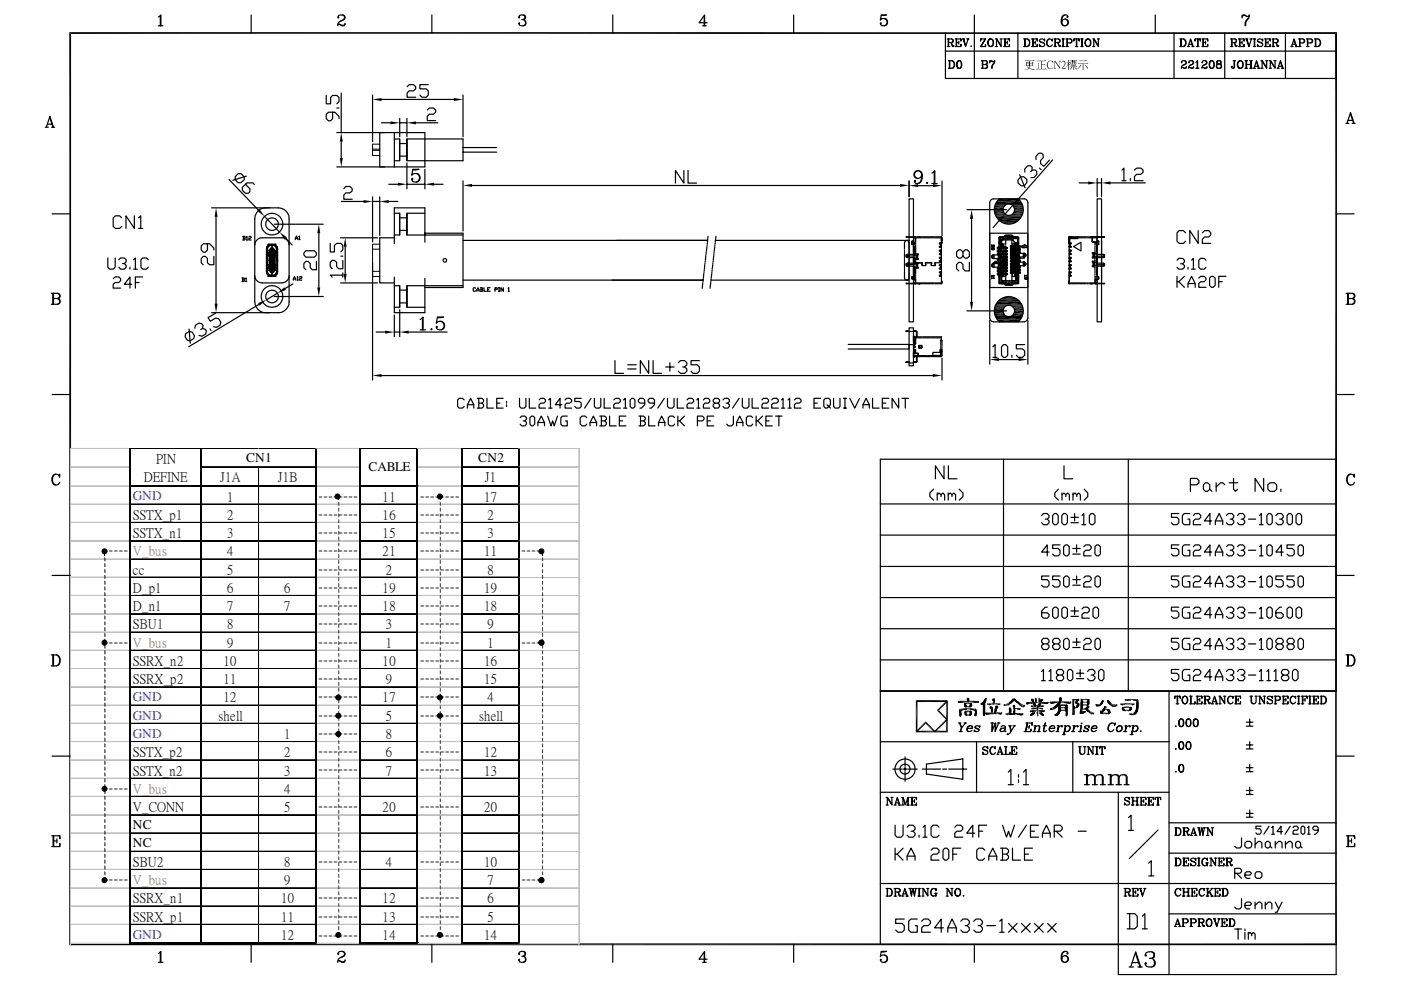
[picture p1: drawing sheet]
<svg xmlns="http://www.w3.org/2000/svg" width="297mm" height="210mm" viewBox="0 0 297 210" stroke-linecap="round" stroke-linejoin="round" font-family="sans-serif">
<defs><g id="words">
<g font-size="2.8">
<text x="33.1" y="98.2">PIN</text>
<text x="52.2" y="98">CN1</text>
<text x="78.1" y="99.9">CABLE</text>
<text x="101.4" y="98">CN2</text>
<text x="30.5" y="102.1">DEFINE</text>
<text x="46.7" y="102.1">J1A</text>
<text x="48.1" y="106.1">1</text>
<text x="58.9" y="102.1">J1B</text>
<text x="67.5" y="105.9">--------</text>
<text x="81.1" y="106.1">11</text>
<text x="89.1" y="105.9">--------</text>
<text x="102.7" y="106.1">17</text>
<text x="102.8" y="102.1">J1</text>
<text x="28.2" y="110">SSTX_p1</text>
<text x="28.2" y="113.9">SSTX_n1</text>
<text x="48.1" y="110">2</text>
<text x="48.1" y="113.9">3</text>
<text x="67.5" y="109.8">--------</text>
<text x="67.5" y="113.7">--------</text>
<text x="81.1" y="110">16</text>
<text x="81.1" y="113.9">15</text>
<text x="89.1" y="109.8">--------</text>
<text x="89.1" y="113.7">--------</text>
<text x="103.3" y="110">2</text>
<text x="103.3" y="113.9">3</text>
<text x="22" y="117.5">-----</text>
<text x="48.1" y="117.7">4</text>
<text x="67.5" y="117.5">--------</text>
<text x="81.1" y="117.7">21</text>
<text x="89.1" y="117.5">--------</text>
<text x="102.7" y="117.7">11</text>
<text x="110.6" y="117.5">----</text>
<text x="28.2" y="121.6">cc</text>
<text x="28.2" y="125.5">D_p1</text>
<text x="48.1" y="121.6">5</text>
<text x="48.1" y="125.5">6</text>
<text x="60.3" y="125.5">6</text>
<text x="67.5" y="121.4">--------</text>
<text x="67.5" y="125.3">--------</text>
<text x="81.1" y="125.5">19</text>
<text x="81.8" y="121.6">2</text>
<text x="89.1" y="121.4">--------</text>
<text x="89.1" y="125.3">--------</text>
<text x="102.7" y="125.5">19</text>
<text x="103.3" y="121.6">8</text>
<text x="28.2" y="129.4">D_n1</text>
<text x="48.1" y="129.4">7</text>
<text x="60.3" y="129.4">7</text>
<text x="67.5" y="129.2">--------</text>
<text x="81.1" y="129.4">18</text>
<text x="89.1" y="129.2">--------</text>
<text x="102.7" y="129.4">18</text>
<text x="22" y="136.9">-----</text>
<text x="28.2" y="133.2">SBU1</text>
<text x="48.1" y="137.1">9</text>
<text x="48.1" y="133.2">8</text>
<text x="67.5" y="136.9">--------</text>
<text x="67.5" y="133">--------</text>
<text x="81.8" y="137.1">1</text>
<text x="81.8" y="133.2">3</text>
<text x="89.1" y="136.9">--------</text>
<text x="89.1" y="133">--------</text>
<text x="103.3" y="137.1">1</text>
<text x="103.3" y="133.2">9</text>
<text x="110.6" y="136.9">----</text>
<text x="28.2" y="141">SSRX_n2</text>
<text x="47.4" y="141">10</text>
<text x="67.5" y="140.8">--------</text>
<text x="81.1" y="141">10</text>
<text x="89.1" y="140.8">--------</text>
<text x="102.7" y="141">16</text>
<text x="28.2" y="144.9">SSRX_p2</text>
<text x="47.4" y="144.9">11</text>
<text x="47.4" y="148.7">12</text>
<text x="67.5" y="148.5">--------</text>
<text x="67.5" y="144.7">--------</text>
<text x="81.1" y="148.7">17</text>
<text x="81.8" y="144.9">9</text>
<text x="89.1" y="148.5">--------</text>
<text x="89.1" y="144.7">--------</text>
<text x="102.7" y="144.9">15</text>
<text x="103.3" y="148.7">4</text>
<text x="46.4" y="152.6">shell</text>
<text x="67.5" y="152.4">--------</text>
<text x="81.8" y="152.6">5</text>
<text x="89.1" y="152.4">--------</text>
<text x="101.6" y="152.6">shell</text>
<text x="28.2" y="160.4">SSTX_p2</text>
<text x="60.3" y="160.4">2</text>
<text x="60.3" y="156.5">1</text>
<text x="67.5" y="156.3">--------</text>
<text x="67.5" y="160.1">--------</text>
<text x="81.8" y="156.5">8</text>
<text x="81.8" y="160.4">6</text>
<text x="89.1" y="160.1">--------</text>
<text x="102.7" y="160.4">12</text>
<text x="22" y="167.9">-----</text>
<text x="28.2" y="164.3">SSTX_n2</text>
<text x="60.3" y="164.3">3</text>
<text x="67.5" y="164">--------</text>
<text x="81.8" y="164.3">7</text>
<text x="89.1" y="164">--------</text>
<text x="102.7" y="164.3">13</text>
<text x="28.2" y="172">V_CONN</text>
<text x="60.3" y="168.1">4</text>
<text x="60.3" y="172">5</text>
<text x="67.5" y="171.7">--------</text>
<text x="81.1" y="172">20</text>
<text x="89.1" y="171.7">--------</text>
<text x="102.7" y="172">20</text>
<text x="28.2" y="175.8">NC</text>
<text x="28.2" y="179.7">NC</text>
<text x="28.2" y="183.6">SBU2</text>
<text x="60.3" y="183.6">8</text>
<text x="67.5" y="183.4">--------</text>
<text x="81.8" y="183.6">4</text>
<text x="89.1" y="183.4">--------</text>
<text x="102.7" y="183.6">10</text>
<text x="22" y="187.2">-----</text>
<text x="28.2" y="191.3">SSRX_n1</text>
<text x="59.6" y="191.3">10</text>
<text x="60.3" y="187.5">9</text>
<text x="67.5" y="191.1">--------</text>
<text x="81.1" y="191.3">12</text>
<text x="89.1" y="191.1">--------</text>
<text x="103.3" y="187.5">7</text>
<text x="103.3" y="191.3">6</text>
<text x="110.6" y="187.2">----</text>
<text x="28.2" y="195.2">SSRX_p1</text>
<text x="59.6" y="195.2">11</text>
<text x="67.5" y="195">--------</text>
<text x="81.1" y="195.2">13</text>
<text x="89.1" y="195">--------</text>
<text x="103.3" y="195.2">5</text>
<text x="59.6" y="199.1">12</text>
<text x="67.5" y="199.1">--------</text>
<text x="81.1" y="199.1">14</text>
<text x="89.1" y="199.1">--------</text>
<text x="102.7" y="199.1">14</text>
</g>
<g font-size="2.8" fill="#00f">
<text x="28.2" y="106.1">GND</text>
<text x="28.2" y="148.7">GND</text>
<text x="28.2" y="152.6">GND</text>
<text x="28.2" y="156.4">GND</text>
<text x="28.2" y="199.1">GND</text>
</g>
<g font-size="2.8" fill="#ff6500">
<text x="28.2" y="117.7">V_bus</text>
<text x="28.2" y="137.1">V_bus</text>
<text x="28.2" y="168.1">V_bus</text>
<text x="28.2" y="187.5">V_bus</text>
</g>
</g></defs>
<g fill="none" stroke="#000" stroke-width=".25">
<path d="M98.2 38.4v10.6M100.1 39.3h90.7M145 36.2v2.6l-1.8-2.6v2.6M145.9 36.2v2.6h1.8M192.7 38.4v3.3M79 55.7v24.9M150.7 59.4h42M151.7 51h41M80.9 79.6h116.9M130.4 76.5v2.7h1.8M133.1 77.3h1.8M133.1 78.2h1.8"/>
<path d="M137.5 76.5v2.7l-1.7-2.7v2.7M138.5 76.5v2.7h1.7M141.1 77.8h1.8M142 76.9v1.8M143.8 76.9l.5-.4h.9l.4 .4v.4l-.4 .5h-.5M145.2 77.8l.4 .4v.5l-.4 .5h-.9l-.5-.5M148.3 76.5h-1.8v.8h1.3l.5 .5v.9l-.5 .5h-.9l-.4-.5M199.7 75.9v4.7M98.4 84.8l-.4-.3h-.6l-.4 .3v1.4l.4 .3h.6l.4-.3M99.1 86.5v-.7l.7-1.3 .7 1.3v.7M99.1 85.8h1.4M101.2 84.5h1l.3 .3v.3l-.3 .4"/>
<path d="M101.5 85.5h.7l.3 .3v.4l-.3 .3h-1M101.5 84.5v2M103.2 84.5v2h1.4M105.3 85.5h.7M106.7 84.5h-1.4v2h1.4M107.4 85.1v.4M107.4 85.8v.4M110.1 84.5v1.7l.4 .3h.7l.3-.3v-1.7M112.2 84.5v2h1.4M114.3 84.8l.3-.3h.7l.4 .3v.3l-.4 .4h-.7l-.3 .3v.7h1.4M116.3 84.8l.4-.3v2M116.3 86.5h.7"/>
<path d="M119.1 85.8h-1.4l1-1.3v2M119.8 84.8l.3-.3h.7l.4 .3v.3l-.4 .4h-.7l-.3 .3v.7h1.4M123.2 84.5h-1.3v.6h1l.3 .4v.7l-.3 .3h-.7l-.3-.3M125.3 84.5l-1.4 2M126 84.5v1.7l.4 .3h.6l.4-.3v-1.7M128.1 84.5v2h1.4M130.1 84.8l.4-.3h.7l.3 .3v.3l-.3 .4h-.7l-.4 .3v.7h1.4M132.2 84.8l.4-.3v2M132.2 86.5h.7M133.6 84.8l.3-.3h.4l.3 .3v1.4l-.3 .3h-.4l-.3-.3zM136.7 85.5h-1l-.4-.4v-.3l.4-.3h.7l.3 .3v1l-.7 .7h-.3M138.8 85.5h-1.1l-.3-.4v-.3l.3-.3h.7l.4 .3v1l-.7 .7h-.4"/>
<path d="M140.8 84.5l-1.3 2M141.5 84.5v1.7l.4 .3h.7l.3-.3v-1.7M143.6 84.5v2h1.4M145.7 84.8l.3-.3h.7l.4 .3v.3l-.4 .4h-.7l-.3 .3v.7h1.4M147.7 84.8l.4-.3v2M147.7 86.5h.7M149.1 84.8l.4-.3h.7l.3 .3v.3l-.3 .4h-.7l-.4 .3v.7h1.4M151.5 85.5l-.3-.4v-.3l.3-.3h.7l.4 .3v.3l-.4 .4h-.7l-.3 .3v.4l.3 .3h.7l.4-.3v-.4l-.4-.3M153.3 84.8l.3-.3h.7l.3 .3v.3l-.3 .4h-.3M154.3 85.5l.3 .3v.4l-.3 .3h-.7l-.3-.3M156.7 84.5l-1.4 2M157.4 84.5v1.7l.4 .3h.7l.3-.3v-1.7"/>
<path d="M159.5 84.5v2h1.4M161.5 84.8l.4-.3h.7l.3 .3v.3l-.3 .4h-.7l-.4 .3v.7h1.4M163.6 84.8l.4-.3h.7l.3 .3v.3l-.3 .4h-.7l-.4 .3v.7h1.4M165.7 84.8l.3-.3v2M165.7 86.5h.7M167.1 84.8l.3-.3v2M167.1 86.5h.7M168.4 84.8l.4-.3h.7l.3 .3v.3l-.3 .4h-.7l-.4 .3v.7h1.4M172.6 85.5h.7M174 84.5h-1.4v2h1.4M175.3 85.8l.4 .4-.4 .3h-.3l-.3-.3v-1.4l.3-.3h.7l.4 .3v1l-.4 .4 .4 .3M176.7 84.5v1.7l.4 .3h.7l.3-.3v-1.7"/>
<path d="M178.8 86.5h.7M178.8 84.5h.7M179.2 84.5v2M180.2 84.5l1 2 1-2M183 86.5v-.7l.6-1.3 .7 1.3v.7M183 85.8h1.3M185 84.5v2h1.4M187.1 85.5h.7M188.5 84.5h-1.4v2h1.4M190.5 84.5v2l-1.4-2v2M191.2 84.5h1.4M191.9 84.5v2"/>
</g>
<path d="M14.7 7h268.8M14.9 6.8v193.6M283.3 6.8v193.6M14.7 200.2h268.8" fill="none" stroke="#000" stroke-width=".38"/>
<path d="M98.2 39.3l1.9-.3v.6zM190.8 39l1.9 .3-1.9 .3zM79 79.6l1.9-.3v.6zM197.8 79.3l1.9 .3-1.9 .3z" fill="#000"/>
<path d="M14.9 95.1h108.1v105.1h-108.1z" fill="#fff"/>
<g fill="none" stroke="#c0c0c0" stroke-width=".21">
<path d="M14.9 95.2h12.6M14.9 98.9h12.5M14.9 99.1h12.6M15 95.1v105.1M27.4 95.1h-12.5v105.1M27.6 95v.1M42.6 95v.1M54.8 95v.1M67 95v.1M67.1 95.1h9.1M67.1 98.9h9.1M67.2 95.2h9"/>
<path d="M67.2 99.1h9M76.3 95v.1M88.5 95v.1M88.7 95.1h9M88.7 95.2h9M88.7 98.9h9M88.7 99.1h9M97.9 95v.1M110 95v.1M110.2 95.1h12.8M110.2 98.9h12.8M110.2 95.2h12.7"/>
<path d="M110.2 99.1h12.7M122.7 95.1v105.1M122.8 95.1v105.1M14.9 103h12.5M14.9 103.1h12.6M14.9 106.8h12.5M14.9 107h12.6M14.9 110.7h12.5M14.9 110.8h12.6M14.9 114.6h12.5M14.9 114.7h12.6M14.9 118.5h12.5"/>
<path d="M14.9 118.6h12.6M67.1 103h9.1M67.1 106.8h9.1M67.1 110.7h9.1M67.1 114.6h9.1M67.1 118.5h9.1M67.2 103.1h9M67.2 107h9M67.2 110.8h9M67.2 114.7h9M67.2 118.6h9M88.7 103h9"/>
<path d="M88.7 103.1h9M88.7 106.8h9M88.7 107h9M88.7 110.7h9M88.7 110.8h9M88.7 114.6h9M88.7 114.7h9M88.7 118.5h9M88.7 118.6h9M110.2 103h12.8M110.2 106.8h12.8M110.2 110.7h12.8"/>
<path d="M110.2 114.6h12.8M110.2 118.5h12.8M110.2 103.1h12.7M110.2 107h12.7M110.2 110.8h12.7M110.2 114.7h12.7M110.2 118.6h12.7M14.9 122.3h12.5M14.9 122.5h12.6M14.9 126.2h12.5M14.9 126.3h12.6M14.9 130.1h12.5"/>
<path d="M14.9 130.2h12.6M14.9 134h12.5M14.9 134.1h12.6M14.9 137.8h12.5M14.9 138h12.6M67.1 122.3h9.1M67.1 126.2h9.1M67.1 130.1h9.1M67.1 134h9.1M67.1 137.8h9.1M67.2 122.5h9M67.2 126.3h9"/>
<path d="M67.2 130.2h9M67.2 134.1h9M67.2 138h9M88.7 122.3h9M88.7 122.5h9M88.7 126.2h9M88.7 126.3h9M88.7 130.1h9M88.7 130.2h9M88.7 134h9M88.7 134.1h9M88.7 137.8h9"/>
<path d="M88.7 138h9M110.2 122.3h12.8M110.2 126.2h12.8M110.2 130.1h12.8M110.2 134h12.8M110.2 137.8h12.8M110.2 122.5h12.7M110.2 126.3h12.7M110.2 130.2h12.7M110.2 134.1h12.7M110.2 138h12.7M14.9 141.7h12.5"/>
<path d="M14.9 141.8h12.6M14.9 145.6h12.5M14.9 145.7h12.6M14.9 149.5h12.5M14.9 149.6h12.6M14.9 153.3h12.5M14.9 153.5h12.6M14.9 157.2h12.5M14.9 157.3h12.6M67.1 141.7h9.1M67.1 145.6h9.1M67.1 149.5h9.1"/>
<path d="M67.1 153.3h9.1M67.1 157.2h9.1M67.2 141.8h9M67.2 145.7h9M67.2 149.6h9M67.2 153.5h9M67.2 157.3h9M88.7 141.7h9M88.7 141.8h9M88.7 145.6h9M88.7 145.7h9M88.7 149.5h9"/>
<path d="M88.7 149.6h9M88.7 153.3h9M88.7 153.5h9M88.7 157.2h9M88.7 157.3h9M110.2 141.7h12.8M110.2 145.6h12.8M110.2 149.5h12.8M110.2 153.3h12.8M110.2 157.2h12.8M110.2 141.8h12.7M110.2 145.7h12.7"/>
<path d="M110.2 149.6h12.7M110.2 153.5h12.7M110.2 157.3h12.7M14.9 161.1h12.5M14.9 161.2h12.6M14.9 165h12.5M14.9 165.1h12.6M14.9 168.8h12.5M14.9 169h12.6M14.9 172.7h12.5M14.9 172.8h12.6M14.9 176.6h12.5"/>
<path d="M14.9 176.7h12.6M67.1 161.1h9.1M67.1 165h9.1M67.1 168.8h9.1M67.1 172.7h9.1M67.1 176.6h9.1M67.2 161.2h9M67.2 165.1h9M67.2 169h9M67.2 172.8h9M67.2 176.7h9M88.7 161.1h9"/>
<path d="M88.7 161.2h9M88.7 165h9M88.7 165.1h9M88.7 168.8h9M88.7 169h9M88.7 172.7h9M88.7 172.8h9M88.7 176.6h9M88.7 176.7h9M110.2 161.1h12.8M110.2 165h12.8M110.2 168.8h12.8"/>
<path d="M110.2 172.7h12.8M110.2 176.6h12.8M110.2 161.2h12.7M110.2 165.1h12.7M110.2 169h12.7M110.2 172.8h12.7M110.2 176.7h12.7M14.9 180.5h12.5M14.9 180.6h12.6M14.9 184.3h12.5M14.9 184.4h12.6M14.9 188.2h12.5"/>
<path d="M14.9 188.3h12.6M14.9 192.1h12.5M14.9 192.2h12.6M14.9 196h12.5M14.9 196h12.6M14.9 200h12.5M67.1 180.5h9.1M67.1 184.3h9.1M67.1 188.2h9.1M67.1 192.1h9.1M67.1 196h9.1M67.1 200h9.1"/>
<path d="M67.2 180.6h9M67.2 184.4h9M67.2 188.3h9M67.2 192.2h9M67.2 196h9M88.7 180.5h9M88.7 180.6h9M88.7 184.3h9M88.7 184.4h9M88.7 188.2h9M88.7 188.3h9M88.7 192.1h9"/>
<path d="M88.7 192.2h9M88.7 196h9M88.7 200h9M110.2 180.5h12.8M110.2 184.3h12.8M110.2 188.2h12.8M110.2 192.1h12.8M110.2 196h12.8M110.2 200h12.8M110.2 180.6h12.7M110.2 184.4h12.7M110.2 188.3h12.7"/>
<path d="M110.2 192.2h12.7M110.2 196h12.7M14.9 200.1h12.6M67.2 200.1h9M88.7 200.1h9M110.2 200.1h12.7"/>
</g>
<g fill="none" stroke="#000" stroke-width=".21">
<path d="M79 31.9h1.5M79 31.6v1.4h1.5M80.5 30.6h-1.5v1h1.5M56.5 57.7l.1 .5M56.6 57.5a.94 .94 0 0 0 .9 1M56.6 52.8v4.7M56.6 57.5h.1M56.6 52.8h.1M56.6 58.2h.1M56.6 52.2l-.1 .5M56.6 52.2h.1M56.7 56.9h.1v.4h-.1z"/>
<path d="M56.7 57.5a.87 .87 0 0 0 .8 .9M56.7 54.1h.1l-.1 .1v1M56.7 55.2v.9h.1l-.1 .1M56.7 56.9h.4M56.7 52.8v4.7M56.7 55.2h.7M56.7 53.5h.5M56.7 55.7h.1M56.7 54.7h.1M56.7 57.7h.1M56.7 52.7h.1M56.7 57.3h.4"/>
<path d="M56.8 53.5v.1M56.8 54.1v.1M56.8 56.1v.1M56.8 56.9h.1M56.8 53.1v.5h-.1M56.9 58.4l-.1 .2h.2M56.9 58.2h.1M56.9 53.5v.7M56.9 56.1v.8M56.9 52.2h.1M57 51.8v.1M57 58.5v.1"/>
<path d="M57 51.8h-.2l.1 .2M57.1 58.6h.7M57.1 58.5v.1M57.1 54.2h-.3v1.9h.3M57.1 53.1v.4M57.2 55.2l.1 2.1zM57.2 57.5l.2 .2M57.2 57.3h-.5a.96 .96 0 0 0 1 1.1 .96 .96 0 0 0 .9-1.1h-.5M57.2 54.2l-.1 1M57.2 57.3l.1 .1M57.2 57.4l.1 .1M57.2 56.9v.4"/>
<path d="M57.2 53v3.2M57.3 55.2l.1 2.1M57.3 57.5l.1 .2M57.3 53h-.1M57.3 52.9l-.1 .1M57.3 52.9v4.6M57.3 57.4l.1 .2M57.3 57.4h.1M57.3 53.1h.1M57.3 52.9h.1M57.4 56v.3M57.4 54.1v.3"/>
<path d="M57.4 55.7v.2M57.4 55.3v.2M57.4 53.7v.3M57.4 53v-.2l-.2 .2M57.4 57.6l.2 .1h-.2M57.4 53.2v.5M57.4 54v.1M57.4 54.4v.1M57.4 54.7v.2M57.4 55.1v.2M57.4 55.5v.2M57.4 55.9v.1"/>
<path d="M57.4 56.3v.1M57.4 56.6v.2M57.4 57v.2M57.4 57.4v.2M57.4 56h.1M57.4 57.4h.1M57.4 54.1h.1M57.4 55.1h.1M57.4 57h.1M57.4 56.6h.1M57.4 55.7h.1M57.4 55.3h.1"/>
<path d="M57.4 54.7h.1M57.4 53.7h.1M57.4 53.6h.1M57.4 53.2h.1M57.4 53.3h.1M57.4 52.6l-.2 .3M57.4 52.7l-.1 .2M57.5 57.5h.1M57.4 57.5l.2 .1M57.4 57.2v.2M57.4 54.9v.2M57.4 56.8v.2"/>
<path d="M57.4 56.4v.2M57.4 54.5v.2M57.4 53v.2M57.4 52.7h.2l-.2 .1M57.4 52.6v.1M57.4 52.9v4.6M57.4 57.7h.1M57.4 57.5h.6M57.4 57.7h.5M57.4 52.6h.5M57.5 51.9a.94 .94 0 0 0-.9 .9M57.5 51.8a1.02 1.02 0 0 0-1 1v4.7a1.08 1.08 0 0 0 1 1.1"/>
<path d="M57.5 52a.87 .87 0 0 0-.8 .8M57.5 52.8v.1M57.5 52.8l-.1 .1M57.5 58.4h.3v.1M57.5 57.5l.3 .1M57.5 51.9a.99 .99 0 0 1 1.3 .9M57.5 52.8h.4M57.5 51.9v.1M57.5 52.8v4.7M57.5 58.4v.1M57.5 58.5h.3M57.5 52h.3"/>
<path d="M57.6 56.6v.8h.1M57.6 57.4l.1 .1M57.6 57.5l.1 .9M57.6 52h.1l-.1 .1M57.6 53v.8M57.6 53.8h.1M57.7 52.9l-.1-.9a.85 .85 0 0 0-.9 1.1h.5h-.5M57.7 57.5v.2h-.1v.7h.1l-.1-.1M57.7 56.6l-.1-.1h.1v1M57.7 52.7v1.2l-.1-.1M57.7 52.7l.3 .3M57.7 52.6v-.6a.85 .85 0 0 1 .9 1.1h-.5"/>
<path d="M57.7 52.6h-.1v.4h.1M57.7 57.7h.2M57.7 52.1v.5M57.7 58h.1M57.7 52.7h.2M57.7 52.3h.1M57.8 51.8h-.8l.1 .1M57.9 57.5h.1M57.8 51.8a1.02 1.02 0 0 1 1.1 1v2.4M57.8 51.9v.1a.87 .87 0 0 1 .9 .8h.1M57.8 51.8h.5l-.1 .1M57.8 52.8l.1 .1"/>
<path d="M57.8 52.9v4.7M57.9 56l.1 .3M57.9 57.2l.1 .2M57.9 54.1l.1 .3M57.9 54.5l.1 .2M57.9 54.9l.1 .2M57.9 56.8l.1 .2M57.9 55.3l.1 .2M57.9 56.4l.1 .2M57.9 57.5l-.1 .1M57.9 52.6l.2 .3M57.9 52.7l.1 .2"/>
<path d="M57.9 57.4h.1M57.9 55.1h.1M57.9 57h.1M57.9 56.6h.1M57.9 55.7h.1M57.9 54.7h.1M57.9 53.7h.1M57.9 53.6h.1M57.9 53.3h.1M57.9 52.6v.1M57.9 52.9v4.6M57.9 57.7h.1"/>
<path d="M57.9 56.3h.1M57.9 54.4h.1M57.9 55.5h.1M57.9 53h.1M58 57.4v.2l-.3 .1 .2-.1M58 53.7l-.1 .3M58 55.7l-.1 .2M58 53l-.1 .2M58 52.8l.1 .2M58 57.4h.1M58 57.5l-.1 .2M58 53h.1"/>
<path d="M58 52.9l.1 .1M58 57.3h.5M58 53.1h.7M58 52.9v4.5M58 57.4v.2M58.1 53v4.3M58.1 57.3l-.1 .1M58.1 57.4h-.1M58.1 57.5l-.2 .2M58.1 53.5h.6M58.1 54.2h.1M58.1 52.9h-.7"/>
<path d="M58.1 52.9h.1M58.2 54.2l-.1 1.9h.6M58.2 54.2h.3v1.9M58.2 58.5l.1 .1h-.5M58.3 51.9l.2-.1v.2M58.4 58.2h.1M58.4 52.2h.1M58.4 53.5v.7M58.4 56.1v.8M58.5 58.4v.2h-.2v-.1M58.5 56.9v.4h.2h-.2M58.5 54.2h.2"/>
<path d="M58.5 53.1v.4M58.5 53.6h.2M58.5 54.1h.2M58.5 56.2h.2M58.5 56.9h.2M58.6 57.7h.1M58.6 52.7h.1M58.7 57.5a.87 .87 0 0 1-.9 .9M58.7 56.9h-.5l-.1 .4M58.7 52.8v2.4h.1h-.1v2.3h.1M58.7 58.2h.1M58.7 52.2h.1"/>
<path d="M58.7 52.2l.2 .5M58.8 57.5a1.01 1.01 0 0 1-1 1M58.8 57.5v-2.3l.1 2.3a1.08 1.08 0 0 1-1.1 1.1M58.8 52.8v2.4h.1M58.9 57.7l-.2 .5M79 52.8v5.8h1.5M79 57.5h1.5M79 52.8h1.5M80.5 51.8h-1.5v1M210.9 45.3h2.1M211 43.3h2.8M211.1 43.2h5.6"/>
<path d="M211.1 45.6h5.6M211.1 45.8h5.6M211.9 42.2h4M212.6 47.3h2.6M213.9 43.3h2.8M214.8 45.3h2.1M210.9 65.1h2.1M211 67.1h2.8M211.1 64.6h5.6M211.1 64.7h5.6M211.1 67.1h5.6M211.9 68.2h4"/>
<path d="M212.6 63.1h2.6M213.9 67.1h2.8M214.8 65.1h2.1M27.8 95.2h39.4M42.8 98.9h24M42.8 99.1h24M54.8 99.1v3.7M54.9 99.1v3.7M76.5 95.2h12.2M98 95.2h12.2M98 98.9h11.9M98 99.1h11.9"/>
<path d="M27.8 106.8h14.7M27.8 107h14.7M27.8 110.7h14.7M27.8 110.8h14.7M27.8 114.6h14.7M27.8 114.7h14.7M27.8 118.5h14.7M27.8 118.6h14.7M42.8 106.8h24M42.8 110.7h24M42.8 114.6h24M42.8 118.5h24"/>
<path d="M42.8 107h24M42.8 110.8h24M42.8 114.7h24M42.8 118.6h24M54.8 103.2v96.6M54.9 103.2v96.7M76.5 106.8h11.8M76.5 110.7h11.8M76.5 114.6h11.8M76.5 118.5h11.8M76.5 107h11.8M76.5 110.8h11.8"/>
<path d="M76.5 114.7h11.8M76.5 118.6h11.8M98 106.8h11.9M98 107h11.9M98 110.7h11.9M98 110.8h11.9M98 114.6h11.9M98 114.7h11.9M98 118.5h11.9M98 118.6h11.9M27.8 122.3h14.7M27.8 122.5h14.7"/>
<path d="M27.8 126.2h14.7M27.8 126.3h14.7M27.8 130.1h14.7M27.8 130.2h14.7M27.8 134h14.7M27.8 134.1h14.7M27.8 137.8h14.7M27.8 138h14.7M42.8 122.3h24M42.8 126.2h24M42.8 130.1h24M42.8 134h24"/>
<path d="M42.8 137.8h24M42.8 122.5h24M42.8 126.3h24M42.8 130.2h24M42.8 134.1h24M42.8 138h24M76.5 122.3h11.8M76.5 126.2h11.8M76.5 130.1h11.8M76.5 134h11.8M76.5 137.8h11.8M76.5 122.5h11.8"/>
<path d="M76.5 126.3h11.8M76.5 130.2h11.8M76.5 134.1h11.8M76.5 138h11.8M98 122.3h11.9M98 122.5h11.9M98 126.2h11.9M98 126.3h11.9M98 130.1h11.9M98 130.2h11.9M98 134h11.9M98 134.1h11.9"/>
<path d="M98 137.8h11.9M98 138h11.9M27.8 141.7h14.7M27.8 141.8h14.7M27.8 145.6h14.7M27.8 145.7h14.7M27.8 149.5h14.7M27.8 149.6h14.7M27.8 153.3h14.7M27.8 153.5h14.7M27.8 157.2h14.7M27.8 157.3h14.7"/>
<path d="M42.8 141.7h24M42.8 145.6h24M42.8 149.5h24M42.8 153.3h24M42.8 157.2h24M42.8 141.8h24M42.8 145.7h24M42.8 149.6h24M42.8 153.5h24M42.8 157.3h24M76.5 141.7h11.8M76.5 145.6h11.8"/>
<path d="M76.5 149.5h11.8M76.5 153.3h11.8M76.5 157.2h11.8M76.5 141.8h11.8M76.5 145.7h11.8M76.5 149.6h11.8M76.5 153.5h11.8M76.5 157.3h11.8M98 141.7h11.9M98 141.8h11.9M98 145.6h11.9M98 145.7h11.9"/>
<path d="M98 149.5h11.9M98 149.6h11.9M98 153.3h11.9M98 153.5h11.9M98 157.2h11.9M98 157.3h11.9M203.2 148.8v.1M203.2 148.9h.1M203.2 148.7v.3M203.5 148.8h1.1M203.5 148.9h.6M203.5 148.9h.1"/>
<path d="M203.5 150.5v.5M203.5 150.5v1.2M203.5 150.4v1.4M203.6 151.9h.1M203.7 151.8h.1M203.7 150.8v.9M203.8 151.3v.2M203.9 150.5h.1M203.9 150.6h.1M203.9 150.6l-.2 .1M204.2 150.5h.2M204.5 149.2v.5"/>
<path d="M204.5 150.4h.4M204.6 149.1v.6M204.6 149.1v.7M204.6 151v.4M204.6 150.9v.6M204.7 149.9h.1M204.7 150.7v.9M204.8 149.5v.4M204.8 149.2h.2M204.8 149.6v.3M204.8 151.6h.1M204.9 151.7h.1"/>
<path d="M204.9 151.3v.4M205 150.9h.1M205 151h.1M205.1 148.1v.3M205.1 148v.8M205.4 148v.8M205.4 148.1v.7M205.4 149.9h.1M205.4 150.9h.2M205.5 149.2h.1M205.6 151h.1M205.6 151.4v.3"/>
<path d="M205.7 149.3h.1M205.7 149.6v.3M205.7 151.3v.4M205.7 150.4h.4M205.7 151.6h.1M205.8 149.1v.7M205.8 150.7v.9M205.9 149.1v.7M205.9 150.8v.8M205.9 150.8v.7M205.9 149.2v.5M206 148.8h.9"/>
<path d="M206 149.2v.4M206 151v.3M206 149.4v.2M206.2 150.5h.1M206.3 150.5h.1M206.5 148.9h.4M206.5 150.5h.1M206.5 150.6h.1M206.6 150.6h.1M206.7 151.6h.1M206.7 151.3v.5M206.8 150.3v1.5"/>
<path d="M206.8 150.4v1.4M206.9 150.5v1.2M207 150.5v1.1M207 148.9h.3M207.4 148.8h.1M207.4 148.9h.1M208 149.2v.1M208.1 149.1v.3M208.2 149v.4M208.3 149v.4M208.4 148.9v.5M208.5 148.8v2.6"/>
<path d="M208.5 148.8v2.8M208.6 148.7v2.9M208.6 148.7v3M208.7 148.5v3.2M208.7 148.5v3.1M208.8 148.4v2.9M208.8 148.4v.5M208.9 148.2v.7M209 148.2v.5M209 148.1v.5M209 151.2v.1M209 148.4v.1"/>
<path d="M209 151.1v.3M209.1 148.1h.1M209.1 151.3h1.5M209.1 151.4h.4M209.2 151.4h.1M209.4 149.3h.1M209.4 149.2v.2M210 149.9v.3M210 149.8v.5M210.1 149.4h-.4M210.2 150.5v.2M210.2 150.9v.1"/>
<path d="M210.3 149.9v1.1M210.4 150v1M210.5 148.3v.1M210.5 148.3v.2M210.6 148.2v.4M210.6 149v.4M210.8 148.2v.9M210.9 148.2v.6M210.9 148.4v.1M210.9 150.5v.8M211 150.2v1.1M211.1 150.1v1.2"/>
<path d="M211.1 149.9v1.4M211.2 149.7v1.2M211.2 149.7v.8M211.2 150.2h.2M211.3 150.4v.1M211.5 149.7v.4M211.6 149.4h.3M211.7 151.3h.6M212 149.3h.1M212 151.4h.2M212.4 151.1v.2M212.9 149.4v.2"/>
<path d="M213.3 151.3v.2M213.5 151.6h.1M213.7 149.5h.1M213.8 149.4h.1M213.9 149.3h.1M214 149.3h.1M214 150.2v.3M214 150.9v.6M214 150.1v1.4M214.1 148.9v.3M214.1 150.1v1.4M214.2 148.8v.4"/>
<path d="M214.2 149.1h.1M214.2 150.1v1.4M214.3 148.8v.3M214.3 150.2v1.3h.5M214.3 150.4v.6M214.4 148.7l-.1 .4M214.4 149h.1M214.5 148.6v.3M214.6 148.5l-.1 .4M214.6 148.4v.4M214.7 148.4v.4M214.7 148.4v.3"/>
<path d="M214.8 148.3v.4M214.8 148.2v.4M214.8 149.5v.4M214.9 150.8v.7M214.9 148.5h.1M215 148.2v.3M215 149.5v2M215.1 148.2v.3M215.1 149.6v1.9M215.1 148.3v.3M215.1 149.7v1.8M215.3 148.3v.3"/>
<path d="M215.3 148.4v.3M215.4 148.5v.3M215.5 148.8h.1M215.5 148.6v.2M215.6 148.6v.3M215.6 148.9h.1M215.6 151.5h.8M215.7 148.7v.3M215.7 150.4h.2M215.8 148.8l.1 .3M215.9 149.1h.1M215.9 148.9v.3"/>
<path d="M216 149.2h.1M216 150.4h.2M216.1 149.3h.1M216.1 149v.4M216.2 149.4h.1M216.2 149.5h.1M216.3 149.1v.4M216.3 150.2v.1M216.3 151.6h.4M216.4 149.6h.1M216.5 149.6h.1M216.5 149.7h.1"/>
<path d="M216.8 151.5h.1M216.9 149.9h.1M216.9 151.3v.1M217 149.8h.1M217.2 149.5v.2M217.2 149.6h.1M217.7 149v.3M217.8 149v.3M217.8 148.9v.4M217.9 149.1h.5M217.9 149.1h.2M218.1 149.2h-.2"/>
<path d="M218.5 150.8v.1M218.5 151.6v.1M218.5 150.7v.2M218.6 151.5l-.1 .2M218.6 149h.8M218.6 149.1h.3M218.6 149.1h.1M218.6 151.5v.1M218.6 151.4v.2M218.7 149.7v.1M218.7 151.4v.2M218.7 149.6v.2"/>
<path d="M218.7 151.3v.3M218.7 151.6h.1M218.8 148.2v.3M218.8 150.2v.2M218.8 148.6h.1M218.8 151.3v.3M218.9 148.6h.1M218.9 149.9h.1M218.9 150.8h.7M218.9 151.3v.3M218.9 148.7h.1M218.9 151.2v.4"/>
<path d="M219 148.7h.1M219 149.8h.1M219 151.1v.4M219 148.3v.5M219 150.2h.7M219 150.3h.2M219 150.8l-.4 .1M219 151.5h.1M219.1 148.3v.5M219.1 149.2v.1M219.1 151.3h.1M219.1 151.4h.1"/>
<path d="M219.1 148.4v.4M219.1 149.4h.3M219.2 149.4h.2M219.2 149.5h.2M219.3 151.1v.2M219.4 149.1v.7M219.4 151.1v.1M219.5 149.2v.5M219.5 149.3v.4M219.6 148v1M219.7 148.1v.9M219.9 149.8v.1"/>
<path d="M219.9 150.4v.1M219.9 151v.3M220 151.8h.1M220.1 149.4v.3M220.1 149.8v.1M220.2 149.4v.3M220.3 149.3v.4M220.3 149.2v.5M220.3 150.8h1.1M220.4 149.1v.6M220.4 148.1v.7M220.4 149.1v.4"/>
<path d="M220.4 149.4h.2M220.4 151.2h.1M220.5 151.1v.2M220.5 148.6v.1M220.5 150.2h.2M220.6 148.6v.1M220.6 149.4h-.2M220.6 151.3h.1M220.6 148.5v.2M220.6 149.7h.3M220.6 148.4v.3M220.6 149.1v.2"/>
<path d="M220.6 149h.8M220.6 151.4h.1M220.7 148.4v.2M220.7 150.3h.3M220.7 151.5h.1M220.8 148.3v.3M220.8 149.8h.1M220.8 151.1v.4M220.8 150.8h.5M220.8 151.1v.5M220.9 148.5h.1M220.9 148.5l-.1 .1"/>
<path d="M220.9 150.3h.2M220.9 151.2v.4M221 151.3v.3M221 149.1h.4M221.1 151.4v.2M221.1 148.3h.1M221.1 149.6v.2M221.1 151.5v.1M221.2 149.7h.1M221.2 151.5v.1M221.2 151.6h.1M221.3 149.1h.9"/>
<path d="M221.4 150.7h.1M221.5 149.1h.5M221.7 149.2h.2M222.2 148.9v.1M222.2 148.9h.1M222.7 149h.1M222.8 149.1h.4M222.8 150.3v.1M222.8 150.2v.2M222.9 150.2v.3M223.1 149.1h.3M223.2 150.4h.1"/>
<path d="M223.5 149.9v.4M223.5 150.3h.1M223.6 149.7v.5M223.7 151.6h.1M223.7 151.5v.2M223.8 149.7v.4M223.8 151.5v.2M223.9 149.6l-.1 .5M223.9 149.6v.4M223.9 151.4v.3M223.9 149.9h.1M224 149h-.9"/>
<path d="M224 149.5v.4M224 151.3v.5M224.1 149.4v.5M224.1 151.3v.4M224.2 149.4v.4M224.2 151.2v.5M224.2 149.3v.5M224.2 151.1v.5M224.3 149.2v.4M224.3 151v.6M224.4 149.2v.4M224.4 150.9v.6"/>
<path d="M224.4 149v2.5M224.5 149.4h.1M224.5 149.5v1.8M224.6 151.2v.1M224.6 151v.1M224.7 148.4l-.1 .9M224.7 148v1.1M224.7 150.8h.1M224.7 147.9v1.2M224.7 150.8v.1M224.7 149h.1M224.8 149v.1"/>
<path d="M224.8 149.8v.4M224.8 150.4v.3M224.9 147.9v.8M225 148v.6M225 148v.5M225.3 149.6h-.6M225.5 149.6h.3M225.5 149h.9M225.8 149.6h.2M225.8 149.9v.3M225.9 149.7v.6M225.9 150.4v.4"/>
<path d="M226 151.6v.1M226.1 149.4v2.4M226.2 149.5v2.2M226.2 149.1h.2M226.2 149.5v2.1M226.3 149.6v1.9M226.4 149.1h.5M227 148.8v.2M227.5 151.3v.1M227.5 148.3v3.2M227.5 148.3v3.3M227.6 148.3v3.3"/>
<path d="M227.6 148.4h.2M227.7 148.5v3.1M227.7 149.7v1.8M227.8 149.8v.4h.2M228 148.4h.6M228 148.9v.1M228.1 148.8v.3M228.2 148.7v.4M228.3 148.4h.3M228.3 148.6v.5M228.3 149.7v.4M228.3 148.5h.3"/>
<path d="M228.3 148.5v.7M228.3 149.7v.3M228.3 148.5v.3M228.3 149.6v.4M228.3 148.6h.2M228.3 148.7h.2M228.3 148.8h.1M228.3 149.2h.1M228.4 149.6v.4M228.4 149.3v.6M228.5 149.9h.1M228.6 148.5h.1"/>
<path d="M228.6 149.1v.7M228.6 149.1v.6M228.7 148.3v.2M228.7 148.3v.1M228.7 149.2v.4M228.8 149.3v.1M229 150.9v.4M229.1 150.7v.6M229.1 150.4v.9M229.2 149v2.3M229.2 148.3v3M229.3 148.3v3"/>
<path d="M229.3 148.4h.3M229.3 151.3h.1M229.4 150.9v.4M229.5 150.9v.4M229.5 151h.6M229.5 151h.5M229.5 151.1h.3M229.5 151.2h.2M229.5 151.2h.1M229.5 148.7v.3M229.5 149.2v1.2M229.7 150.3v.1"/>
<path d="M229.8 150.9h.3M229.9 150.4h.1M230 150.9h.2M230 151l-.5 .1M230.1 150.3h.1M230.2 150.3h.1M230.3 150v.5M230.4 150.5h.1M230.4 149.6h.2M230.4 149.9v.7M230.5 148.4h.2M230.5 149.9v.7"/>
<path d="M230.5 150.3v.4M230.5 149v.1M230.5 149.3v.3M230.5 149.9v.3M230.6 148.6v1M230.6 149.8v.4M230.6 150.4v.3M230.6 150.5v.3M230.7 149.7v.4M230.7 150.5v.4M230.7 150.1h.1M230.7 149.5h.1"/>
<path d="M230.8 150h.1M230.8 148.3v1.1M230.8 150.6v.4M230.9 148.3v.9M230.9 149.8v.1M231 150.7v.3M231.1 151.1h.1M231.1 151.2h.1M231.3 151.3h.1M231.4 151.3h.2M231.7 151.3h.1M231.9 151.3h.1"/>
<path d="M232.4 149.4v.2M232.5 149.6h.5M233.1 149.6h.1M233.3 149.1v.4M233.3 150.8v.4M233.4 149.5h.1M233.4 150.8v.4M233.4 150.7v.5M233.5 150.7v.6M233.5 149v.4M233.5 148.9v.5M233.6 148.8v.5"/>
<path d="M233.6 148.8v.4M233.7 148.5v.7M233.8 149v.1M233.8 150.5l-.1 .8M233.8 150.5v.4M233.8 150.8h.1M233.9 148.5v.3M233.9 150.4v.4M234 150.3v.4M234 151.3h.1M234.1 150.2v.5M234.1 150v.7"/>
<path d="M234.2 149.9v.6M234.2 149.8v.7M234.2 150.4h.1M234.3 150.4v.1M234.5 149.8v.3M234.5 151.3h.2M234.7 150.3v.1M234.7 150.5h.1M234.8 148.7h.1M234.8 150.6h.1M234.9 148.8h.1M234.9 150.6v.1"/>
<path d="M234.9 148.5v.4M234.9 148.5v.5M235 150.4v.5M235 151.1v.2M235 148.6v.5M235.1 148.7v.4M235.1 150.5v.8M235.1 148.8v.3M235.2 148.8v.4M235.2 150.5v.8M235.2 148.8v.5M235.2 150.6v.7"/>
<path d="M235.3 148.9v.4M235.3 150.7v.5M235.3 149v.4M235.3 150.8v.4M235.4 151v.1M235.4 149.4h.1M235.4 149v.4M235.5 149.1v.4M235.7 149.6h.1M236 149.7h.1M236.1 149.8h.1M236.3 149.8h.1"/>
<path d="M236.5 149.7h.1M236.6 149.6h.1M236.8 149.4v.2M237.7 149.2v.2M237.8 149.4h.3M238 150.1v.3M238 150v.5M238 149.9v.6M238.1 149.9v.6M238.3 150.3v.4l-.2-.1M238.4 149.4h.1M238.4 150h.1"/>
<path d="M238.4 150.7h.1M238.5 150.7h.2M238.6 148.3v.1M238.6 150h.2M238.7 148.5h.1M239 148.5h.7M239 148.5h.1M239.1 150h.1M239.2 150.7h.1M239.4 150h.1M239.5 150.1h.1M239.5 150.4v.3"/>
<path d="M239.5 150.2h.1M239.5 150.4v.3l.2-.1M239.5 151.3v.1M239.6 151.4h.3M239.6 151.5h.3M239.8 149.9v.6M239.9 150.1v.4M239.9 150.1v.2M239.9 151.6h.2M240.2 151.6h.1M240.3 149.4h-.3M240.3 148.5h.4"/>
<path d="M240.4 149.3h.1M240.5 151.1v.4M240.5 151.4h.1M240.7 148.5h.1M240.7 151l-.1 .4M240.7 150.9v.4M240.7 150.8v.5M240.8 150.7v.6M240.8 148.5h.2M240.9 148.5h.1M240.9 150.6l-.1 .7M240.9 150.3v.9"/>
<path d="M241 149.9v1.2M241 149v2M241 148.3v2.7M241.1 148.3v2.6M241.2 148.4v2.3M241.2 148.4v2.1M241.3 148.5v1.8M27.8 161.1h14.7M27.8 161.2h14.7M27.8 165h14.7M27.8 165.1h14.7M27.8 168.8h14.7"/>
<path d="M27.8 169h14.7M27.8 172.7h14.7M27.8 172.8h14.7M27.8 176.6h14.7M27.8 176.7h14.7M42.8 161.1h24M42.8 165h24M42.8 168.8h24M42.8 172.7h24M42.8 176.6h24M42.8 161.2h24M42.8 165.1h24"/>
<path d="M42.8 169h24M42.8 172.8h24M42.8 176.7h24M76.5 161.1h11.8M76.5 165h11.8M76.5 168.8h11.8M76.5 172.7h11.8M76.5 176.6h11.8M76.5 161.2h11.8M76.5 165.1h11.8M76.5 169h11.8M76.5 172.8h11.8"/>
<path d="M76.5 176.7h11.8M98 161.1h11.9M98 161.2h11.9M98 165h11.9M98 165.1h11.9M98 168.8h11.9M98 169h11.9M98 172.7h11.9M98 172.8h11.9M98 176.6h11.9M98 176.7h11.9M27.8 180.5h14.7"/>
<path d="M27.8 180.6h14.7M27.8 184.3h14.7M27.8 184.4h14.7M27.8 188.2h14.7M27.8 188.3h14.7M27.8 192.1h14.7M27.8 192.2h14.7M27.8 196h14.7M42.8 180.5h24M42.8 184.3h24M42.8 188.2h24M42.8 192.1h24"/>
<path d="M42.8 196h24M42.8 180.6h24M42.8 184.4h24M42.8 188.3h24M42.8 192.2h24M76.5 180.5h11.8M76.5 184.3h11.8M76.5 188.2h11.8M76.5 192.1h11.8M76.5 196h11.8M76.5 180.6h11.8M76.5 184.4h11.8"/>
<path d="M76.5 188.3h11.8M76.5 192.2h11.8M98 180.5h11.9M98 180.6h11.9M98 184.3h11.9M98 184.4h11.9M98 188.2h11.9M98 188.3h11.9M98 192.1h11.9M98 192.2h11.9M98 196h11.9"/>
<circle cx="22.2" cy="116.9" r=".54"/>
<circle cx="71.6" cy="105.3" r=".53"/>
<circle cx="93.3" cy="105.3" r=".54"/>
<circle cx="114.8" cy="116.9" r=".53"/>
<circle cx="22.2" cy="136.3" r=".54"/>
<circle cx="114.8" cy="136.3" r=".53"/>
<circle cx="71.7" cy="155.6" r=".53"/>
<circle cx="71.7" cy="147.9" r=".53"/>
<circle cx="71.7" cy="151.7" r=".53"/>
<circle cx="93.3" cy="147.9" r=".54"/>
<circle cx="93.3" cy="151.7" r=".54"/>
<circle cx="22.2" cy="167.2" r=".54"/>
<circle cx="22.2" cy="186.6" r=".54"/>
<circle cx="71.7" cy="198.2" r=".53"/>
<circle cx="93.3" cy="198.2" r=".54"/>
<circle cx="114.8" cy="186.6" r=".53"/>
</g>
<g fill="none" stroke="#000" stroke-width=".34">
<path d="M212 63.3h3.8M27.6 95.1v105.1M67 95.2v105M88.5 95.2v105M97.9 95.1v105.1M110.1 95.2v105M27.8 103h39.4M76.5 103h12.2M98 103h12.2M194.2 148.7h6.8M194.2 155.1h6.8M194.3 148.5v6.8"/>
<path d="M200.8 148.5v6.8M27.8 200h39.4M76.5 200h12.2M98 200h12.2"/>
</g>
<path d="M212 47.1h3.8M42.6 95.2v105M76.3 95.1v105.1" fill="none" stroke="#000" stroke-width=".38"/>
<g fill="#000">
<path d="M22.1 117.1h.2v.7h-.2zM22.1 118.1l.2 .2v.7h-.2zM22.1 119.3l.2 .2v.7h-.2zM71.8 105.3h.1v.7h-.1zM71.8 106.3l.1 .2v.7h-.1zM71.8 107.6l.1 .1v.8h-.1zM71.8 108.8l.1 .2v.7h-.1zM71.8 110l.1 .2v.7h-.1zM71.8 111.3l.1 .1v.7h-.1zM71.8 112.5l.1 .1v.8h-.1zM71.8 113.7l.1 .2v.7h-.1zM71.8 115l.1 .1v.7h-.1z"/>
<path d="M71.8 116.2l.1 .2v.7h-.1zM71.8 117.4l.1 .2v.7h-.1zM71.8 118.7l.1 .1v.7h-.1zM93.3 105.3h.1v.7h-.1zM93.3 106.3l.1 .2v.7h-.1zM93.3 107.6l.1 .1v.8h-.1zM93.3 108.8l.1 .2v.7h-.1zM93.3 110l.1 .2v.7h-.1zM93.3 111.3l.1 .1v.7h-.1zM93.3 112.5l.1 .1v.8h-.1zM93.3 113.7l.1 .2v.7h-.1zM93.3 115l.1 .1v.7h-.1z"/>
<path d="M93.3 116.2l.1 .2v.7h-.1zM93.3 117.4l.1 .2v.7h-.1zM93.3 118.7l.1 .1v.7h-.1zM115 117.1h.1v.7h-.1zM115 118.1l.1 .2v.7h-.1zM115 119.3l.1 .2v.7h-.1zM22.1 120.6l.2 .2v.7h-.2zM22.1 121.8l.2 .2v.7h-.2zM22.1 123.1l.2 .1v.8h-.2zM22.1 124.3l.2 .2v.7h-.2zM22.1 125.5l.2 .2v.7h-.2zM22.1 126.7l.2 .2v.7h-.2z"/>
<path d="M22.1 128l.2 .1v.8h-.2zM22.1 129.2l.2 .2v.7h-.2zM22.1 130.5l.2 .1v.7h-.2zM22.1 131.7l.2 .2v.6h-.2zM22.1 132.9l.2 .2v.7h-.2zM22.1 134.2l.2 .1v.7h-.2zM22.1 135.4l.2 .2v.7h-.2zM22.1 136.6l.2 .2v.7h-.2zM22.1 137.8l.2 .2v.7h-.2zM22.1 139.1l.2 .1v.8h-.2zM71.8 119.9l.1 .2v.7h-.1zM71.8 121.1l.1 .2v.7h-.1z"/>
<path d="M71.8 122.3l.1 .2v.7h-.1zM71.8 123.6l.1 .1v.8h-.1zM71.8 124.8l.1 .2v.7h-.1zM71.8 126.1l.1 .1v.7h-.1zM71.8 127.3l.1 .2v.6h-.1zM71.8 128.5l.1 .2v.7h-.1zM71.8 129.8l.1 .1v.7h-.1zM71.8 131l.1 .1v.8h-.1zM71.8 132.2l.1 .2v.7h-.1zM71.8 133.4l.1 .2v.7h-.1zM71.8 134.7l.1 .1v.8h-.1zM71.8 135.9l.1 .2v.7h-.1z"/>
<path d="M71.8 137.2l.1 .1v.7h-.1zM71.8 138.4l.1 .2v.6h-.1zM71.8 139.6l.1 .2v.7h-.1zM93.3 119.9l.1 .2v.7h-.1zM93.3 121.1l.1 .2v.7h-.1zM93.3 122.3l.1 .2v.7h-.1zM93.3 123.6l.1 .1v.8h-.1zM93.3 124.8l.1 .2v.7h-.1zM93.3 126.1l.1 .1v.7h-.1zM93.3 127.3l.1 .2v.6h-.1zM93.3 128.5l.1 .2v.7h-.1zM93.3 129.8l.1 .1v.7h-.1z"/>
<path d="M93.3 131l.1 .1v.8h-.1zM93.3 132.2l.1 .2v.7h-.1zM93.3 133.4l.1 .2v.7h-.1zM93.3 134.7l.1 .1v.8h-.1zM93.3 135.9l.1 .2v.7h-.1zM93.3 137.2l.1 .1v.7h-.1zM93.3 138.4l.1 .2v.6h-.1zM93.3 139.6l.1 .2v.7h-.1zM115 120.6l.1 .2v.7h-.1zM115 121.8l.1 .2v.7h-.1zM115 123.1l.1 .1v.8h-.1zM115 124.3l.1 .2v.7h-.1z"/>
<path d="M115 125.5l.1 .2v.7h-.1zM115 126.7l.1 .2v.7h-.1zM115 128l.1 .1v.8h-.1zM115 129.2l.1 .2v.7h-.1zM115 130.5l.1 .1v.7h-.1zM115 131.7l.1 .2v.6h-.1zM115 132.9l.1 .2v.7h-.1zM115 134.2l.1 .1v.7h-.1zM115 135.4l.1 .2v.7h-.1zM115 136.6l.1 .2v.7h-.1zM115 137.8l.1 .2v.7h-.1zM115 139.1l.1 .1v.8h-.1z"/>
<path d="M22.1 140.3l.2 .2v.7h-.2zM22.1 141.6l.2 .1v.7h-.2zM22.1 142.8l.2 .2v.6h-.2zM22.1 144l.2 .2v.7h-.2zM22.1 145.2l.2 .2v.7h-.2zM22.1 146.5l.2 .1v.8h-.2zM22.1 147.7l.2 .2v.7h-.2zM22.1 148.9l.2 .2v.7h-.2zM22.1 150.2l.2 .1v.7h-.2zM22.1 151.4l.2 .2v.7h-.2zM22.1 152.7l.2 .1v.7h-.2zM22.1 153.9l.2 .2v.6h-.2z"/>
<path d="M22.1 155.1l.2 .2v.7h-.2zM22.1 156.3l.2 .2v.7h-.2zM22.1 157.6l.2 .1v.8h-.2zM22.1 158.8l.2 .2v.7h-.2zM71.8 140.8l.1 .2v.7h-.1zM71.8 142.1l.1 .1v.8h-.1zM71.8 143.3l.1 .2v.7h-.1zM71.8 144.5l.1 .2v.7h-.1zM71.8 145.8l.1 .2v.6h-.1zM71.8 147l.1 .2v.7h-.1zM71.8 148.3l.1 .1v.7h-.1zM71.8 149.5l.1 .1v.7h-.1z"/>
<path d="M71.8 150.7l.1 .2v.7h-.1zM71.8 151.9l.1 .2v.7h-.1zM71.8 153.2l.1 .1v.8h-.1zM71.8 154.4l.1 .2v.7h-.1zM71.8 155.6l.1 .2v.7h-.1zM71.8 156.8l.1 .3v.6h-.1zM71.8 158.1l.1 .2v.7h-.1zM71.8 159.3l.1 .2v.7h-.1zM93.3 140.8l.1 .2v.7h-.1zM93.3 142.1l.1 .1v.8h-.1zM93.3 143.3l.1 .2v.7h-.1zM93.3 144.5l.1 .2v.7h-.1z"/>
<path d="M93.3 145.8l.1 .2v.6h-.1zM93.3 147l.1 .2v.7h-.1zM93.3 148.3l.1 .1v.7h-.1zM93.3 149.5l.1 .1v.7h-.1zM93.3 150.7l.1 .2v.7h-.1zM93.3 151.9l.1 .2v.7h-.1zM93.3 153.2l.1 .1v.8h-.1zM93.3 154.4l.1 .2v.7h-.1zM93.3 155.6l.1 .2v.7h-.1zM93.3 156.8l.1 .3v.6h-.1zM93.3 158.1l.1 .2v.7h-.1zM93.3 159.3l.1 .2v.7h-.1z"/>
<path d="M115 140.3l.1 .2v.7h-.1zM115 141.6l.1 .1v.7h-.1zM115 142.8l.1 .2v.6h-.1zM115 144l.1 .2v.7h-.1zM115 145.2l.1 .2v.7h-.1zM115 146.5l.1 .1v.8h-.1zM115 147.7l.1 .2v.7h-.1zM115 148.9l.1 .2v.7h-.1zM115 150.2l.1 .1v.7h-.1zM115 151.4l.1 .2v.7h-.1zM115 152.7l.1 .1v.7h-.1zM115 153.9l.1 .2v.6h-.1z"/>
<path d="M115 155.1l.1 .2v.7h-.1zM115 156.3l.1 .2v.7h-.1zM115 157.6l.1 .1v.8h-.1zM115 158.8l.1 .2v.7h-.1zM22.1 160l.2 .2v.7h-.2zM22.1 161.2l.2 .3v.6h-.2zM22.1 162.5l.2 .2v.7h-.2zM22.1 163.7l.2 .2v.7h-.2zM22.1 165l.2 .1v.8h-.2zM22.1 166.2l.2 .2v.7h-.2zM22.1 167.4l.2 .2v.7h-.2zM22.1 168.7l.2 .1v.7h-.2z"/>
<path d="M22.1 169.9l.2 .2v.7h-.2zM22.1 171.1l.2 .2v.7h-.2zM22.1 172.3l.2 .3v.6h-.2zM22.1 173.6l.2 .2v.7h-.2zM22.1 174.8l.2 .2v.7h-.2zM22.1 176.1l.2 .1v.8h-.2zM22.1 177.3l.2 .2v.7h-.2zM22.1 178.5l.2 .2v.7h-.2zM22.1 179.7l.2 .2v.7h-.2zM71.8 160.6l.1 .1v.8h-.1zM71.8 161.8l.1 .2v.7h-.1zM71.8 163l.1 .2v.7h-.1z"/>
<path d="M71.8 164.3l.1 .1v.7h-.1zM71.8 165.5l.1 .2v.7h-.1zM71.8 166.7l.1 .2v.7h-.1zM71.8 167.9l.1 .2v.7h-.1zM71.8 169.2l.1 .2v.7h-.1zM71.8 170.4l.1 .2v.7h-.1zM71.8 171.7l.1 .1v.8h-.1zM71.8 172.9l.1 .2v.7h-.1zM71.8 174.1l.1 .2v.7h-.1zM71.8 175.3l.1 .2v.7h-.1zM71.8 176.6l.1 .1v.8h-.1zM71.8 177.8l.1 .2v.7h-.1z"/>
<path d="M71.8 179l.1 .2v.7h-.1zM93.3 160.6l.1 .1v.8h-.1zM93.3 161.8l.1 .2v.7h-.1zM93.3 163l.1 .2v.7h-.1zM93.3 164.3l.1 .1v.7h-.1zM93.3 165.5l.1 .2v.7h-.1zM93.3 166.7l.1 .2v.7h-.1zM93.3 167.9l.1 .2v.7h-.1zM93.3 169.2l.1 .2v.7h-.1zM93.3 170.4l.1 .2v.7h-.1zM93.3 171.7l.1 .1v.8h-.1zM93.3 172.9l.1 .2v.7h-.1z"/>
<path d="M93.3 174.1l.1 .2v.7h-.1zM93.3 175.3l.1 .2v.7h-.1zM93.3 176.6l.1 .1v.8h-.1zM93.3 177.8l.1 .2v.7h-.1zM93.3 179l.1 .2v.7h-.1zM115 160l.1 .2v.7h-.1zM115 161.2l.1 .3v.6h-.1zM115 162.5l.1 .2v.7h-.1zM115 163.7l.1 .2v.7h-.1zM115 165l.1 .1v.8h-.1zM115 166.2l.1 .2v.7h-.1zM115 167.4l.1 .2v.7h-.1z"/>
<path d="M115 168.7l.1 .1v.7h-.1zM115 169.9l.1 .2v.7h-.1zM115 171.1l.1 .2v.7h-.1zM115 172.3l.1 .3v.6h-.1zM115 173.6l.1 .2v.7h-.1zM115 174.8l.1 .2v.7h-.1zM115 176.1l.1 .1v.8h-.1zM115 177.3l.1 .2v.7h-.1zM115 178.5l.1 .2v.7h-.1zM115 179.7l.1 .2v.7h-.1zM22.1 181l.2 .1v.8h-.2zM22.1 182.2l.2 .2v.7h-.2z"/>
<path d="M22.1 183.4l.2 .2v.7h-.2zM22.1 184.7l.2 .2v.6h-.2zM22.1 185.9l.2 .2v.7h-.2zM71.8 180.3l.1 .2v.6h-.1zM71.8 181.5l.1 .2v.7h-.1zM71.8 182.8l.1 .1v.7h-.1zM71.8 184l.1 .1v.8h-.1zM71.8 185.2l.1 .2v.7h-.1zM71.8 186.4l.1 .2v.7h-.1zM71.8 187.7l.1 .1v.8h-.1zM71.8 188.9l.1 .2v.7h-.1zM71.8 190.1l.1 .2v.7h-.1z"/>
<path d="M71.8 191.4l.1 .2v.6h-.1zM71.8 192.6l.1 .2v.7h-.1zM71.8 193.8l.1 .2v.7h-.1zM71.8 195.1l.1 .1v.8h-.1zM71.8 196.3l.1 .2v.7h-.1zM71.8 197.5l.1 .2v.7h-.1zM93.3 180.3l.1 .2v.6h-.1zM93.3 181.5l.1 .2v.7h-.1zM93.3 182.8l.1 .1v.7h-.1zM93.3 184l.1 .1v.8h-.1zM93.3 185.2l.1 .2v.7h-.1zM93.3 186.4l.1 .2v.7h-.1z"/>
<path d="M93.3 187.7l.1 .1v.8h-.1zM93.3 188.9l.1 .2v.7h-.1zM93.3 190.1l.1 .2v.7h-.1zM93.3 191.4l.1 .2v.6h-.1zM93.3 192.6l.1 .2v.7h-.1zM93.3 193.8l.1 .2v.7h-.1zM93.3 195.1l.1 .1v.8h-.1zM93.3 196.3l.1 .2v.7h-.1zM93.3 197.5l.1 .2v.7h-.1zM115 181l.1 .1v.8h-.1zM115 182.2l.1 .2v.7h-.1zM115 183.4l.1 .2v.7h-.1z"/>
<path d="M115 184.7l.1 .2v.6h-.1zM115 185.9l.1 .2v.7h-.1z"/>
</g>
<g fill="#000">
<path d="M72 33.5h.7l-.4 1.9zM72.3 28.1l.4 1.9h-.7zM79 21.1l1.9-.3v.6zM82.8 25.7l1.9 .3-1.9 .4zM84.4 38.7l1.9 .4-1.9 .3zM86.3 26l1.9-.3v.7zM90.1 39.1l1.9-.4v.7zM96.2 20.8l2 .3-2 .3zM192.7 39.4l1.9-.4v.7zM197.8 39l1.9 .4-1.9 .3zM230.7 38.5l1.9 .3-1.9 .3zM233.5 38.8l2-.3v.6z"/>
<path d="M45.8 44.1l.3 1.9h-.6zM54.5 44.7l.5-.4 1.1 1.6zM59.3 49.2l1.5 1.1-.4 .5zM67.6 47.5l.3 1.9h-.6zM73.2 50.4l.3 1.9h-.6zM72.9 58.1h.6l-.3 1.9zM77.1 42.4l1.9 .3-1.9 .4zM80.5 42.7l1.9-.3v.7zM206 44.4l.3 2h-.6zM210.2 54.3h.2zM210.2 54.3l.2 .2h-.2zM210.2 54.3h.2v.2z"/>
<path d="M210.2 54.5h.2zM210.2 54.5l.4 .2zM210.2 56.1l.2 .1zM210.2 56.2l.2 .2h-.2zM210.2 56.2h.2v.2zM210.2 56.4h.2zM210.2 56.4l.4 .1zM210.4 54.1h.2zM210.4 54.1l-.2 .2zM210.4 54.1h.2l-.2 .2zM210.4 54.7h.2zM210.4 54.7l.2 .1z"/>
<path d="M210.4 56h.2zM210.2 56.1l.2-.1zM210.4 56h.2l-.2 .1zM210.4 56.5l.2 .1zM210.4 56.6h.2zM210.4 56l.2-.1zM210.6 56v.1zM210.6 56.2v.2zM210.6 56.4v.1zM210.8 44.4l1.9 .2h-1.9zM210.8 44.4h1.9v.2zM210.8 44.6l2 .3h-1.9z"/>
<path d="M210.8 44.6h1.9l.1 .3zM210.9 43.9l1.9 .1zM210.9 43.9h1.9zM210.9 44l1.8 .4h-1.9zM210.9 44h1.9l-.1 .4zM210.9 43.6l1.9 .3h-1.9zM211.2 45.8l5 .6h-4.7zM211.2 45.8h5.4l-.4 .6zM211.4 42.7l5.3 .5h-5.6zM211.4 42.7h5l.3 .5zM211.5 46.4l4.3 .5h-3.8zM211.5 46.4h4.7l-.4 .5z"/>
<path d="M211.6 46.6l1.5-1.2-1.1 1.6zM211.9 42.2l4.5 .5h-5zM211.9 42.2h4l.5 .5zM212.6 47.2l1.9 .3h-1.3zM212.9 50.2h2zM212.9 50.1h.3zM212.9 50.1h.4zM212.9 50.1l.2 .1zM213 50l1.8 .1zM213 50l.1-.1 1.7 .1zM213.1 49.9h1.6l.1 .1zM213.1 50.2h1.5z"/>
<path d="M213.2 47.5h1.3zM213.3 49.9h1.2zM213.1 49.9h1.6zM213.3 49.9h1.4zM213.3 50.1h1.2zM214.5 50.1h.3zM214.6 50.1l.3 .1zM215 43.9l1.9 .1zM215 44l2 .4h-1.9zM215 44h1.9l.1 .4zM215 44.9h1.9v.3zM215.1 44.6l1.8 .3h-1.9z"/>
<path d="M215.1 44.6h1.9l-.1 .3zM215.1 44.4l1.9 .2h-1.9zM215.1 44.4h1.9v.2zM215.7 41.9l.5 .4-1.5 1.3zM216.4 52.3h.5v.3zM216.4 52.3l.5-.3v.3zM217.2 53.7l.2 .1h-.2zM217.2 53.8h.2zM217.2 53.8v.2zM217.2 53.8l.3 .2zM217.2 54v.2zM217.2 54.2v.2z"/>
<path d="M217.2 54.4h.2zM217.2 55.6l.2 .1zM217.2 55.7h.2zM217.2 55.7v.1zM217.2 55.7l.3 .1zM217.2 55.8v.2zM217.2 56.1v.1zM217.2 56.2l.2 .1zM217.2 56.3h.2zM217.4 54h.1zM217.4 54l.1 .2h-.1zM217.4 54h.1v.2z"/>
<path d="M217.4 54.2h.1zM217.2 54.4l.2-.2v.2zM217.4 54.2h.1l-.1 .2zM217.4 55.8h.1zM217.4 55.8l.1 .2h-.1zM217.4 55.8h.1v.2zM217.4 56l.1 .1zM217.2 56.2l.2-.1v.1zM217.4 56.1h.1l-.1 .1zM45.5 64.4h.6l-.3 1.9zM54.7 64.3l1.8-.8-1.5 1.3zM58.8 62.2l1.5-1.3 .3 .6z"/>
<path d="M67.3 61h.6l-.3 1.9zM81.7 70.1l1.9 .3-1.9 .3zM84.7 70.4l2-.3v.6zM205.7 64h.6l-.3 1.9zM210.8 65.8l1.9 .1zM210.8 65.9l2 .5h-1.9zM210.8 65.9h1.9l.1 .5zM210.9 65.4l1.8 .4h-1.9zM210.9 65.4h1.9l-.1 .4zM210.9 66.4l1.9 .1h-1.9zM210.9 66.4h1.9v.1zM210.9 65.2l1.9 .2h-1.9z"/>
<path d="M211.1 67.1l5.3 .6h-5zM211.1 67.1h5.6l-.3 .6zM211.4 67.7l4.5 .5h-4zM211.4 67.7h5l-.5 .5zM211.5 64l5.1 .5h-5.4zM211.5 64h4.7l.4 .5zM209.8 76.2l2-.3v.6zM211.5 64l.5-.5 4.2 .5zM212 63.5h3.8l.4 .5zM213.2 62.9h1.3l.7 .3zM213.2 62.9h1.3zM215 66.5h1.9l-.1 .3z"/>
<path d="M215 65.4l2 .4h-1.9zM215 65.4h1.9l.1 .4zM215 66.4l1.9 .1h-1.9zM215 66.4h1.9v.1zM215.1 65.8l1.9 .1zM215.1 65.9l1.8 .5h-1.9zM215.1 65.9h1.9l-.1 .5zM216 75.9l1.9 .3-1.9 .3zM196.3 153l-1.8 2.2-.3-.2zM196.3 153v.4l-1.8 1.8zM196.3 153l2 2-2-1.6zM196.3 153.4l2 1.6-.2 .2z"/>
<path d="M200.7 152.4l-2.4 2.8-.2-.2zM200.7 152.4l.2 .3-2.6 2.5zM198.6 150.6l2.3 1.8-.2 .3zM198.6 150.6h.5l1.8 1.8zM200.7 148.5l-1.6 2.1h-.5zM200.7 148.5l.2 .3-1.8 1.8zM203.2 148.7v.2zM203.3 148.6v.4zM203.3 148.6h.2l-.2 .4zM203.5 148.6v.4h-.2zM203.5 148.6h1.6l-1.6 .2zM203.5 148.8l1.6-.2v.2z"/>
<path d="M203.5 150.4v1.4zM203.6 150.4l-.1 1.4zM203.6 150.3v1.6zM203.7 150.3l-.1 1.6zM203.7 150.3v1.5zM203.7 150.3h.2l-.2 .4zM203.9 150.3v.4h-.2zM203.8 150.7l-.1 .1zM203.9 150.2h.3l-.3 .3zM203.9 150.5l.3-.3v.3zM204.2 150.2h.3l-.3 .3zM204.2 150.5l.3-.3v.3z"/>
<path d="M204.5 150.2h1.6l-1.6 .2zM204.5 150.4l1.6-.2v.2zM204.6 149h.2l-.2 .3zM204.8 149v.3h-.2zM204.6 149.3h.2zM204.6 149.4l.2-.1zM204.6 149.4h.2l-.2 .4zM204.8 149.4v.4h-.2zM204.7 150.7v.9zM204.8 150.7l-.1 .9zM204.8 149h.8l-.8 .2zM204.8 149.2l.8-.2v.2z"/>
<path d="M204.8 150.7h.2l-.2 .3zM205 150.7v.3h-.2zM204.8 151h.1l-.1 .6zM204.9 151v.6h-.1zM204.8 149.6v.3zM204.9 149.6l-.1 .3zM204.9 149.7v.2zM205 149.7l-.1 .2zM205 150.7h.6l-.6 .2zM205 150.9l.6-.2v.2zM205 151.4v.3zM205 149.7h.4l-.4 .2z"/>
<path d="M205 149.9l.4-.2v.2zM205 151.5v.2zM205.1 151.5l-.1 .2zM205.1 151.5h.3l-.3 .2zM205.1 151.7l.3-.2v.2zM205.2 148h.2l-.2 .8zM205.4 148v.8h-.2zM205.4 148.6h1.5l-1.5 .2zM205.4 148.8l1.5-.2v.2zM205.4 149.7h.1l-.1 .2zM205.5 149.7v.2h-.1zM205.4 151.5v.2z"/>
<path d="M205.5 151.5l-.1 .2zM205.5 149.6v.3zM205.6 149.6l-.1 .3zM205.5 151.4v.3zM205.6 151.4l-.1 .3zM205.6 149h.2l-.2 .2zM205.8 149v.2h-.2zM205.6 150.7h.1l-.1 .3zM205.7 150.7v.3h-.1zM205.6 151h.1zM205.6 151.1l.1-.1zM205.7 151.1v.5z"/>
<path d="M205.7 149.3v.6zM205.8 149.3l-.1 .6zM205.7 150.7v.9zM205.8 150.7l-.1 .9zM206.1 150.2h.2l-.2 .3zM206.1 150.5l.2-.3v.3zM206.3 150.2h.2l-.2 .3zM206.5 150.2v.3h-.2zM206.5 150.3h.2l-.2 .3zM206.7 150.3v.3h-.2zM206.7 150.3h.1l-.1 .4zM206.8 150.3v.4h-.1z"/>
<path d="M206.7 150.7v1.1zM206.8 150.7l-.1 1.1zM206.9 148.6h.5l-.5 .3zM206.9 148.9l.5-.3v.3zM207.4 148.6h.2l-.2 .2zM207.4 148.8l.2-.2v.2zM208 149.1v.3zM208.1 149.1l-.1 .3zM208.1 149.1v.3zM208.2 149.1l-.1 .3zM208.2 149v.4zM208.3 149l-.1 .4z"/>
<path d="M209 148v.4zM209.1 148l-.1 .4zM209 151.1v.3zM209.1 151.1l-.1 .3zM209.1 151.1h1.8l-1.8 .2zM209.1 151.3l1.8-.2v.2zM209.5 149.2v.2zM209.5 149.2h.2l-.2 .2zM209.7 149.2v.2h-.2zM209.7 149.1h.9l-.9 .3zM209.7 149.4l.9-.3v.3zM210 149.8h.2l-.2 .5z"/>
<path d="M210.2 149.8v.5h-.2zM210.1 150.3h.1zM210.1 150.4l.1-.1zM210.1 150.4v.1zM210.2 150.4l-.1 .1zM210.2 149.8v1.1zM210.3 149.8l-.1 1.1zM210.6 148.1h.2l-.2 .7zM210.8 148.1v.7h-.2zM210.6 148.8h.2l-.2 .6zM210.8 148.8v.6h-.2zM210.8 149.1h.3l-.3 .3z"/>
<path d="M210.8 149.4l.3-.3v.3zM211.1 149.1h.6l-.6 .3zM211.1 149.4l.6-.3v.3zM211.1 151.1h.2l-.2 .2zM211.3 151.1v.2h-.2zM211.2 149.6h.3l-.3 .5zM211.5 149.6v.5h-.3zM211.2 150.1h.2zM211.2 150.2l.2-.1zM211.2 150.2h.2zM211.2 150.3l.2-.1zM211.3 151h.8l-.8 .3z"/>
<path d="M211.3 151.3l.8-.3v.3zM211.7 149.1h.3l-.3 .3zM211.7 149.4l.3-.3v.3zM212 149.2v.1zM212.1 151.1h.3l-.3 .2zM212.1 151.3l.3-.2v.2zM212.9 149.4v.2zM213 149.4l-.1 .2zM213 149.4h.1l-.1 .2zM213.1 149.4v.2h-.1zM213.1 149.3v.3zM213.2 149.3l-.1 .3z"/>
<path d="M213.2 149.3v.3zM213.3 149.3l-.1 .3zM213.3 149.2v.4zM213.4 149.2l-.1 .4zM213.3 151.3v.2zM213.4 151.3l-.1 .2zM213.4 149.2h.1l-.1 .4zM213.5 149.2v.4h-.1zM213.4 151.3h.1l-.1 .3zM213.5 151.3v.3h-.1zM213.5 149.2v.4zM213.6 149.2l-.1 .4z"/>
<path d="M213.5 151.2h.4l-.4 .3zM213.5 151.5l.4-.3v.3zM213.6 149.1v.5zM213.7 149.1l-.1 .5zM213.7 149.1v.4zM213.7 149.1v.3zM213.8 149.1l-.1 .3zM213.8 149v.4zM213.9 149l-.1 .4zM213.9 149v.4zM213.9 149v.3zM214 149l-.1 .3z"/>
<path d="M214 148.9v.4zM214.1 148.9l-.1 .4zM214.1 148.8v.4zM214.2 148.8l-.1 .4zM214.1 150.1v1.4zM214.2 150.1l-.1 1.4zM214.2 150.1v1.4zM214.2 148.8v.3zM214.3 148.8l-.1 .3zM214.3 151.2h.5l-.5 .3zM214.3 151.5l.5-.3v.3zM214.4 148.6v.4z"/>
<path d="M214.5 148.6l-.1 .4zM214.8 148.2v.3zM214.9 148.2l-.1 .3zM214.8 149.5h.2l-.2 .9zM215 149.5v.9h-.2zM214.9 150.4h.1l-.1 1.1zM215 150.4v1.1h-.1zM214.9 148.1h.1l-.1 .4zM215 148.1v.4h-.1zM215.1 150.1v.2zM215.2 150.1l-.1 .2zM215.1 151.2h1.3l-1.3 .3z"/>
<path d="M215.1 151.5l1.3-.3v.3zM215.2 148.3v.3zM215.2 150.1h.7l-.7 .2zM215.2 150.3l.7-.2v.2zM215.4 148.5v.3zM215.5 148.5l-.1 .3zM215.6 148.6v.3zM215.7 148.8v.2zM215.8 148.8l-.1 .2zM215.9 148.8v.3zM215.9 150.1h.3l-.3 .3zM215.9 150.4l.3-.3v.3z"/>
<path d="M216 148.9v.3zM216 149v.3zM216.1 149l-.1 .3zM216.2 149v.4zM216.2 149.1v.3zM216.3 149.1l-.1 .3zM216.2 150.2v.2zM216.3 150.2l-.1 .2zM216.3 149.1v.5zM216.4 149.1l-.1 .5zM216.4 149.2v.4zM216.4 151.2h.4l-.4 .3z"/>
<path d="M216.4 151.5l.4-.3v.3zM216.5 149.2l-.1 .4zM216.5 149.2v.5zM216.6 149.2l-.1 .5zM216.6 149.3v.5zM216.7 149.3l-.1 .5zM216.7 149.3v.5zM216.7 149.4v.5zM216.8 149.4l-.1 .5zM216.8 149.4v.5zM216.9 149.4l-.1 .5zM216.8 151.3v.2z"/>
<path d="M216.9 151.3l-.1 .2zM216.9 149.4v.5zM217 149.4l-.1 .5zM217 149.4v.4zM217 149.5v.2zM217.1 149.5l-.1 .2zM217.8 148.9v.4zM217.9 148.9l-.1 .4zM217.9 148.8h.7l-.7 .3zM217.9 149.1l.7-.3v.3zM218.6 150.7v.2zM218.6 148.8h.8l-.8 .2z"/>
<path d="M218.6 149l.8-.2v.2zM218.6 150.6h.3l-.3 .3zM218.9 150.6v.3h-.3zM218.7 149.6v.3zM218.8 149.6l-.1 .3zM218.7 151.3v.3zM218.8 151.3l-.1 .3zM218.8 148.2h.1l-.1 .4zM218.9 148.2v.4h-.1zM218.8 149.6v.3zM218.9 149.6l-.1 .3zM218.8 150.1v.3z"/>
<path d="M218.9 150.1l-.1 .3zM218.9 149.6h.1l-.1 .2zM219 149.6v.2h-.1zM218.9 150.1v.3zM218.9 150.6h.9l-.9 .1zM218.9 150.7l.9-.1v.1zM218.9 148.2v.5zM219 148.2l-.1 .5zM218.9 150.1v.2zM219 150.1l-.1 .2zM219 149.5h.3l-.3 .3zM219 149.8l.3-.3v.3z"/>
<path d="M219 149.1v.1zM219.1 149.1l-.1 .1zM219 150h.9l-.9 .2zM219 150.2l.9-.2v.2zM219 151.1v.4zM219.1 151.1l-.1 .4zM219.1 149.1h.3l-.3 .3zM219.1 149.4l.3-.3v.3zM219.1 151h.2l-.2 .3zM219.3 151v.3h-.2zM219.3 149.5v.3zM219.4 149.5l-.1 .3z"/>
<path d="M219.4 148v1zM219.5 148l-.1 1zM219.5 148v1zM219.6 148l-.1 1zM219.5 149.5h.6l-.6 .2zM219.5 149.7l.6-.2v.2zM219.7 148.8h.5l-.5 .2zM219.7 149l.5-.2v.2zM219.8 150.6v.1zM219.9 150.6l-.1 .1zM219.9 149.7h.2l-.2 2zM220.1 149.7v2h-.2z"/>
<path d="M219.9 151.7h.2zM219.9 151.8l.2-.1zM220.1 150h.6l-.6 .2zM220.1 150.2l.6-.2v.2zM220.1 150.6h.2l-.2 .1zM220.1 150.7l.2-.1zM220.2 148h.2l-.2 1zM220.4 148v1h-.2zM220.3 150.6h.9l-.9 .1zM220.3 150.7l.9-.1v.1zM220.4 148.8h1l-1 .2zM220.4 149l1-.2v.2z"/>
<path d="M220.4 149.5h.2l-.2 .2zM220.6 149.5v.2h-.2zM220.4 149h.2l-.2 .4zM220.6 149v.4h-.2zM220.5 151v.3zM220.6 151l-.1 .3zM220.6 149.6h.3l-.3 .1zM220.6 149.7l.3-.1v.1zM220.6 151h.1l-.1 .3zM220.7 151v.3h-.1zM220.7 150.1h.3l-.3 .2zM220.7 150.3l.3-.2v.2z"/>
<path d="M220.7 151v.5zM220.8 151l-.1 .5zM220.8 148.3v.3zM220.9 148.3l-.1 .3zM220.9 148.3v.2zM220.9 148.2h.2l-.2 .2zM221.1 148.2v.2h-.2zM220.9 148.4h.2zM220.9 148.5l.2-.1zM220.9 149.6h.2l-.2 .2zM221.1 149.6v.2h-.2zM221 150.1h.1l-.1 .2z"/>
<path d="M221.1 150.1v.2h-.1zM221.2 150.6h.2l-.2 .2zM221.2 150.8l.2-.2v.2zM221.4 148.8h.8l-.8 .3zM221.4 149.1l.8-.3v.3zM222.6 148.8v.2zM222.7 148.8l-.1 .2zM222.7 148.8h.4l-.4 .3zM222.7 149.1l.4-.3v.3zM222.9 150.1v.4zM223 150.1l-.1 .4zM223 150.1v.4z"/>
<path d="M223.1 150.1l-.1 .4zM223.1 148.7h1.5l-1.5 .3zM223.1 149l1.5-.3v.3zM223.1 150.1v.4zM223.1 150v.5zM223.2 150l-.1 .5zM223.2 150v.4zM223.3 150l-.1 .4zM223.3 149.9v.5zM223.4 149.9l-.1 .5zM223.4 149.9v.4zM223.5 149.9l-.1 .4z"/>
<path d="M223.5 149.8v.5zM223.6 149.8l-.1 .5zM223.6 149.8v.4zM223.7 149.7v.5zM223.8 149.7l-.1 .5zM223.8 149.6v.5zM223.9 149.6l-.1 .5zM223.8 151.4v.3zM223.9 151.4l-.1 .3zM223.9 149.5v.4zM224 149.5l-.1 .4zM223.9 151.3v.5z"/>
<path d="M224 151.3l-.1 .5zM224 151.3v.4zM224.1 151.3l-.1 .4zM224.5 149v.4zM224.6 149l-.1 .4zM224.5 149.4v1.8zM224.6 149.4l-.1 1.8zM224.6 149.4v1.6zM224.7 149.4l-.1 1.6zM224.6 151h.1zM224.7 149.4h.2l-.2 .2zM224.7 149.6l.2-.2v.2z"/>
<path d="M224.7 149.6h.2zM224.7 149.7l.2-.1zM224.7 149.7h.1l-.1 1.1zM224.8 149.7v1.1h-.1zM224.7 147.9h.2l-.2 1.1zM224.9 147.9v1.1h-.2zM224.9 148.7h1.5l-1.5 .3zM224.9 149l1.5-.3v.3zM224.9 149.4h.9l-.9 .2zM224.9 149.6l.9-.2v.2zM224.9 149.9h.1l-.1 .3zM225 149.9v.3h-.1z"/>
<path d="M224.9 150.5h.3l-.3 .2zM224.9 150.7l.3-.2v.2zM225 149.9h.6l-.6 .3zM225 150.2l.6-.3v.3zM225.2 150.5h.3l-.3 .2zM225.2 150.7l.3-.2v.2zM225.5 150.5h.3l-.3 .2zM225.5 150.7l.3-.2v.2zM225.6 149.9h.2l-.2 .3zM225.8 149.9v.3h-.2zM225.8 150.5v.2zM225.8 149.4h.2l-.2 .2z"/>
<path d="M226 149.4v.2h-.2zM225.9 149.6h.1zM225.9 149.7l.1-.1zM225.9 149.7v1.9zM226 149.7l-.1 1.9zM226.4 148.8h.3l-.3 .3zM226.4 149.1l.3-.3v.3zM226.7 148.8h.3l-.3 .3zM226.7 149.1l.3-.3v.3zM227.6 148.2h1l-1 .2zM227.6 148.4l1-.2v.2zM227.6 148.4h.1z"/>
<path d="M227.6 148.5l.1-.1zM227.8 149.9h.2l-.2 .2zM228 149.9v.2h-.2zM228 149.9h.1l-.1 .2zM228.1 149.9v.2h-.1zM228.1 149.8v.3zM228.2 149.8l-.1 .3zM228.2 149.8v.3zM228.3 149.8l-.1 .3zM228.3 148.9v.3zM228.4 148.9l-.1 .3zM228.3 148.5h.3l-.3 .1z"/>
<path d="M228.3 148.6l.3-.1v.1zM228.4 149v.3zM228.5 149l-.1 .3zM228.5 149v.9zM228.5 149v.8zM228.6 149l-.1 .8zM228.6 148.3h.1l-.1 .2zM228.7 148.3v.2h-.1zM229.3 148.2h.7l-.7 .2zM229.3 148.4l.7-.2v.2zM229.3 148.4h.2l-.2 .7zM229.5 148.4v.7h-.2z"/>
<path d="M229.3 149.1h.2l-.2 1.5zM229.5 149.1v1.5h-.2zM229.3 150.6h.1l-.1 .1zM229.3 150.7l.1-.1zM229.3 150.7h.1l-.1 .6zM229.4 150.7v.6h-.1zM229.6 148.7v.3zM229.7 148.7l-.1 .3zM229.6 149.3h.1l-.1 .3zM229.7 149.3v.3h-.1zM229.7 148.8h.1l-.1 .2zM229.8 148.8v.2h-.1z"/>
<path d="M229.7 149.4h.7l-.7 .2zM229.7 149.6l.7-.2v.2zM229.8 148.8h.4l-.4 .2zM229.8 149l.4-.2v.2zM229.8 150.2v.2zM229.9 150.2l-.1 .2zM229.9 150.2h.1l-.1 .1zM229.9 150.3l.1-.1zM230 148.2h.2l-.2 .2zM230 148.4l.2-.2v.2zM230 150.2v.1zM230.1 150.2l-.1 .1z"/>
<path d="M230.1 150.1v.2zM230.2 150.1l-.1 .2zM230.2 150.1v.2zM230.2 148.8h.3l-.3 .2zM230.2 149l.3-.2v.2zM230.2 150.1v.3zM230.3 150.1l-.1 .3zM230.2 148.2h.5l-.5 .2zM230.2 148.4l.5-.2v.2zM230.3 150v.5zM230.4 150l-.1 .5zM230.4 149.3h.1l-.1 .3z"/>
<path d="M230.5 149.3v.3h-.1zM230.5 148.7h.1l-.1 .3zM230.6 148.7v.3h-.1zM230.5 149.9v.3zM230.6 148.4h.1l-.1 .1zM230.6 148.5l.1-.1zM230.6 148.5h.1l-.1 1.1zM230.7 148.5v1.1h-.1zM230.7 149.7v.4zM230.8 149.7l-.1 .4zM230.7 148.3v1.2zM230.8 148.3l-.1 1.2z"/>
<path d="M230.8 149.7v.3zM230.8 150.6v.3zM230.8 150.7v.3zM230.9 150.7l-.1 .3zM230.9 150.7v.3zM231 150.7l-.1 .3zM231 150.7v.4zM231.1 150.7l-.1 .4zM231.1 150.8v.3zM231.1 150.8v.4zM231.2 150.8l-.1 .4zM231.2 150.9v.4z"/>
<path d="M231.3 150.9l-.1 .4zM231.3 150.9v.4zM231.4 150.9l-.1 .4zM231.4 150.9v.4zM231.5 150.9l-.1 .4zM231.5 151v.3zM231.6 151l-.1 .3zM231.6 151h.1l-.1 .4zM231.7 151v.4h-.1zM231.7 151v.4zM231.7 151.1h.2l-.2 .2zM231.9 151.1v.2h-.2z"/>
<path d="M231.9 151.1v.2zM232.4 149.3h.6l-.6 .3zM232.4 149.6l.6-.3v.3zM233 149.3v.3zM233.1 149.3l-.1 .3zM233.1 149.2h.2l-.2 .4zM233.3 149.2v.4h-.2zM233.3 149.2v.4zM233.4 149.1v.3zM233.5 150.7v.6zM233.6 150.7l-.1 .6zM233.6 150.6v.7z"/>
<path d="M233.7 150.6l-.1 .7zM233.7 150.6v.7zM233.8 150.6l-.1 .7zM233.8 148.5h.1l-.1 .3zM233.9 148.5v.3h-.1zM233.8 148.8v.1zM233.8 150.5v.3zM233.9 150.5l-.1 .3zM233.8 151v.3zM233.9 151l-.1 .3zM233.9 151.1h.2l-.2 .2zM234.1 151.1v.2h-.2z"/>
<path d="M234.1 151.1h.3l-.3 .2zM234.1 151.3l.3-.2v.2zM234.2 149.7h.2l-.2 .4zM234.4 149.7v.4h-.2zM234.2 150.1h.2zM234.2 150.2l.2-.1zM234.2 150.2h.2zM234.2 150.3l.2-.1zM234.2 150.3h.2zM234.4 151.1h.5l-.5 .2zM234.4 151.3l.5-.2v.2zM234.7 150.3h.1l-.1 .2z"/>
<path d="M234.7 150.5l.1-.2zM234.7 148.4h.1l-.1 .2zM234.8 148.4v.2h-.1zM234.8 150.3h.1l-.1 .2zM234.9 150.3v.2h-.1zM234.8 148.5v.3zM234.9 148.5l-.1 .3zM234.9 150.4v.3zM235 150.5v.8zM235.1 150.5l-.1 .8zM235.3 149v.4zM235.4 149l-.1 .4z"/>
<path d="M235.5 149.1v.4zM235.5 149.1v.5zM235.6 149.1l-.1 .5zM235.6 149.2v.4zM235.7 149.2l-.1 .4zM235.7 149.2v.4zM235.8 149.2l-.1 .4zM235.8 149.2v.4zM235.8 149.3v.4zM235.9 149.3l-.1 .4zM235.9 149.3h.1l-.1 .4zM236 149.3v.4h-.1z"/>
<path d="M236 149.4h.2l-.2 .3zM236.2 149.4v.3h-.2zM236.2 149.4h.3l-.3 .4zM236.5 149.4v.4h-.3zM236.5 149.4h.1l-.1 .3zM236.6 149.4v.3h-.1zM236.6 149.4h.1l-.1 .2zM236.7 149.4v.2h-.1zM237.7 149.2v.2zM237.7 149.2h.3l-.3 .2zM237.7 149.4l.3-.2v.2zM238 149.1h.4l-.4 .3z"/>
<path d="M238 149.4l.4-.3v.3zM238.1 149.9v.7zM238.2 149.9l-.1 .7zM238.2 149.9h.2l-.2 .2zM238.4 149.9v.2h-.2zM238.2 150.1h.1zM238.2 150.2l.1-.1zM238.2 150.2h.1l-.1 .4zM238.3 150.2v.4h-.1zM238.4 149.1h1.3l-1.3 .3zM238.4 149.4l1.3-.3v.3zM238.4 149.8h.2l-.2 .2z"/>
<path d="M238.4 150l.2-.2v.2zM238.4 150.5v.2zM238.4 150.5h.3l-.3 .2zM238.4 150.7l.3-.2v.2zM238.6 148.3h.2l-.2 .2zM238.8 148.3v.2h-.2zM238.6 149.8h.5l-.5 .2zM238.6 150l.5-.2v.2zM238.7 150.5h.5l-.5 .2zM238.7 150.7l.5-.2v.2zM238.8 148.3h.2l-.2 .2zM238.8 148.5l.2-.2v.2z"/>
<path d="M239 148.2h1.7l-1.7 .2zM239 148.4l1.7-.2v.2zM239.1 149.8h.3l-.3 .2zM239.1 150l.3-.2v.2zM239.2 150.5h.2l-.2 .2zM239.2 150.7l.2-.2v.2zM239.4 150.5v.2zM239.5 150.5l-.1 .2zM239.4 149.9h.2l-.2 .2zM239.6 149.9v.2h-.2zM239.5 150.2h.1l-.1 .4zM239.6 150.2v.4h-.1z"/>
<path d="M239.5 151.3h.4l-.4 .1zM239.5 151.4l.4-.1v.1zM239.6 149.9v.7zM239.7 149.9l-.1 .7zM239.7 149.1h.4l-.4 .3zM239.7 149.4l.4-.3v.3zM239.9 151.3h.2l-.2 .2zM240.1 151.3v.2h-.2zM240.1 149.2h.3l-.3 .2zM240.1 149.4l.3-.2v.2zM240.1 151.3h.1l-.1 .3zM240.2 151.3v.3h-.1z"/>
<path d="M240.2 151.2v.3zM240.3 151.2l-.1 .3zM240.3 151.2v.3zM240.4 151.2l-.1 .3zM240.4 149.2v.1zM240.4 151.1v.4zM240.5 151v.4zM240.6 151l-.1 .4zM240.7 148.3h.3l-.3 .2zM240.7 148.5l.3-.2v.2zM241 148.3v.7z"/>
<path d="M217.3 12.8l2.1 .1h-2.1z" fill-rule="evenodd"/>
<path d="M217.5 13.2h1.4h-1.2v.3l1.2 .1h-1.2v.2h-.2z" fill-rule="evenodd"/>
<path d="M217.5 13.1l.9 .1z" fill-rule="evenodd"/>
<path d="M217.8 14.1l.4 .3z" fill-rule="evenodd"/>
<path d="M217.3 14.8l.8-.3 .2-.6h.6h-.5l-.1 .5 .1 .1z" fill-rule="evenodd"/>
<path d="M218.3 13.6h.1v.2h-.1z" fill-rule="evenodd"/>
<path d="M218.3 13.2h.1v.3h-.1z" fill-rule="evenodd"/>
<path d="M217.7 13.2h.6v-.3h.1v.3z" fill-rule="evenodd"/>
<path d="M218.2 14.5l1.2 .2-.5 .1z" fill-rule="evenodd"/>
<path d="M217.5 13.2l1.5-.1v.8l-1.5 .1v-.2h1.4v-.2l-1.2-.1h1.2v-.3z" fill-rule="evenodd"/>
<path d="M218.3 13.9h.7v.1z" fill-rule="evenodd"/>
<path d="M217.5 12.8h1.5l.2-.1 .2 .2z" fill-rule="evenodd"/>
<path d="M219.6 14.6h2.3z" fill-rule="evenodd"/>
<path d="M219.7 12.9h2.1l-2.1 .1z" fill-rule="evenodd"/>
<path d="M220 13.4l.3 .1h-.1v1.1z" fill-rule="evenodd"/>
<path d="M220.7 13h.1v.7h.8l-.8 .1v.8h-.1z" fill-rule="evenodd"/>
<path d="M220.8 13.7l.6-.2 .2 .2z" fill-rule="evenodd"/>
<path d="M220 12.9h1.4l.2-.1 .2 .1z" fill-rule="evenodd"/>
<path d="M219.9 14.6h1.6l.2-.1 .2 .1z" fill-rule="evenodd"/>
<path d="M222.1 13.2l.5-.3 .5 .1h-.7l-.3 .7 .2 .7 .5 .2-.5-.1-.3-.4z" fill-rule="evenodd"/>
<path d="M222.8 13h.3z" fill-rule="evenodd"/>
<path d="M222.9 13l.4-.1v.5z" fill-rule="evenodd"/>
<path d="M222.4 14.6h.5l.4-.3-.4 .3z" fill-rule="evenodd"/>
<path d="M223.6 13.1l.1 .1v1.2l.2 .2h-.5l.2-.1z" fill-rule="evenodd"/>
<path d="M223.4 12.9h.3l1 1.4v.3l-1-1.4z" fill-rule="evenodd"/>
<path d="M224.4 12.9h.6l-.3 .3v1.4v-1.4z" fill-rule="evenodd"/>
<path d="M225.1 13.1l.3-.2 .4 .1h-.5l-.3 .4z" fill-rule="evenodd"/>
<path d="M225.4 13l.4 .1 .1 .4-.9 1.1 .8-1.1a.43 .43 0 0 0-.4-.5z" fill-rule="evenodd"/>
<path d="M225 14.6l.8-.1 .2-.2-.1 .3z" fill-rule="evenodd"/>
<path d="M226.1 13.2l.8 .1z" fill-rule="evenodd"/>
<path d="M226.4 13.6l.1 .1-.4 .6z" fill-rule="evenodd"/>
<path d="M226.5 12.7h.2l-.1 .6h-.1z" fill-rule="evenodd"/>
<path d="M226.4 13.3h.2l.1 .2-.1 1.4-.1-1.3h-.1z" fill-rule="evenodd"/>
<path d="M226.6 13.5l.3 .2-.1 .1z" fill-rule="evenodd"/>
<path d="M226.8 14.1h1.6l-1.5 .1z" fill-rule="evenodd"/>
<path d="M226.4 13.3l.4-.2 .1 .2z" fill-rule="evenodd"/>
<path d="M226.9 12.8l1.4 .1z" fill-rule="evenodd"/>
<path d="M227 13.8h1.2z" fill-rule="evenodd"/>
<path d="M227 13l1.3 .1-1.2 .1v.3l1 .1-1.1 .1z" fill-rule="evenodd"/>
<path d="M227.2 14.2l.1 .2-.5 .4z" fill-rule="evenodd"/>
<path d="M227.3 13.2h.4h-.2v.3h-.4h.2z" fill-rule="evenodd"/>
<path d="M227.3 12.9h.2v.2h-.2z" fill-rule="evenodd"/>
<path d="M227.5 14.1h.1l-.1 .8z" fill-rule="evenodd"/>
<path d="M227.7 13.2h.4h-.3v.3h-.1z" fill-rule="evenodd"/>
<path d="M227.7 14.3l.4 .1 .2 .3z" fill-rule="evenodd"/>
<path d="M227.3 13.1h.4v-.2h.1v.2z" fill-rule="evenodd"/>
<path d="M227.2 13.8h.9z" fill-rule="evenodd"/>
<path d="M227.1 13.1h1.2z" fill-rule="evenodd"/>
<path d="M227.1 12.8h1.2z" fill-rule="evenodd"/>
<path d="M227.1 14.1h1l.1-.1 .1 .1z" fill-rule="evenodd"/>
<path d="M227.3 13.2h.9v.5l-.7-.2h.6v-.3z" fill-rule="evenodd"/>
<path d="M228.5 13.4l2.2 .1z" fill-rule="evenodd"/>
<path d="M228.8 12.9l1.6 .1z" fill-rule="evenodd"/>
<path d="M229 13.8h.3l-.8 .8z" fill-rule="evenodd"/>
<path d="M229.6 13.5h.1l-.1 1.4z" fill-rule="evenodd"/>
<path d="M230 13.8l.5 .4 .1 .4z" fill-rule="evenodd"/>
<path d="M229.1 12.9h1l.1-.2 .2 .2z" fill-rule="evenodd"/>
<path d="M228.8 13.4h1.6l.1-.1 .2 .2z" fill-rule="evenodd"/>
<circle cx="22.2" cy="116.9" r=".54"/>
<circle cx="71.6" cy="105.3" r=".53"/>
<circle cx="93.3" cy="105.3" r=".54"/>
<circle cx="114.8" cy="116.9" r=".53"/>
<circle cx="22.2" cy="136.3" r=".54"/>
<circle cx="114.8" cy="136.3" r=".53"/>
<circle cx="71.7" cy="151.7" r=".53"/>
<circle cx="71.7" cy="147.9" r=".53"/>
<circle cx="71.7" cy="155.6" r=".53"/>
<circle cx="93.3" cy="147.9" r=".54"/>
<circle cx="93.3" cy="151.7" r=".54"/>
<circle cx="22.2" cy="167.2" r=".54"/>
<circle cx="22.2" cy="186.6" r=".54"/>
<circle cx="71.7" cy="198.2" r=".53"/>
<circle cx="93.3" cy="198.2" r=".54"/>
<circle cx="114.8" cy="186.6" r=".53"/>
</g>
<g fill="none" stroke="#000" stroke-width=".25">
<path d="M33.6 3.6l.5-.4v2.3M33.6 5.5h.9M34 3.3v2.2M53.3 3.2v3.8M71.8 3.6v.1h-.2a.78 .78 0 0 1 .8-.6 .78 .78 0 0 1 .7 .7 1.58 1.58 0 0 1-1.1 .8l-.4 .5v.4M72.3 19.7v8.4M72.6 3.2l.3 .1a.51 .51 0 0 1 0 .7l-.7 .5M73.1 5.1l-.2 .3-.9-.3-.4 .1M73.1 4.9l-.2 .6h-.4l-.5-.4M86.3 18.4l.5-.5h.9l.4 .5v.4l-.4 .5h-.9l-.5 .4v.9h1.8M90.8 17.9h-1.8v.9h1.4l.4 .5v.9l-.4 .4h-1l-.4-.4M91.6 3.2v3.8"/>
<path d="M110.1 3.6v.2l-.1-.1 .1-.3a.9 .9 0 0 1 1.3 .1l-.1 .5-.7 .1M111 3.2a.51 .51 0 0 1 .3 .5 .51 .51 0 0 1-.3 .4 .66 .66 0 0 1 .5 .7 .66 .66 0 0 1-.5 .7l-.8-.1-.2-.4 .1-.2v.2M111.3 4.4a.68 .68 0 0 1-.3 1.1M129.9 3.2v3.8M149 5.5h.7M149.3 3.4v2.1M149.9 4.8h-1.7l1.2-1.6v2.3M168.3 3.2v3.8M186.9 3.3l1.1-.1h-1.1l-.3 1.1a.82 .82 0 0 1 1.3-.3 .82 .82 0 0 1 0 1.3 .82 .82 0 0 1-1.3-.3l.2-.2v.2M187.5 3.9a.8 .8 0 0 1 .6 .8 .8 .8 0 0 1-.6 .8M200.4 7v9.6h82.9v-9.6M200.4 10.8h82.9"/>
<path d="M200.8 8.3h1l.3 .3-.1 .4h-.9M200.8 9.9h.6M201 8.3v1.6M201.1 12.9h.7a.85 .85 0 0 1 .6 .8 .85 .85 0 0 1-.6 .8h-.7M201.1 8.3v1.6M201.3 12.9v1.6M201.4 12.9v1.6M201.5 9l.3 .2 .2 .5h.2M201.7 9.1l.3 .8h.1l.1-.2M201.8 8.3l.3 .3-.1 .3-.2 .1M201.8 12.9a.91 .91 0 0 1 0 1.6M202.5 8.3h1.2v.4v-.4"/>
<path d="M202.5 9.9h1.2v-.5v.5M202.7 8.3v1.6M202.8 9h.5M202.8 8.3v1.6M203.3 12.9a.92 .92 0 0 0 0 1.6h.2a.87 .87 0 0 0 .4-.9 .87 .87 0 0 0-.6-.7 1.03 1.03 0 0 0 0 1.6M203.3 8.7v.7M203.5 12.9a1.03 1.03 0 0 1 0 1.6M204 8.3h.5M204.2 8.3l.5 1.6 .6-1.6M204.3 8.3l.4 1.4M205 8.3h.4M205.8 9.8h.1z"/>
<path d="M206.6 3.2v13.4M208 8.3l-.1 .4v-.4h1.1l-1 1.6M208.1 12.9l1.1 .1 .2 .3-.4 .4M208.3 12.9v1.6M208.4 12.9v1.6M208.9 8.3l-1 1.6h1.1v-.5l-.1 .5M209 12.9l.3 .3-.1 .3-.2 .2h-.6M209 13.7a.4 .4 0 0 1 .4 .4 .4 .4 0 0 1-.4 .4h-.9M209 13.7l.3 .3-.1 .4-.2 .1M209.8 13.2l.3-.3 .5 .2 .3-.2-.1 .4-.4 .8v.4M209.8 12.9v.4M209.9 13h.3l.4 .1"/>
<path d="M210 8.3a.77 .77 0 0 0-.6 1 .77 .77 0 0 0 1.1 .4 .79 .79 0 0 0 .1-1 .79 .79 0 0 0-.8-.4 .95 .95 0 0 0 .2 1.6M210.1 8.3a.97 .97 0 0 1 0 1.6M210.8 13.3a1.19 1.19 0 0 0-.5 1.2M211 9.9h.5M211 8.3h.4l.9 1.4M211.3 8.3v1.6M212 8.3h.5M212.3 8.3v1.6l-.9-1.5M212.8 8.3h1.2v.4l-.1-.4M212.8 9.9h1.2v-.5l-.1 .5M213 8.3v1.6M213.1 8.3v1.6"/>
<path d="M213.1 9h.5M213.6 8.7v.7M215.8 7v9.6M217 8.3h.8a.88 .88 0 0 1 .5 .8 .88 .88 0 0 1-.5 .8h-.8M217.3 8.3v1.6M217.8 8.3a.91 .91 0 0 1 0 1.6M218.7 8.3h1.2v.4v-.4M218.7 9.9h1.2v-.5v.5M218.9 8.3v1.6M219 8.3v1.6M219 9h.5M219.5 8.7v.7"/>
<path d="M220.4 8.6l.9 .5a.53 .53 0 0 1-.2 .8 .53 .53 0 0 1-.7-.5v.5l.1-.2M221.4 8.5l.1-.2v.4a.57 .57 0 0 0-.5-.5 .57 .57 0 0 0-.6 .4l.3 .4 .8 .4M222.5 8.3a.91 .91 0 0 0 0 1.6M223 8.5l.1 .2v-.4l-.1 .2a.75 .75 0 0 0-1.1 .2 .75 .75 0 0 0 .3 1.1l.4 .1 .5-.4M223.5 8.3h.9l.3 .1-.1 .6h-.8M223.5 9.9h.5M223.7 8.3v1.6M223.8 8.3v1.6M224.2 9l.4 .7h.2M224.3 9.1l.2 .7 .2 .1 .1-.2M224.4 8.3l.3 .3-.1 .3-.2 .1M225.2 9.9h.5"/>
<path d="M225.2 8.3h.5M225.4 8.3v1.6M225.5 8.3v1.6M225.8 3.2a1.41 1.41 0 0 0-.2 2.3M225.9 4l.2 .1a.72 .72 0 0 1 .3 .8 .72 .72 0 0 1-.5 .6M226 8.3h.9l.4 .3-.1 .4-.9 .1M226 9.9h.5M226.2 8.3v1.6M226.3 3.5l-.1 .1 .1 .1 .1-.2a.8 .8 0 0 0-.9-.3 .8 .8 0 0 0-.5 .9v.7a.75 .75 0 0 0 .9 .8 .75 .75 0 0 0 .6-1 .75 .75 0 0 0-1.1-.5l-.3 .6M226.3 8.3v1.6M226.9 8.3l.3 .3v.4l-.3 .1M227.7 8.3v.4v-.4h1.1v.4v-.4"/>
<path d="M228 9.9h.5M228.2 8.3v1.6M228.3 8.3v1.6M229.1 9.9h.6M229.1 8.3h.6M229.4 8.3v1.6M230.6 8.3a.77 .77 0 0 0-.6 1 .77 .77 0 0 0 1.1 .4 .77 .77 0 0 0 .2-1 .77 .77 0 0 0-.8-.4 .92 .92 0 0 0 .1 1.6M230.8 8.3a.92 .92 0 0 1 0 1.6M231.7 9.9h.4M231.7 8.3h.3l.9 1.4M231.9 8.3v1.6M232.7 8.3h.4"/>
<path d="M232.9 8.3v1.6l-.9-1.5M244.9 3.2v3.8M248.9 7v9.6M250.1 8.3h.8a.85 .85 0 0 1 .6 .8 .85 .85 0 0 1-.6 .8h-.8M250.4 8.3v1.6M250.5 13.2v.1a.54 .54 0 0 1 .5-.4 .54 .54 0 0 1 .5 .4l-.3 .4a.73 .73 0 0 0-.7 .8M250.9 8.3a.91 .91 0 0 1 0 1.6M251.2 12.9l.3 .3a.61 .61 0 0 1-.6 .6M251.5 14.3l-.2 .1h-.8M251.5 14.1l-.1 .4-.7-.2M251.8 9.9h.4M251.9 9.9l.5-1.6 .6 1.6"/>
<path d="M252 9.4h.8M252.1 13.2v.1h-.1a.54 .54 0 0 1 .6-.4 .54 .54 0 0 1 .5 .4l-.3 .4a.73 .73 0 0 0-.8 .8M252.4 8.5l.5 1.4M252.7 12.9l.2 .1v.5l-.5 .3M252.7 9.9h.4M253.1 14.3l-.2 .1h-.9M253.1 14.1l-.2 .4-.7-.2M253.4 8.3v.4v-.4h1.1v.4l-.1-.4M253.5 13.2l.4-.3v1.6M253.5 14.5h.7M253.7 9.9h.5M253.8 13v1.5"/>
<path d="M253.9 8.3v1.6M254 8.3v1.6M254.8 8.3h1.3v.4l-.1-.4M254.8 9.9h1.3v-.5l-.1 .5M254.9 13.2v.1h-.1a.54 .54 0 0 1 .6-.4 .54 .54 0 0 1 .5 .4l-.3 .4a.73 .73 0 0 0-.8 .8M255.1 8.3v1.6M255.1 9h.5M255.5 12.9l.3 .1v.5l-.6 .3M255.6 8.7v.7M255.9 14.3l-.2 .1h-.9M255.9 14.1l-.1 .4-.7-.2M256.8 12.9a.92 .92 0 0 0 0 1.6l.4-.1 .2-.6a.68 .68 0 0 0-.6-.9 1.03 1.03 0 0 0 0 1.6"/>
<path d="M257 12.9a1.03 1.03 0 0 1 0 1.6M258.3 12.9a.38 .38 0 0 0-.2 .6l.5 .1a.38 .38 0 0 0 .2-.6l-.5-.1a.4 .4 0 0 0-.3 .3 .4 .4 0 0 0 .3 .4M258.3 13.6l-.4 .3 .1 .5 .3 .1 .5-.1 .2-.2-.1-.5-.3-.1M258.3 13.6l-.3 .3 .1 .5 .2 .1M258.6 12.9a.4 .4 0 0 1 .2 .3 .4 .4 0 0 1-.2 .4M258.6 13.6l.3 .3v.3l-.3 .3M259.7 7v9.6M260.9 8.3h.9l.3 .1-.1 .6h-.8M260.9 9.9h.5M261.1 8.3v1.6M261.2 8.3v1.6M261.4 12.9h.6"/>
<path d="M261.6 9l.4 .7h.3M261.7 12.9v1.3l-.2 .3M261.7 12.9v1.5h-.5v-.3v.1M261.7 9.1l.3 .7 .2 .1 .1-.2M261.8 8.3l.3 .3-.1 .3-.2 .1M262.5 8.3h1.3v.4l-.1-.4M262.5 9.9h1.3v-.5l-.1 .5M262.8 8.3v1.6M262.9 12.9a.83 .83 0 0 0-.6 .8 .83 .83 0 0 0 .8 .8 .85 .85 0 0 0 .5-.9 .85 .85 0 0 0-.7-.7 .92 .92 0 0 0 0 1.6M262.9 9h.5M262.9 8.3v1.6M263.1 12.9a.92 .92 0 0 1 0 1.6"/>
<path d="M263.4 3.6l.2-.4 .8 .3h.3l.2-.3a1.87 1.87 0 0 1-.7 1.4l-.1 .9M263.4 3.2v.6M263.4 8.7v.7M263.4 3.4l.5-.1 .5 .2M263.9 12.9h.6M263.9 14.5h.6M264.1 8.3h.5M264.2 12.9v1.6M264.2 8.3l.6 1.6 .5-1.6M264.3 12.9v1.6M264.3 13.7h.9M264.3 8.3l.5 1.4"/>
<path d="M264.7 3.8a1.73 1.73 0 0 0-.7 1.7M265 12.9h.5M265 14.5h.5M265 8.3h.5M265.2 12.9v1.6M265.3 12.9v1.6M265.7 14.5h.5M265.7 9.9h.5M265.7 8.3h.5M265.9 14.5l.5-1.6 .6 1.6M265.9 8.3v1.6M266 14.1h.7"/>
<path d="M266 8.3v1.6M266.4 13.1l.5 1.4M266.6 8.6l.9 .5a.53 .53 0 0 1-.2 .8 .53 .53 0 0 1-.7-.5v.5l.1-.2M266.7 14.5h.4M267.3 12.9h.3l1 1.5M267.3 14.5h.5M267.6 12.9v1.6M267.6 8.5l.1-.2v.4a.57 .57 0 0 0-.5-.5 .57 .57 0 0 0-.6 .4l.2 .3 .9 .5M268.1 8.3h1.2v.4l-.1-.4M268.1 9.9h1.2v-.5l-.1 .5M268.3 8.3v1.6M268.3 12.9h.5"/>
<path d="M268.4 9h.5M268.4 8.3v1.6M268.6 12.9v1.6l-1-1.5M268.9 8.7v.7M269.1 12.9h.3l.9 1.5M269.1 14.5h.5M269.3 12.9v1.6M269.7 8.3h.9l.4 .3-.2 .4h-.8M269.7 9.9h.6M269.9 8.3v1.6M270 8.3v1.6M270.1 12.9h.4"/>
<path d="M270.3 12.9v1.6l-.9-1.5M270.4 9l.2 .2 .2 .5h.3M270.5 9.1l.3 .8h.2l.1-.2M270.6 8.3l.3 .3-.1 .3-.2 .1M270.8 14.5h.4M270.9 14.5l.6-1.6 .5 1.6M271.1 14.1h.7M271.5 13.1l.4 1.4M271.7 14.5h.5M272.5 7v9.6M273.7 9.9h.4M273.9 9.9l.5-1.6 .5 1.6"/>
<path d="M274 9.4h.7M274.4 8.5l.4 1.4M274.6 9.9h.5M275.3 8.3h.9l.4 .3-.1 .4-.9 .1M275.3 9.9h.5M275.5 8.3v1.6M275.6 8.3v1.6M276.2 8.3l.3 .3-.1 .4-.2 .1M277 8.3h.9l.4 .3-.1 .4-.9 .1M277 9.9h.5M277.2 8.3v1.6M277.3 8.3v1.6"/>
<path d="M277.9 8.3l.3 .3-.1 .4-.2 .1M278.7 8.3h.7a.85 .85 0 0 1 .6 .8 .85 .85 0 0 1-.6 .8h-.7M278.9 8.3v1.6M279 8.3v1.6M279.4 8.3a.91 .91 0 0 1 0 1.6M9.6 27h.6M9.8 27l.8-2.3 .7 2.3M10 26.3h1M10.6 25l.7 2M10.9 27h.7M48.6 38.1l6.1 6.4M49.9 37.5l.6-.7h.6l.7 .7v.6l-.7 .6h-.6l-.6-.6z"/>
<path d="M52.1 39.1l.9 .9v.7l-.3 .3h-.7l-.6-.7v-.6l1-.9h1.2l.3 .3M52.2 37.3l-2.8 .9M69.2 20.2v1.8h.9v-1.3l.4-.5h.9l.5 .5v.8l-.5 .5M70.5 23.8v1.3l-.4 .5h-.5l-.4-.5v-.8l.4-.5h1.4l.9 .9v.4M71.4 28.1h18.7v7.3h-18.7M71.4 22.9h.5M72.3 30v3.5M79 20.2v9.9M80.5 28.1v7.3M80.9 21.1h15.3M80.9 26h1.9M82.4 39.1h2"/>
<path d="M83.6 28.1v7.3zM83.6 29.5h1.1v.1M84.7 25.1v3.9M84.7 29.7v.7M84.7 33.7v-3.3h1.6v3.3M84.7 33.7v.4h-1.1M84.7 26h1.6M84.7 33.1h1.6M86.3 29.6v-.1h11.9v4.6h-11.9v-.4M86.3 25.1v3.9M86.3 29.7v.7M86.3 34.5v5.5"/>
<path d="M86.3 39.1h3.8M87.5 36l1.3-.1h-1.3l-.2 1.3a.97 .97 0 0 1 1.4-.3 .97 .97 0 0 1 .1 1.4 .97 .97 0 0 1-1.4 .1l-.1-.3 .1-.3 .1 .1-.1 .2M88.2 26h4.6M88.3 36.8a.96 .96 0 0 1 .7 .9 .96 .96 0 0 1-.7 .9M90.1 35.9v4.1M90.6 23.3l.4-.4h.9l.5 .4v.5l-.5 .4h-.9l-.4 .5v.9h1.8M92 39.1h1.9M98.2 20.2v8.8M98.2 31.3h7.1M98.2 32.3h7.1M192.7 38.4v3.3M194.5 36.2a.85 .85 0 0 0-.6 .8 .85 .85 0 0 0 .6 .8"/>
<path d="M194.6 39.4h3.2M194.8 36.2l.2 .1a1.76 1.76 0 0 1-.4 2.6M195.4 37.1a.83 .83 0 0 1-.9 .7 .83 .83 0 0 1-.7-1 .83 .83 0 0 1 1-.6l.4 .1a1.88 1.88 0 0 1-.2 2.5 .72 .72 0 0 1-1.1-.3l.1-.3 .1 .2-.1 .1M196.4 38.8l.2-.1 .1 .1-.1 .1zM197.6 36.7l.6-.5v2.7M197.6 38.9h1.1M198.1 36.3v2.6M199.7 38.4v11.6M216.2 37l1.1 2.8M216.4 37.5h.6l.7 .6v.6l-.5 .7h-.7l-.6-.6-.1-.6zM218.5 36.4l.3-.3v-.7l-.3-.3-.7 .1-.5 .7v.6M218.8 36.1l.7-.1 .3 .3v.7l-.6 .6-.6 .1"/>
<path d="M219.7 33.8l-.1-.6 .6-.7h.6l.3 .3 .1 .6-.6 .7v.6l.7 .6 1.2-1.3M220.4 35.6l.3 .3M223.2 33.9l-7.2 8.2M228.8 38.8h1.9M232.6 37.8v3.9M232.6 38.8h.9M233.5 37.8v3.9M235.5 38.8h7.3M237.9 36.1l.4-.5v2.7M237.9 38.3h.9M239.6 37.8v.5M240.5 36.1l.5-.5h.9l.5 .5v.4l-.5 .5h-.9l-.5 .4v.9h1.9"/>
<path d="M285.4 26.2h.6M285.6 26.2l.7-2.3 .8 2.3M285.8 25.5h1M286.3 24.2l.7 2M286.7 26.2h.6M11 45.3h3.9M22.9 54.7v1.9l.3 .5h.8l.4-.5v-1.9M24 59.1l.4-.4h.8l.4 .4v.4l-.4 .4h-.8l-.4 .4v.8h1.6M25.2 55.1l.4-.4h.8l.4 .4v.4l-.4 .4h-.4M25.8 46.2l-.4-.4h-.9l-.5 .4v1.8l.5 .4h.9l.4-.4M26.4 55.9l.4 .4v.3l-.4 .5h-.8l-.4-.5M27.6 56.6v.5"/>
<path d="M28.3 55.1l.4-.4v2.4M28.3 57.1h.8M28.5 45.8v2.6l-1.8-2.6v2.6M28.7 59.9h.8M29.4 46.2l.4-.4v2.6M29.4 48.4h.9M30.3 58.7h-1.6v2.4M31.5 55.1l-.4-.4h-.8l-.4 .4v1.5l.4 .5h.8l.4-.5M44 51.7v1.3l-.4 .5h-.5l-.4-.5v-.9l.4-.4h1.3l.9 .9v.4M44.9 44.1h14.1a2.31 2.31 0 0 1 2.3 2.3v17.6a2.31 2.31 0 0 1-2.3 2.3h-14.1M45.3 54.4v1.7h-.9l-.4-.4v-.9l-.4-.4h-.5l-.4 .4v.9l.4 .4M45.8 46v18.4"/>
<path d="M51.3 58.9h.4l.1 .2-.1 .2M51.4 59.3h.3l.1 .3-.5 .1M51.4 58.9v.8M51.5 50.1h.4l.1 .1-.1 .3M51.6 50.5h.3l.1 .3-.5 .1M51.6 50.1v.8M52.1 59.1l.1-.2v.8M52.1 59.7h.2M52.2 50.2l.2-.1v.8M52.2 50.9h.3M52.7 50.2l.2-.1 .4 .1-.2 .3-.4 .1v.3h.6M54 58.5a1.55 1.55 0 0 0 1.6 1.5h4.2a1.55 1.55 0 0 0 1.5-1.5"/>
<path d="M54 51.9a1.55 1.55 0 0 1 1.6-1.5h4.2a1.55 1.55 0 0 1 1.5 1.5M56.1 45.9l3.2 3.3M56.3 44.1a2.31 2.31 0 0 0-2.3 2.3v17.6a2.31 2.31 0 0 0 2.3 2.3M58.2 47.5h10.3M60.6 50.5l1.3 1.4M62.2 59.4l.2-.8 .3 .8M62.2 59.1h.5M62.6 50.8l.3-.8 .2 .8M62.6 50.5h.5M63 58.8l.1-.2v.8M63 59.4h.2M63.4 50.2l.1-.2v.8"/>
<path d="M63.4 50.8h.2M63.5 58.8l.1-.2 .4 .2-.1 .2-.4 .1v.3h.5M64.9 53.2h1.8l.4 .4v.5l-.4 .4h-1.8l-.5-.4v-.5zM67.1 55.4v1.8h-.9l-.4-.4v-.9l-.5-.5h-.4l-.5 .5v.9l.5 .4M67.6 49.4v11.6M70 51.6v1.8h.9v-1.3l.5-.5h.9l.4 .5v.9l-.4 .4M72.2 50.4h7.8M72.2 60h7.8M72.3 54.3h.4M72.4 42.7h4.7M72.7 58.3h-2.7l.4 .5M72.7 55.2v1.8h-.9l-.4-.5v-.9l-.5-.4h-.5l-.4 .4v.9l.4 .5"/>
<path d="M72.7 57.9v.9M72.9 40l.4-.5h.9l.5 .5v.5l-.5 .4h-.9l-.4 .5v.8h1.8M73.2 52.3v5.8M79 41.7v9.6M79 42.7h1.5M80.5 41.7v8.2M82.4 42.7h2M83.6 50.4h-3.1v9.6h3.1M83.6 58.8v7.5h6.5v-7.3M83.6 45.2l1.1 .1M84.7 45.3v.7M84.7 46.1v.6"/>
<path d="M84.7 46.8v.6M84.7 47.5v.6M84.7 48.2v.7h1.6v-.7M84.7 48.9v.7M84.7 49.7v.1h-1.1M84.7 46.2h1.6M86.3 45.3v.7M86.3 46.1v.6M86.3 46.8v.6M86.3 47.5v.6M86.3 48.9v.7M86.3 49.7v.1h11.9"/>
<path d="M90.1 51.4v-7.3h-6.5v7.5M90.1 49.4h8.1v11.6h-8.1M90.1 45.2l-3.8 .1M98.2 59.4h50.9M98.2 51h51.8M149 59.9l-.1 1.2M149.1 59.5v.2M149.1 59.1v.2M149.2 58l-.1 .9M149.3 57.6v.2M149.3 57.2v.2M149.4 56.1l-.1 .9"/>
<path d="M149.5 55.7v.2M149.5 55.3v.2M149.6 54.2v.9M149.7 53.8v.2M149.7 53.4v.2M149.9 52.3l-.1 .9M149.9 51.9v.2M150 51.5l-.1 .2M150.1 50.1l-.1 1.2M150.7 59.9l-.2 1.2M150.7 59.5v.2M150.8 59.1l-.1 .2"/>
<path d="M150.9 58l-.1 .9M151 57.6l-.1 .2M151 57.2v.2M151.1 56.1l-.1 .9M151.2 55.7l-.1 .2M151.2 55.3v.2M151.3 54.2l-.1 .9M151.4 53.8l-.1 .2M151.4 53.4v.2M151.5 52.3l-.1 .9M151.6 51.9l-.1 .2M151.6 51.5v.2"/>
<path d="M151.8 50.1l-.2 1.2M191.8 57.6v1.3l.2 .5h.3M191.8 53v.2M191.8 53.4v.2M191.8 53.8v.9M191.8 54.9v.2M191.8 55.3v.2M191.8 55.7v.9M191.8 56.8v.2M191.8 57.2v.2M192.3 51l.4 .2v1.6M192.3 51l-.4 .2-.1 .3v1.3"/>
<path d="M192.3 59.4h.1M192.3 51h.1M192.3 50.2v.1M192.7 42.2h1v26h-1zM192.7 57.6v1.6l-.4 .2M192.7 53v.2M192.7 53.4v.2M192.7 53.8v.9M192.7 54.9v.2M192.7 55.3v.2M192.7 55.7v.9M192.7 56.8v.2"/>
<path d="M192.7 57.2v.2M193.2 50.2v.1M193.4 58.6v.6M193.4 51.1v.8M193.4 58.6h.5v.7M193.4 59.2h.5M193.4 51.9h.4M193.4 51.1h.3M193.5 50.2h-1.4v.1h1.6M193.5 50.2v.1M193.7 53.3h.1v-.2h-.1l.1 .9-1.4-.1-.3 .1v.2l.2 .1M193.7 54.6v.3h.1v.3"/>
<path d="M193.7 55.8v.3M193.7 56.5l.1 .2M193.7 57.3h.1v.7M193.7 50.2h.1M193.7 50.4h1.7M193.7 60h1.7M193.7 50.2h.4v1.2h-.4zM193.8 58h.1M193.8 56.7h.1M193.8 52.2v1.2h-.1M193.8 52.8v.2M193.8 54v.2"/>
<path d="M193.8 55.2v.3M193.8 57.7v.2M193.8 53.4v.3M193.8 54v.3M193.8 54.6v.3M193.8 55.2v.6h-1.4l-.3 .1 .2 .2M193.8 55.8v.3M193.8 56.4v.4M193.8 57v.3M193.8 58.2v.4M193.8 57h.1M193.8 54.9h.1"/>
<path d="M193.8 53.7h.1M193.8 55.8v-.3h-.1v.3h.1M193.8 52.5v.2h-.1v-.2h.1M193.8 53.7v.2M193.8 54.9v.3M193.8 56.8v.2M193.8 58v.2M193.8 56.7v.4h-.1v.5h.1v-.2h-.1M193.8 54.9h-.1l.1 .3M193.8 53.7h-.1v.2M193.8 56.8h-.1v.2h.1M193.8 58h-.1v.2h.1"/>
<path d="M193.8 58v.3M193.9 51.4v.3h-.1v.8M194 50.2h.1M194.1 50.2h.1M194.1 50.3h.1M194.1 59.9h.1M194.1 50.5h.1M194.1 51.9v1.9h.6v.2l-.7 .1-.2 .2h-1.7v.2l1.8 .1 .1 .2h.7v.2h-.6l.1 .7M194.1 50.2v.8M194.1 51.2v.2M194.1 51.6v.2M194.1 58.3v.2"/>
<path d="M194.1 58.7v.1M194.1 59.1v1.1M194.2 55.7h1.2h-.7v.2h-.7l-.2 .2-1.7 .1v.1l.3 .1h1.4l.2 .2 .7 .1-.1 .2h-.5v1.2M194.2 54.1v.7M194.2 55.9v.7M194.2 55.7h.4M194.4 54.1v.7M194.4 55.9v.7M194.4 50.2h1M194.6 54.1v.7M194.6 55.9v.7M195.4 55.7l.2 .1z"/>
<path d="M195.6 56.3h.6zM195.6 55.8l-.1 .5zM195.6 50.2h.2M195.6 50.4h.2M195.6 60h.2M196 50.2h.2M196 50.4h.2M196 60h.2M196.2 55.8l.1 .3zM196.3 56.1l-.1 .2M196.3 55.7h1.1zM196.3 55.7l-.1 .1"/>
<path d="M196.3 50.2h1M196.4 50.4h1M196.4 60h1M197.4 55.7l.2 .1zM197.5 50.2h.2M197.5 55.8l-.1 .4 .2 .1-.2-.1zM197.5 50.4h.2M197.5 60h.2M197.6 56.3h.6zM197.9 50.2h.2M197.9 50.4h.2M197.9 60h.2"/>
<path d="M198.2 56.3h.1M198.2 55.8l.1 .3zM198.3 56.1l-.1 .2M198.3 56.3h-.1M198.3 50.4h1.3M198.3 60h1.3M198.3 50.2h1.3v3h-.2v.6h.2v.9h-.2v.7h.2M198.3 55.7h1.3zM198.3 55.7l-.1 .1M199.5 51.6v.1M199.5 52.2v.1M199.5 53.2v.1"/>
<path d="M199.5 53.8h.1M199.5 54.7v.1M199.5 55.3v.1M199.5 56.3h.1M199.5 56.9h.1M199.5 57.8h.1M199.5 58.4h.1M199.5 57.7h-.4l.5 .1M199.5 58.5l.1 .2M199.5 57l.1 .1M199.5 55.5l.1 .1M199.5 56.1l-.4 .1 .5 .1"/>
<path d="M199.5 54l.1 .1M199.5 54.6l-.4 .1 .5 .1v5.4M199.5 53l-.4 .1 .5 .2v.5l-.5 .1 .4 .1M199.5 52.5h.1M199.5 51.5l-.4 .1 .5 .1M199.5 51.5v.1M199.5 52.3v.2M199.5 53v.2M199.5 53.8v.2M199.5 54.6v.1M199.5 55.4v.1M199.5 56.1v.2"/>
<path d="M199.5 56.9v.1M199.5 57.7v.1M199.5 58.4v.1M199.6 59.5l.1 .1-.1 .6M199.6 58.4l-.5 .1h.4M199.6 57.5l-.1 .2M199.6 56l-.1 .1M199.6 56.9h-.5l.4 .1M199.6 55.3l-.5 .1 .4 .1M199.6 54.5l-.1 .1M199.6 52.9l-.1 .1M199.6 52.2l-.5 .1 .4 .2"/>
<path d="M199.6 50.2l.1 .2v1.1h-.1M199.6 51.4l-.1 .1M199.6 51.6h-.2v.7M199.6 56.3h-.2v.6M199.6 57.8h-.2v.6h.2M199.6 51.5h.1M199.6 50.9h.1M199.7 50.7l-.1 .2h.1M204.2 53.4l.4-.4h.5l.4 .4v.9l-.4 .4h-.5l-.4-.4v-.9l-.5-.4h-.4l-.5 .4v.9l.5 .4h.4l.5-.4M205 44.4h8.4M205.5 55.6v1.8h-.9l-.4-.4v-.9l-.5-.5h-.4l-.5 .5v.9l.5 .4M206 46.4v17.6"/>
<path d="M209.8 49.4h8.1v11.6h-8.1zM210.1 42.4l.5-.2h6.6a.8 .8 0 0 1 .7 .7v24.6a.9 .9 0 0 1-.7 .7h-6.6a.89 .89 0 0 1-.8-.7v-24.6zM210.2 51.9l.4 .5 .2-.1-.1-.3M210.2 52.7l.1-.1a.32 .32 0 0 1 .3-.1 .32 .32 0 0 1 .2 .4l-.3 .1-.3-.2a.32 .32 0 0 1 .3-.3 .32 .32 0 0 1 .3 .2M210.2 52.8l.3 .1 .3-.1M210.2 58.4v.2M210.2 58.9v.2M210.3 51.9v.5M210.3 52l-.1 .3 .2 .1M210.5 52.1l.1 .2 .2-.1M210.6 54.1l-.2 .2 .2 .4M210.6 56l-.2 .1v.3l.2 .1"/>
<path d="M210.6 55.9l-.4 .3v.2l.4 .2M210.6 54.1l-.4 .2 .2 .4 .2 .1M210.6 56.6h1.2v1M210.6 55.9h1.2v.1h.1M210.6 54.8h1.2M210.6 54.1h1.2M210.6 54.1v.7M210.6 55.9v.7M210.6 55.7h.7M210.7 58.4l.1 .1h-.6h.6M210.7 58.9l.1 .1h-.6h.6M210.8 54.1v.7"/>
<path d="M210.8 55.9v.7M210.9 55.9l-.1-.1 .2-.4 .3 .1-.1 .4M210.9 45.5h2.5M211.7 54.1v.7M211.7 55.9v.7M211.8 52.7h.1zM211.8 58h-.1l.1 .2M211.8 57.8v.2h-.3v.3h.3M211.8 57.8l.6 .1M211.8 55.5l-.1 .1 .1 .2M211.8 56.8h-.1l.1 .2M211.8 57.4h-.1l.1 .2"/>
<path d="M211.8 54.9h-.3v.3h.3l-.1-.1 .1-.2M211.8 57.3h-.3v.4h.4M211.8 56.7h-.3v.4h.3M211.8 53.6h-.3v.4l.4 .1M211.8 53.1h-.1l.1 .2M211.8 52.6v-.2h-.3v.3h.3M211.8 46.8l-1.2 1.5M211.8 57h.1M211.8 51.4h.1M211.8 58.2v.2h.7M211.8 56.3h.6M211.8 56.1h.1"/>
<path d="M211.8 54.8h.8M211.8 54.3v.3l.2-.1M211.8 53.3h.8M211.8 52v.2h.7M211.8 51.7h.6M211.8 51.5h.1M211.8 52.8v1M211.8 54.7v1M211.8 56.3v.1M211.8 58.7h.1M211.8 57.5h.1M211.8 57.1h.1"/>
<path d="M211.8 55.6h.1M211.8 54.5h.1M211.8 52.9h.1M211.8 52.5h.1M211.9 42.2a3.1 3.1 0 0 0-.2 4.4 3.1 3.1 0 0 0 4.4 0 3.1 3.1 0 0 0-.2-4.4M211.9 56.9v.9zM211.9 58.4l.1 1.7zM211.9 58.5h-.1v1.6l1.6 .1M211.9 55.5h-.4v.3h.3M211.9 53h-.4v.4h.3M211.9 54.3h.1M211.9 59.3h.1"/>
<path d="M211.9 57h.1M211.9 55.8h.1M211.9 53.8h.5M211.9 57.6h.1M211.9 57.4h.1M211.9 55.5h.1M211.9 53.1h.1M211.9 52.7h.1M211.9 58.4h.5v1.1M211.9 56.3h.5M211.9 55.4h.5v.9M211.9 53.2h.5"/>
<path d="M211.9 51.6h.5M211.9 56.2h.1M211.9 52.2v1.1M211.9 53.8v1M211.9 55.3v1M212 52.5h-.3l.1 .2M212 50.3l-.1 1.4M212 50.3h.5M212 50.4v.1M212 59.9h1.4M212 50.5h3.7M212 50.5v9.4"/>
<path d="M212 59.9v.1M212 50.3l-.1 .2M212.2 51.6v.7M212.2 53.2v.6M212.2 54.7v.7M212.2 56.3v.6M212.2 57.8v.6M212.3 51.6v.1M212.3 52.2v.1M212.3 53.2v.1M212.3 53.8h.1M212.3 54.7v.1"/>
<path d="M212.3 55.3v.1M212.3 56.3h.1M212.3 56.9h.1M212.3 57.8h.1M212.3 58.4h.1M212.3 59.6h.2M212.3 50.8v.8M212.3 52.3v.9M212.3 53.8v.9M212.3 55.4v.9M212.3 56.9v.9M212.3 58.4v1.2"/>
<path d="M212.3 50.8l.1 .1M212.3 50.8h.2M212.3 50.2v.1M212.4 51.7h.1M212.4 54.3h.5M212.4 50.9h.7M212.4 58.6h.8M212.4 53.9h.5M212.4 57.6h.5M212.4 57.4h.5M212.4 55.5h.5M212.4 52.5h.5"/>
<path d="M212.4 53.1h.5M212.4 52.7h.5M212.4 56.9v.9h-.5M212.4 56.1h.5v.3M212.4 53.8v.9h-.5M212.4 54.6h.5M212.4 59.5h1M212.4 59.5l-.1 .1M212.4 50.9v.8M212.4 52.3v1M212.4 53.3v.5zM212.4 54.8v.5z"/>
<path d="M212.4 55.3h-.6M212.4 56.3v.6h-.6M212.4 57.9h.2M212.4 50.2v.1M212.4 51.7v.5M212.4 57.9v.5M212.4 56.3h.2M212.4 56.8h.1M212.4 55.3h.1M212.4 51.7l.2 .1M212.5 50.2v.1zM212.5 50.2l.1 .7"/>
<path d="M212.5 50.8h.1M212.5 59.5v.3h.2M212.5 59.6h.2M212.6 53.7h-.9v.2h.3M212.6 53.7h.3h-.2M212.6 50.6l-.1 .3M212.6 50.7h1.9v1h.5v-.5M212.6 57.9v.4M212.6 56.8h.3M212.6 54.8v.4M212.6 53.3h.3M212.6 52.2h.6v1.2"/>
<path d="M212.6 51.8v.4M212.6 53.3v.4M212.6 56.3v.5M212.6 58.3l-.2 .1M212.6 56.3h.1M212.6 56.8h-.2M212.6 55.2l-.2 .1M212.6 52.2h-.2M212.6 58h.3M212.6 55.2h.3M212.6 54.9h.3v.3M212.6 53.7h.3v.2"/>
<path d="M212.6 56.4h.3M212.7 58.2h.2h-.2v-.2v.3M212.7 57h.2h-.2M212.7 56.2h.2h-.2M212.7 55.8h.2h-.2M212.7 54.9h.2h-.2M212.7 52.5v.2M212.7 53.1v.8M212.7 54.3v.3M212.7 55.5v.3M212.7 56.1v.9M212.7 57.4v.2"/>
<path d="M212.7 59.5v.7M212.7 59.7h.7M212.7 58.2h.1zM212.7 58h.1zM212.7 57.6h.1zM212.7 57.4h.1zM212.7 57h.1zM212.7 56.8h.1zM212.7 56.4h.1zM212.7 56.1h.1zM212.7 55.8h.1zM212.7 55.5h.1z"/>
<path d="M212.7 55.2h.1zM212.7 54.9h.1zM212.7 54.5h.1zM212.7 54.3h.1zM212.7 53.9h.1zM212.7 53.7h.1zM212.7 57.4v.2zM212.7 53.3h.1zM212.7 53.1v.2zM212.7 53.1h.1zM212.7 52.7h.1zM212.7 52.5h.1z"/>
<path d="M212.7 58h.1M212.7 57.6h.1M212.7 57.4h.1M212.7 56.1v.3h.1M212.7 54.9v.3h.1M212.7 53.7v.2h.1M212.7 53.3h.1M212.7 53.1h.1M212.8 58.2h.1M212.9 58h.1M212.8 57.6h.1M212.9 57.4h.1"/>
<path d="M212.8 57h.1M212.9 56.8h.1M212.8 56.3h.1M212.9 56.2h.1M212.8 55.8h.1M212.9 55.6h.1M212.8 55.1h.1M212.9 54.9h.1M212.8 54.5h.1M212.9 54.4h.1M212.8 53.9h.1M212.9 53.7h.1"/>
<path d="M212.8 53.3h.1M212.9 53.1h.1M212.8 52.7h.1M212.9 52.5h.1M212.8 56.9h.1M212.8 53.8h.1M212.8 53.2h.1M212.8 58.1h.1M212.8 52.5v.2M212.8 53.1v.2M212.8 53.7l.1 .2M212.8 54.4v.1"/>
<path d="M212.8 54.9l.1 .2M212.8 56.2l.1 .1M212.8 55.7h.1M212.8 57.5h.1M212.8 55h.1M212.8 54.4h.1M212.8 52.6h.1M212.8 56.8h-.1v.2M212.8 55.5h-.1v.3M212.8 54.3h-.1v.2h.1M212.8 52.5h-.1v.2h.1M212.8 52.5l.1 .2"/>
<path d="M212.9 50.2l.4-.3h1.2l.4 .3M212.9 55.5v.3h-.5M212.9 56.8v.2h-.5M212.9 58v.3h-.3M212.9 53.1v.2M212.9 54.3v.3M212.9 57.4v.2M212.9 55.6l-.1 .2M212.9 56.8l-.1 .2M212.9 58l-.1 .2M213.1 52.2v.8M213.1 53.2v.2"/>
<path d="M213.1 53.6v.2M213.1 54v.9M213.1 55.1v.2M213.1 55.5v.2M213.1 55.9v1M213.1 57v.2M213.1 57.4v.2M213.1 57.8v.8M213.1 50.2h1.5M213.2 54.5l.3 .1v-.2h-.3v1M213.2 58.2h.3M213.2 58h.3v.3h-.3v1.2"/>
<path d="M213.2 53.7h.3v.2h-.3M213.2 56.8h.3v.2h-.3M213.2 57h.3M213.2 54.9h.3v.3h-.3M213.2 54.9h.3M213.2 53.7h.3M213.2 57.4h.3v.2h-.3M213.2 52.5h.3v.2M213.2 50.9v.8h-.6M213.2 53.1h.3v.2h-.3M213.2 55.9v.2h.3v.3h-.3M213.2 53.6v.2"/>
<path d="M213.2 54v.2M213.2 56.3v1M213.2 57.4v.3M213.2 57.8v.2M213.2 58h.2v.2M213.2 57.6h.3M213.2 57.4h.3M213.2 56.3h.3M213.2 56.2h.3M213.2 55.6h.3M213.2 55.1h.3M213.2 53.9h.3"/>
<path d="M213.3 50.9h.2M213.4 56.8h-.2h.2v.2M213.4 58h-.2M213.4 50.2h-1.5l-.1 .1v1.6M213.4 52.5v.2M213.4 53.1v.2M213.4 53.7v.2M213.4 54.4v.1M213.4 54.9v.2M213.4 55.6v.2M213.4 56.2v.1M213.4 57.4v.2"/>
<path d="M213.5 52.7h-.2M213.5 55.8h-.3v-.3h.3v.3h-.3M213.5 52.7h-.3M213.6 50.2h.6M213.6 59.5h.2M213.7 50.9h.2M213.7 59.9h.1M213.7 59.7h.1M214 59.5h.2M214 50.9h.8M214 59.9h.2M214 59.7h.2"/>
<path d="M214.2 54v.2h.3v.2M214.2 57.1v.2h.4M214.2 56.5v.2h.4M214.2 55.2v.3h.4M214.2 54.7v.1h.4M214.2 52.8v.2h.4M214.2 52.2v.2h.4M214.2 53.4v.2h.4M214.2 55.9v.1h.4M214.2 57.7v.2M214.3 57.1h.3M214.3 54.7l.2-.1v.9"/>
<path d="M214.3 57.7h.2v.2h-.2M214.3 56.4l.3 .1M214.3 56l.2 .1M214.3 54.2l.2 .1M214.3 55.5h.2M214.3 54.8l.2 .1M214.3 53h.2M214.3 52.4h.2M214.3 56.7h.2M214.3 56.4v.1M214.3 57.1h.1M214.3 57.3h.1"/>
<path d="M214.3 57.9h.1M214.3 53.4h.1M214.3 54h.1M214.3 54.7h.1M214.3 55.2h.1M214.3 55.9h.1M214.3 56.5h.1M214.3 57.7h.1M214.3 52.2h.1M214.3 52.8h.1M214.3 57.7h.3M214.3 55.9h.3"/>
<path d="M214.3 55.2h.3M214.3 52.8h.3M214.3 52.2v.2M214.3 52.8v.2M214.3 53.4v.2M214.3 54v.2M214.3 54.7v.1M214.3 55.2v.3M214.3 55.9v.1M214.3 56.5v.2M214.3 57.1v.2M214.3 57.7v.2"/>
<path d="M214.3 57.9h.2M214.3 54.7h.3M214.3 53.4h.3M214.3 52.2h.3M214.4 50.2h1.5l.1 .1v1.6M214.4 45.5h2.4M214.4 59.5l1.1 .1M214.4 57.9h.1M214.4 53.4h.1M214.4 52.2h.1M214.4 59.9h1.3M214.4 59.7h.8"/>
<path d="M214.5 50.3h1.3l.1 .3-.2-.3zM214.5 50.8h.1M214.5 50.2v.7M214.5 51.9v.2M214.5 52.3v.2M214.5 52.7v.9h-.2M214.5 53.8v.2h-.2M214.5 55.8v.2M214.5 56.1v.2M214.5 56.5v1M214.5 58v.3M214.5 58.4v1.1"/>
<path d="M214.5 58.6h.9M214.5 55.8l-.2 .1M214.5 54h-.2M214.5 55.2h-.2M214.5 53.4h-.2M214.5 52.7l-.2 .1M214.5 52.2h-.2M214.6 50.2v.1M214.7 51.7v1.1M214.7 53v.2M214.7 53.4v.2M214.7 53.8v.9"/>
<path d="M214.7 54.9v.2M214.7 55.3v.2M214.7 55.7v.9M214.7 56.8v.2M214.7 57.2v.2M214.7 57.6v1M214.7 43.6l-1.6 1.8M215 57.9h.1M215 57.3h.1M214.9 57.1h.1M215 56.6h.1M215 56h.1"/>
<path d="M214.9 55.9h.1M215 55.4h.1M215 54.8h.1M214.9 54.7h.1M215 54.2h.1M215 53.6h.1M214.9 53.4h.1M215 53h.1M215 52.4h.1M214.9 52.2h.1M214.9 57.7h.1M214.9 56.7h.2z"/>
<path d="M214.9 55.5h.2zM214.9 54.2h.2zM214.9 54h.2h-.2M214.9 55.4v.1M214.9 52.8h.2h-.2M214.9 53h.2zM214.9 57.1h.5M214.9 57.3h.5M214.9 55.2h.3M214.9 54.1h.1M214.9 57.8h.1M214.9 55.3h.1"/>
<path d="M214.9 57.1v.2M214.9 57.2h.1M214.9 57.3h.1M214.9 56.6h.1M214.9 56.5h.1M214.9 56h.1M214.9 53.5h.1M214.9 52.9h.1M214.9 52.8h.1M214.9 55.2h.2M215 54.2h-.1M215 56.6l-.1 .1"/>
<path d="M215 53h-.1M215 57.7l-.1 .2M215 50.2v.1M215 52.7v.3M215 54v.3M215 55.2v.3M215 56.4v.3M215 57.1v.2M215 57.7v.2v-.2M215 56.5l.1 .2M215 55.8v.3M215 54.6v.3"/>
<path d="M215 53.4v.2M215 52.2v.2M215 55.8l-.1 .1 .1 .2M215 54.6l-.1 .1 .1 .2M215 53.4h-.1l.1 .2M215 52.2h-.1l.1 .2M215 57.1h-.1M215.1 57.7l-.1 .2M215.1 50.2v.1M215.1 52.7v.3M215.1 54v.3M215.1 55.2v.3"/>
<path d="M215.1 56.4l-.2 .1v.2h.2M215.1 55.2h-.2v.3h.5M215.1 53.4h-.2v.2h.2M215.1 52.2h-.2v.2h.5M215.1 57.9l.1 .4M215.2 56.3v.5M215.2 54.8l-.1 .4M215.2 53.3v.4M215.2 53.7h2M215.2 51.8v.4M215.2 54.8v.4M215.2 57.9v.4"/>
<path d="M215.2 59.5v.7M215.2 59.6h.1M215.2 56.8h.2M215.2 55.2l.1 .1M215.2 50.2v.1M215.3 59.5l-.1 .3M215.3 59.6h.2M215.3 50.3h.1M215.3 53.3v.5zM215.3 57.9v.5zM215.3 51.7v.5zM215.3 55.3h.1"/>
<path d="M215.3 56.3v.6h.7M215.3 51.7h.1M215.3 56.3h.7M215.3 54.8h.7M215.3 51.5l.1 .1h.5M215.3 57.9h.1M215.3 54.8v.5M215.3 57.9h-.1M215.3 56.3h-.1M215.3 54.8h-.1M215.3 51.7l-.1 .1M215.4 57.7h-.5v.2h.3"/>
<path d="M215.4 55.8h-.5v.3h.5M215.4 54.6h-.5v.3h.2M215.4 54h-.5v.3h.5M215.4 52.7h-.5v.3h.5M215.4 55.3v1h.5M215.4 56.9v.9h.5M215.4 55.4h.5M215.4 55.3h.6M215.4 54.7h.5M215.4 52.2v1h.5M215.5 52.3v.9M215.5 53.8v.9"/>
<path d="M215.5 55.4v.9M215.5 56.9v.9M215.5 58.4v1.2M215.5 51.6v.1M215.5 52.2v.1M215.5 53.2v.1M215.5 53.8h.1M215.5 54.7v.1M215.5 55.3v.1M215.5 56.3h.1M215.5 56.9h.1M215.5 57.8h.1"/>
<path d="M215.5 58.4h.1M215.6 51.6v.7M215.6 53.2v.6M215.6 54.7v.7M215.6 56.3v.6M215.6 57.8v.6M215.7 50.5v2.7M215.7 53.3v.5M215.7 53.8v.9M215.7 54.8v5.1M215.7 59.9l.1 .1M215.8 51.6v.1"/>
<path d="M215.8 52.2v.1M215.8 53.2v.1M215.8 53.8h.1M215.8 54.7v.1M215.8 55.3v.1M215.8 56.3h.1M215.8 56.9h.1M215.8 57.8h.1M215.8 58.4h.1M215.8 50.4l-.1 .1M215.9 56.9v.9zM215.9 58.4h-.5v1.1v-.8"/>
<path d="M215.9 58.5h.1l-.1 1.6-1.5 .1M215.9 57h.4v.4h-.3M215.9 57.1h.1M215.9 59.3h.1M215.9 56.1h.1M215.9 55.8h.1M215.9 54.6h.1M215.9 54l.1 .1h-.1M215.9 57.7h.1M215.9 57.3h.1M215.9 55.5h.1M215.9 54.2h.1"/>
<path d="M215.9 54h.1M215.9 53.8h-.5v1M215.9 53h.1M215.9 52.8h.1M215.9 52.4h.1M215.9 58.7h.1M215.9 57.5h.1M215.9 54.5h1.3M215.9 50.4v.2M215.9 51.5v.2M215.9 52.2v1.1M215.9 53.8v1"/>
<path d="M215.9 55.3v1M215.9 52.9h.1M215.9 52.5h.1M215.9 50.5h.1M216 53.3h.3v.4h-.3M216 57.7h.1l-.1 .2M216 57.6h.3v.4h-.3M216 57.8l-.7 .1M216 55.2l.1 .1-.1 .2M216 56.3l.1 .2-.1 1.1M216 57.1h.1l-.1 .2M216 53.4h.1l-.1 .2"/>
<path d="M216 54.6l.1 .1-.1 .2M216 56.4h.3v.3h-.3M216 55.2h.3v.3h-.4M216 54.6h.3v.3h-.3M216 50.6l-1.2 .1v.2l.5 .6h.7M216 52.2h.1l-.1 .4M216 53l.1-.2-.1 1M216 51.7h-.7M216 52.7h.3v.4h-.3M216 52.1h.3v.4h-.4M216 58.2v.2l-.8-.1M216 53.3h-.8"/>
<path d="M216 52v.2h-.8M216 54.3v.2M216 54.7v1M216 55.9v.1h-.1M216 57.8v.2M216 56.3h1.2M216.1 53.7v.8M216.1 55.6v.7M216.4 52.3l.5-.3v.6zM216.4 54.7h.8M217 53.7v.8M217 55.6v.7"/>
<path d="M217.1 52l.7 .1M217.1 52.3v.3M217.2 55.7l.2 .1v.3l-.2 .1M217.2 53.8l.2 .2-.2 .4M217.2 53.7l.3 .3v.2l-.3 .3M217.2 55.6l.3 .2-.1 .5h-.2M217.2 55.6h-1.3M217.2 53.7v.8M217.2 55.6v.7M217.3 59l.2-.2 .4 .2a.3 .3 0 0 1-.4 .2 .3 .3 0 0 1-.2-.3l.3-.1 .3 .2M217.3 59.1l.1 .1 .5-.1M217.3 51.9h-.2l.2 .2h.5"/>
<path d="M217.3 58.4h.5M217.3 58.3v.3M217.6 52.3l.2 .2h-.7h.6M217.8 58.3l.1 .2h-.6M217.8 52v.2M226.7 58.4v1.8zM226.7 59.5l-.1 .2 .1 .5h1.3M226.7 58.4l.5 .1h-.4M226.7 56l.1 .1M226.7 55.3l.5 .1-.4 .1M226.7 56.9h.5l-.4 .1M226.7 54.5l.1 .1"/>
<path d="M226.7 57.5l.1 .2M226.7 52.9l.1 .1M226.7 52.3l.4-.1v.3h-.3M226.7 50.4l.1-.1zM226.7 51.5v1.7h.2v.6h-.2v.9h.2v.7h-.2M226.7 57.8h.2v.6h-.2M226.7 56.3h.2v.6M226.7 51.6h.2v.7M226.7 50.5v.1M226.7 50.4l.1 .1M226.8 50.3h1.7zM226.8 57.8v-.1h.4l-.5 .1"/>
<path d="M226.8 58.5l-.1 .2M226.8 55.5l-.1 .1M226.8 57l-.1 .1M226.8 56.1l.4 .1-.5 .1M226.8 54l-.1 .1M226.8 53l.4 .1-.5 .2v.5l.5 .1-.4 .1M226.8 54.6l.4 .1-.5 .1v5.2h1.3M226.8 52.5h-.1M226.8 50.2l-.2 .2v1.1l.6 .1-.5 .1M226.8 50.5h1.7M226.8 50.5v1.1M226.8 52.3v.2"/>
<path d="M226.8 53v.2M226.8 53.8v.2M226.8 54.6v.1M226.8 55.4v.1M226.8 56.1v.2M226.8 56.9v.1M226.8 58.4v.1M226.9 50.2v.1M226.9 51.6v.1M226.9 52.2v.1M226.9 53.2v.1M226.9 53.8h.1"/>
<path d="M226.9 54.7v.1M226.9 55.3v.1M226.9 56.3h.1M226.9 56.9h.1M226.9 57.8h.1M226.9 58.4h.1M227 50.2v.1M227.1 50.2v.1M227.6 52.3l1.6-.9v1.8zM228 50.2h-1.3M228.2 60h.2M228.2 50.2h.2v.1"/>
<path d="M228.5 50.2v.4h-1.9M228.5 50.4h1.1M228.6 60h.2M228.6 50.2h.2M228.9 60h1M229 50.2h1M229.7 50.4h.3M230.1 60h.2M230.1 50.4h.2M230.1 50.2h.2M230.5 60h.2M230.5 50.4h2.1"/>
<path d="M230.5 50.2h.2M230.9 60h1.7M230.9 50.2h1M231.6 50.3h.1M231.6 51.2l.6 .2v.6M231.6 50.5h.1M231.6 50.2v1M231.6 50.2h1v1.1l-1-.1M231.7 50.2h.1M231.7 53.7v.8M231.7 55.6v.7M231.9 53.7v.8"/>
<path d="M231.9 55.6v.7M232.1 53.7v.8M232.1 55.6v.7M232.2 52.9v.6l-.6 .1v.1h.6l.2 .2 1.8 .1v.2l-.3 .1h-1.5l-.1 .2-.7 .1v.1h.6v.6l-.6 .1v.2h.7l.1 .2 1.8 .1v.1l-.3 .1h-1.5l-.1 .2h-.7v.3h.6v1.3M232.2 59.9h.1M232.2 50.2h.1M232.2 52.2v.2M232.2 52.5v.2M232.2 58.1v.2M232.2 58.5v.2M232.2 58.9v1.3M232.2 50.2h-.1"/>
<path d="M232.3 50.2h.1M232.4 51.3v.4h.2v.5M232.4 59.2h.5M232.4 50.2h.2M232.5 58h.1M232.5 56.7h.1M232.5 57.3h.1zM232.5 57.1h.1zM232.5 54.9h.1zM232.5 53.6h.1zM232.5 52.4h.1zM232.5 57.7h.1"/>
<path d="M232.5 55.5h.1M232.5 55.2h.1v.3h-.1M232.5 53.4h.1M232.5 53h.1M232.5 52.8h.1v.2h-.1M232.5 52.7h.1M232.5 52.2h.1v.2M232.5 52.2v.2M232.5 52.8v.2M232.5 53.4v.2M232.5 54.6v.3M232.5 55.2v.3"/>
<path d="M232.5 56.5v.2M232.5 57.1v.2M232.5 57.7v.2M232.6 52.1l-.1 1h.1v.5M232.6 54.9v.9M232.6 56.2l-.1 .5M232.6 56.7l-.1 .7h.1M232.6 52.5v.3M232.6 53v.3M232.6 54.3v.3M232.6 55.5v.3M232.6 56.1v.4"/>
<path d="M232.6 57.4v.3M232.6 57.9v.7M232.6 58v.2M232.6 56.8v.2M232.6 53.7v.2M232.6 51.9h.3M232.6 51.1h.3M232.6 42.2h.9v26h-.9zM232.6 53.3h-.1l.1 .6M232.6 54.3l-.1 .3 .1 .6M232.6 57.1l-.1 .9 .1-.1v-.2h-.1M232.6 56.5v.2h-.1"/>
<path d="M232.6 54.6v.3M232.8 50.2v.1M232.8 50.2h1.4v.1h-1.6M232.9 58.6v.6M232.9 51.1v.8M232.9 58.6h-.5v.7M233 50.2v.1M233.5 51v8.4M234 56.1l.2 .2-1.7 .2M234 54.3h.2v.2l-.3 .1h-1.4M234 50.2v.1M249.6 55.2l.3-.4h.8l.4 .4v.3l-.4 .4h-.4"/>
<path d="M249.6 58.6v2.3M249.9 59.7l1.2 1.2M250.7 55.9l.4 .4v.4l-.4 .4h-.8l-.3-.4M251.1 58.6l-1.2 1.1h-.3M251.4 49.4l-.5-.5h-.9l-.4 .5v1.7l.4 .5h.9l.5-.5M251.9 56.7v.4M252.6 55.2l.4-.4v2.3M252.6 57.1h.8M254 48.9v2.7l-1.7-2.7v2.7M254.2 59l.3-.4h.8l.4 .4v.4l-.4 .3h-.8l-.3 .4v.8h1.5M254.9 49.4l.5-.5h.9l.4 .5v.4l-.4 .4h-.9l-.5 .5v.9h1.8M255.7 55.2l-.4-.4h-.8l-.3 .4v1.5l.3 .4h.8l.4-.4"/>
<path d="M256.5 59l.3-.4h.4l.4 .4v1.5l-.4 .4h-.4l-.3-.4zM258.4 59.7h.8M259.9 58.6h-1.5v2.3M283.3 45.3h3.8M10.9 62.2h1.3l.5 .2v.7l-.5 .2M11.2 62.2v2.3M11.3 62.2v2.3M12.2 62.2a.56 .56 0 0 1 .5 .5 .56 .56 0 0 1-.5 .6h-.9M12.2 63.3l.3 .1a.62 .62 0 0 1 .2 .7 .62 .62 0 0 1-.5 .4h-1.3M12.2 63.3a.63 .63 0 0 1 .5 .6 .63 .63 0 0 1-.5 .6M27.9 60.3h-1.5l1.2-1.6v2.4M39.4 70.7l.7-.4 .7 .1 .4 .8-.1 .6-.8 .5-.6-.2-.5-.7z"/>
<path d="M40.1 69.8l.2 3M41.3 69.6l.1-.6 .8-.5 .6 .2 .2 .3-.1 .6-.4 .3M42.9 69.6l.6 .2 .3 .4-.2 .6-.8 .5-.6-.2M44.5 69.7l.2 .4M45.7 66.4l-1.6 1 .5 .7 1.1-.7 .7 .2 .4 .7-.2 .7-.7 .4-.6-.1M54.9 64.6l-14.9 8.9M58.2 62.9h10.3M58.8 62.2l-2.3 1.3M62.1 60.2l-1.7 1M79.8 70.4h1.9M83.6 60.6h1.1v.3M83.6 66.8v4.6"/>
<path d="M83.6 70.4h1.1M84.7 61v.6M84.7 61.7v.6M84.7 62.4v.6M84.7 63.1v.7M84.7 63.8v.7M84.7 64.6v.6h-1.1M84.7 65.7v5.7M84.7 64.2h1.6M84.7 61.5h1.6M86.3 61v.6M86.3 61.7v.6"/>
<path d="M86.3 62.4v.6M86.3 63.1v.7M86.3 63.8v.7M86.3 64.6v.6h3.8M86.7 70.4h8.1M89.1 67.7l.6-.5v2.7M89.1 69.9h1.1M89.6 67.4v2.5M91.4 69.8l.1-.1 .1 .1-.1 .1zM92.7 67.4l1.3-.2h-1.3l-.2 1.3a.95 .95 0 0 1 1.4-.3 .95 .95 0 0 1 0 1.5 .95 .95 0 0 1-1.4-.3l.1-.2 .1 .1-.1 .1M93.5 68.1a.97 .97 0 0 1 .7 .9 .97 .97 0 0 1-.7 .9M98.2 60.6h-11.9v.3"/>
<path d="M100.8 61.1l-.1-.1-.4 .1 .2 .7 .3-.2M101.1 61.8l.2-.8 .3 .8M101.1 61.5h.5M101.9 61h.3l.2 .1-.2 .3M102 61.4h.2l.2 .2-.5 .2M102 61v.8M102.6 61v.8h.5M103.4 61.4h.2M103.9 61h-.5v.8h.5M104.9 61.4h.4l.1-.3-.5-.1v.8M105.7 61.8h.3M105.7 61h.3"/>
<path d="M105.8 61v.8M106.7 61v.8l-.5-.8v.8M107.7 61.1l.2-.1v.8M107.7 61.8h.3M179.8 73h12.9v1h-12.9M192.3 60.1v.1M192.4 70.2v.1M192.4 76.8h.1M192.7 69.5h1v8.1h-1zM192.7 70.2l-.6 .1h2.2v1.1M192.7 77h1M192.7 76.8h-.6h.6"/>
<path d="M192.7 73.1h1M193.2 60.1v.1M193.5 60.1v.1M193.7 72.2l.1 .2M193.7 74l.4 .1 .1 .8h.5v.7M193.7 70.2l.7 .1v1.1h.2M193.7 71.4h.1M193.7 74.8v.9l.1-.1M193.7 75.6h.1M193.7 74.8h.1M193.7 73.7h.2M193.7 73.4h.2"/>
<path d="M193.7 72.2h.1M193.7 60.2h.5M193.7 74.7v.1M193.7 74.6v1h1.7M193.7 75.4h2.1M193.7 71.6h1.7M193.7 75h1v.6M193.7 74.6h.2M193.7 71.5h.4v.5h-.4zM193.7 60.2v-.9h.4v.9M193.7 60.1h-1.6l1.4 .1M193.8 72.2l.1 .1"/>
<path d="M193.8 70.2v.1M193.8 71.5l-.1-.2v.9M193.8 72v.2M193.8 76.8h.1M193.8 72.3v.1M193.8 74.6h-.1M193.8 72.5h.1M193.9 73.4l.2 .1-.2 .2M193.9 72.3l-.1 .2M193.9 74.6h-.1M193.9 70.2v.1M193.9 72v1"/>
<path d="M193.9 73.4v.3M193.9 74v1M193.9 76.8h.1M194.1 70.2v.1M194.1 76.8h.1M194.1 71.7h.1M194.1 60h.1M194.1 75.6h.1M194.2 75.6h.1M194.3 75.6v1.2h-.6M194.4 60.2h1M194.6 75.6l-.2 .1v1l-.7 .1"/>
<path d="M194.6 75.6h.1M194.7 75.5h.1M194.8 73.7h.6M194.8 73.3h.6M194.8 73.3v.4M194.8 60.2h.2M195 73.3v.4M195.4 73.3v.4M195.4 71.4h-1.3v1.4l-.4 .2M195.6 60.2h.2M195.6 75.6h.2M195.6 71.6h.2"/>
<path d="M195.6 71.4h.2M196 75.4h.2M196 60.2h.2M196 75.6h.2M196 71.6h.2M196 71.4h.2M196.3 75.4h.3M196.3 60.2h1M196.4 75.6h1M196.4 71.6h1M196.4 71.4h1M197.5 60.2h.2"/>
<path d="M197.5 71.6h.2M197.5 71.4h.2M197.8 75.5h1.7zM197.9 75.5v.1M197.9 60.2h.2M197.9 75.6h.2M197.9 71.6h.2M197.9 71.4h.2M198.3 75.6h1.3M198.3 71.6h1.3M198.3 71.4h1.3v.8M198.3 60.2h1.3"/>
<path d="M199.5 75.5l.1-.1zM199.5 72.1l.1 .1M199.5 75.4h-2.8M199.5 72.1v1.2M199.5 73.4v.3M199.5 73.8v.2M199.5 74.2v1.2M199.5 75.4h.1M199.6 72l-.1 .1M199.6 72.2h.1v1.1M199.6 74.1v1.3M199.6 75.6h.1"/>
<path d="M199.6 74.5h.1M199.6 74.4h.1M199.7 73.9v.2l-.4 .1-.1 .5h-1.4v.9h-.3M199.7 74.3v1.1l-.2 .2M199.7 73.5v.2M205 65.9h8.4M209.8 67.9v9.3M210.5 73.5l.5-.4v2.7M210.5 75.8h.9M210.9 64.9h2.5M210.9 66.9h2.5M211.8 76.2h4.2"/>
<path d="M211.9 68.2a3.1 3.1 0 0 1-.2-4.4 3.1 3.1 0 0 1 4.4 0 3.1 3.1 0 0 1-.2 4.4M212 60.1l.7-.1-.1 .2M212.3 60.1v.1M212.4 60v.1M212.4 60.1v.1M212.5 60.1v.1M212.8 73.1h.4l.5 .4v1.8l-.5 .5h-.4l-.5-.5v-1.8zM212.9 60.2l.4 .3h1.2l.4-.3M213.1 60.2l.2 .1h1.2l.1-.1M213.6 60.2h.2M213.7 60.2h.4M214 60.2h.2"/>
<path d="M214.4 64.9h2.4M214.4 66.9h2.4M214.5 75.3v.5M215.3 60.2h.1M215.3 60.1v.1M215.4 60v.2M215.7 60l.2-.1v-1.5v1.6l-.6 .1M217.3 73.1h-1.8v.9h1.3l.5 .4v.9l-.5 .5h-.9l-.4-.5M217.9 67.9v9.3M228.2 60.2h.2M228.6 60.2h.2M229 60.2h1"/>
<path d="M230.1 60.2h.2M230.5 60.2h.2M230.9 60.2h1M231.3 60.2h.2M232.1 60.2h.5M232.2 60h.1M232.2 60.2v-.9h.4v.9M232.6 60.1h1.6l-1.4 .1M232.8 60.1v.1M233 60.1v.1M234 60.1v.1M251.9 60.9v-.8l.7-1.5 .8 1.5v.8"/>
<path d="M251.9 60.1h1.5M285.4 62.2l1.7 .1a.56 .56 0 0 1 0 .9l-.4 .1M285.7 62.2v2.3M285.8 62.2v2.3M286.7 62.2a.57 .57 0 0 1 .4 .5 .57 .57 0 0 1-.4 .6h-.9M286.7 63.3l.4 .2a.62 .62 0 0 1-.4 1h-1.3M286.7 63.3l.2 .1a.64 .64 0 0 1-.2 1.1M11 83.7h3.9M110.3 88.6l.3-.4h.7l.3 .4v.3l-.3 .3h-.3M111.3 89.2l.3 .4v.3l-.3 .4h-.7l-.3-.4M112.3 88.6l.4-.4h.3l.4 .4v1.3l-.4 .4h-.3l-.4-.4zM114 90.3v-.7l.8-1.4 .6 1.4v.7"/>
<path d="M114 89.6h1.4M116.1 88.2l.7 2.1 .4-1.1 .3 1.1 .7-2.1M120.3 88.2h-1.1l-.3 .4v1.3l.3 .4h1.1v-1.1h-.4M124.4 88.6l-.3-.4h-.7l-.4 .4v1.3l.4 .4h.7l.3-.4M125.1 90.3v-.7l.7-1.4 .7 1.4v.7M125.1 89.6h1.4M127.2 88.2h1l.4 .4v.3l-.4 .3M127.5 89.2h.7l.4 .4v.3l-.4 .4h-1M127.5 88.2v2.1M129.2 88.2v2.1h1.4M131.3 89.2h.7M132.7 88.2h-1.4v2.1h1.4"/>
<path d="M135.5 88.2h1l.3 .4v.3l-.3 .3M135.8 89.2h.7l.3 .4v.3l-.3 .4h-1M135.8 88.2v2.1M137.5 88.2v2.1h1.4M139.6 90.3v-.7l.7-1.4 .7 1.4v.7M139.6 89.6h1.4M143 88.6l-.3-.4h-.7l-.3 .4v1.3l.3 .4h.7l.3-.4M143.7 88.2v2.1M144.1 89.2l1 1.1M145.1 88.2l-1 1h-.4M147.9 89.2h1l.4-.3v-.3l-.4-.4h-1v2.1M149.9 89.2h.7"/>
<path d="M151.3 88.2h-1.4v2.1h1.4M155.5 88.2v1.7l-.4 .4h-.7l-.3-.4M156.2 90.3v-.7l.6-1.4 .7 1.4v.7M156.2 89.6h1.3M159.6 88.6l-.3-.4h-.7l-.4 .4v1.3l.4 .4h.7l.3-.4M160.3 88.2v2.1M160.7 89.2l1 1.1M161.7 88.2l-1 1h-.4M162.4 89.2h.7M163.7 88.2h-1.3v2.1h1.3M164.4 88.2h1.4M165.1 88.2v2.1"/>
<path d="M200.1 98.8v2.7l-1.8-2.7v2.7M201.1 98.8v2.7h1.8M212.8 97.4v49.1M225.6 98.8v2.7h1.8M239.2 97.4v49.1M283.3 83.7h3.8M11.8 100.5a1.31 1.31 0 0 0 0 2.3M12.5 100.9l.2 .3v-.7l-.2 .4a.84 .84 0 0 0-.9-.3 .84 .84 0 0 0-.6 .8v.5a.85 .85 0 0 0 .7 .9 .85 .85 0 0 0 1-.5M186.6 113.5h96.7M186.6 106.8h96.7M197.9 103.7l-.8 .8v.8l.8 .7M198.7 104.9l.4-.4 .4 .4v.4"/>
<path d="M198.7 104.5v1.5M199.5 104.9l.4-.4 .4 .4v1.1M201 104.9l.5-.4 .3 .4v.4M201 104.5v1.5M201.8 104.9l.4-.4 .4 .4v1.1M203.4 103.7l.8 .8v.8l-.8 .7M220.8 109.3l.4-.4h.8l.4 .4v.4l-.4 .4h-.4M222 110.1l.4 .3v.4l-.4 .5h-.8l-.4-.5M222.4 117.1h-1.6l1.2-1.6v2.4M223.6 108.9h.4l.4 .4v1.5l-.4 .5h-.4l-.4-.5v-1.5zM224.4 103.7l-.8 .8v.8l.8 .7M224.7 115.5h-1.5v.8h1.2l.3 .4v.8l-.3 .4h-.8l-.4-.4"/>
<path d="M225.2 104.9l.4-.4 .4 .4v.4M225.2 104.5v1.5M225.5 108.9h.4l.4 .4v1.5l-.4 .5h-.4l-.4-.5v-1.5zM225.5 115.9l.4-.4h.4l.4 .4v1.6l-.4 .4h-.4l-.4-.4zM226 104.9l.4-.4 .3 .4v1.1M227.1 110.8h1.5M227.1 109.7h1.5M227.5 117.5h1.5M227.5 116.3h1.5M227.5 104.9l.4-.4 .4 .4v.4M227.5 104.5v1.5M227.8 108.9v1.5"/>
<path d="M228.3 115.5v1.6M228.3 104.9l.4-.4 .4 .4v1.1M229.4 109.3l.4-.4v2.4M229.4 111.3h.8M229.8 115.9l.4-.4h.8l.3 .4v.4l-.3 .4h-.8l-.4 .4v.8h1.5M229.9 103.7l.7 .8v.8l-.7 .7M231.3 108.9h.4l.5 .4v1.5l-.5 .5h-.4l-.3-.5v-1.5zM232.2 115.9l.3-.4h.4l.4 .4v1.6l-.4 .4h-.4l-.3-.4zM249.9 108.9h-1.5v.8h1.1l.4 .4v.7l-.4 .5h-.8l-.3-.5M249.9 115.5h-1.5v.8h1.1l.4 .4v.8l-.4 .4h-.8l-.3-.4M252.3 108.9h-1.2l-.4 .4v1.5l.4 .5h1.2v-1.2h-.5M252.3 115.5h-1.2l-.4 .4v1.6l.4 .4h1.2v-1.2h-.5"/>
<path d="M252.4 102.8h1.3l.5-.4v-.5l-.5-.5h-1.3v2.8M253 109.3l.4-.4h.8l.4 .4v.4l-.4 .4h-.8l-.4 .3v.9h1.6M253 115.9l.4-.4h.8l.4 .4v.4l-.4 .4h-.8l-.4 .4v.8h1.6M255.1 102.8l.5-.4h.4l.5 .4v.9l-.5 .5h-.4l-.5-.5zM256.5 103.7l.5 .5M256.9 110.4h-1.5l1.1-1.5v2.4M256.9 117.1h-1.5l1.1-1.6v2.4M257.7 111.3v-.9l.8-1.5 .7 1.5v.9M257.7 117.9v-.8l.8-1.6 .7 1.6v.8M257.7 110.4h1.5M257.7 117.1h1.5M257.8 102.4v1.8"/>
<path d="M259.7 102.8l-.5-.4h-.4l-1 .9M260 109.3l.4-.4h.8l.4 .4v.4l-.4 .4h-.4M260 115.9l.4-.4h.8l.4 .4v.4l-.4 .4h-.4M260.6 102.4h1.8M261.2 110.1l.4 .3v.4l-.4 .5h-.8l-.4-.5M261.2 116.7l.4 .4v.4l-.4 .4h-.8l-.4-.4M261.5 101.4v2.3l.5 .5 .4-.5M262.4 109.3l.4-.4h.7l.4 .4v.4l-.4 .4h-.4M262.4 115.9l.4-.4h.7l.4 .4v.4l-.4 .4h-.4M263.5 110.1l.4 .3v.4l-.4 .5h-.7l-.4-.5M263.5 116.7l.4 .4v.4l-.4 .4h-.7l-.4-.4M264.7 110.1h1.5"/>
<path d="M264.7 116.7h1.5M267 109.3l.4-.4v2.4M267 115.9l.4-.4v2.4M267 111.3h.8M267 117.9h.8M267.9 101.4v2.8l-1.8-2.8v2.8M268.6 115.9l.4-.4h.4l.3 .4v1.6l-.3 .4h-.4l-.4-.4zM268.8 102.8l.5-.4h.9l.5 .4v.9l-.5 .5h-.9l-.5-.5zM269 108.9h.4l.3 .4v1.5l-.3 .5h-.4l-.4-.5v-1.5zM270.5 109.3l.4-.4h.8l.4 .4v.4l-.4 .4h-.4M271.6 103.7v.5M271.7 110.1l.4 .3v.4l-.4 .5h-.8l-.4-.5"/>
<path d="M272.1 117.1h-1.6l1.2-1.6v2.4M273.3 108.9h.3l.4 .4v1.5l-.4 .5h-.3l-.4-.5v-1.5zM274.4 115.5h-1.5v.8h1.1l.4 .4v.8l-.4 .4h-.7l-.4-.4M274.8 109.3l.4-.4h.4l.4 .4v1.5l-.4 .5h-.4l-.4-.5zM275.2 115.9l.4-.4h.4l.3 .4v1.6l-.3 .4h-.4l-.4-.4zM286.3 100.5a1.27 1.27 0 0 0-.7 1.2 1.27 1.27 0 0 0 .7 1.1M287.1 100.9v.3v-.7v.4a.84 .84 0 0 0-1-.3 .84 .84 0 0 0-.6 .8 1.03 1.03 0 0 0 .3 1.1 1.03 1.03 0 0 0 1 .2l.3-.4M10.9 138.9h1.1a1.25 1.25 0 0 1 .8 1.1 1.25 1.25 0 0 1-.8 1.2h-1.1M11 122h3.9M11.2 138.9v2.3M11.3 138.9v2.3M12 138.9a1.31 1.31 0 0 1 0 2.3"/>
<path d="M186.6 133.3h96.7M186.6 139.9h96.7M186.6 126.7h96.7M186.6 120.1h96.7M221.2 136.5l-.4-.4v-.3l.4-.5h.8l.4 .5v.3l-.4 .4h-.8l-.4 .4v.4l.4 .4h.8l.4-.4v-.4l-.4-.4M222 128.7h-.4l-.8 .8v1.2l.4 .4h.8l.4-.4v-.4l-.4-.4h-1.2M222.4 122.1h-1.6v.8h1.2l.4 .4v.8l-.4 .4h-.8l-.4-.4M223.2 129.1l.4-.4h.4l.4 .4v1.6l-.4 .4h-.4l-.4-.4zM223.6 136.5l-.4-.4v-.3l.4-.5h.8l.3 .5v.3l-.3 .4h-.8l-.4 .4v.4l.4 .4h.8l.3-.4v-.4l-.3-.4M224.7 122.1h-1.5v.8h1.2l.3 .4v.8l-.3 .4h-.8l-.4-.4M225.1 129.1l.4-.4h.4l.4 .4v1.6l-.4 .4h-.4l-.4-.4zM225.5 135.8l.4-.5h.4l.4 .5v1.5l-.4 .4h-.4l-.4-.4z"/>
<path d="M225.5 122.5l.4-.4h.4l.4 .4v1.6l-.4 .4h-.4l-.4-.4zM227.1 130.7h1.5M227.1 129.5h1.5M227.5 137.3h1.5M227.5 136.1h1.5M227.5 124.1h1.5M227.5 122.9h1.5M227.8 128.7v1.6M228.3 122.1v1.6M228.3 135.3v1.6M229.4 129.1l.4-.4h.8l.4 .4v.4l-.4 .4h-.8l-.4 .4v.8h1.6M229.8 135.8l.4-.5h.8l.3 .5v.3l-.3 .4h-.8l-.4 .4v.8h1.5"/>
<path d="M229.8 122.5l.4-.4h.8l.3 .4v.4l-.3 .4h-.8l-.4 .4v.8h1.5M231.7 129.1l.5-.4h.3l.4 .4v1.6l-.4 .4h-.3l-.5-.4zM232.2 122.5l.3-.4h.4l.4 .4v1.6l-.4 .4h-.4l-.3-.4zM232.5 135.3h.4l.4 .5v1.5l-.4 .4h-.4l-.3-.4v-1.5zM249.9 135.3h-1.5v.8h1.1l.4 .4v.8l-.4 .4h-.8l-.3-.4M249.9 128.7h-1.5v.8h1.1l.4 .4v.8l-.4 .4h-.8l-.3-.4M249.9 122.1h-1.5v.8h1.1l.4 .4v.8l-.4 .4h-.8l-.3-.4M252.3 135.3h-1.2l-.4 .5v1.5l.4 .4h1.2v-1.2h-.5M252.3 128.7h-1.2l-.4 .4v1.6l.4 .4h1.2v-1.2h-.5M252.3 122.1h-1.2l-.4 .4v1.6l.4 .4h1.2v-1.2h-.5M253 135.8l.4-.5h.8l.4 .5v.3l-.4 .4h-.8l-.4 .4v.8h1.6M253 129.1l.4-.4h.8l.4 .4v.4l-.4 .4h-.8l-.4 .4v.8h1.6"/>
<path d="M253 122.5l.4-.4h.8l.4 .4v.4l-.4 .4h-.8l-.4 .4v.8h1.6M256.9 136.9h-1.5l1.1-1.6v2.4M256.9 130.3h-1.5l1.1-1.6v2.4M256.9 123.7h-1.5l1.1-1.6v2.4M257.7 137.7v-.8l.8-1.6 .7 1.6v.8M257.7 131.1v-.8l.8-1.6 .7 1.6v.8M257.7 124.5v-.8l.8-1.6 .7 1.6v.8M257.7 136.9h1.5M257.7 130.3h1.5M257.7 123.7h1.5M260 135.8l.4-.5h.8l.4 .5v.3l-.4 .4h-.4M260 129.1l.4-.4h.8l.4 .4v.4l-.4 .4h-.4"/>
<path d="M260 122.5l.4-.4h.8l.4 .4v.4l-.4 .4h-.4M261.2 136.5l.4 .4v.4l-.4 .4h-.8l-.4-.4M261.2 129.9l.4 .4v.4l-.4 .4h-.8l-.4-.4M261.2 123.3l.4 .4v.4l-.4 .4h-.8l-.4-.4M262.4 135.8l.4-.5h.7l.4 .5v.3l-.4 .4h-.4M262.4 129.1l.4-.4h.7l.4 .4v.4l-.4 .4h-.4M262.4 122.5l.4-.4h.7l.4 .4v.4l-.4 .4h-.4M263.5 136.5l.4 .4v.4l-.4 .4h-.7l-.4-.4M263.5 129.9l.4 .4v.4l-.4 .4h-.7l-.4-.4M263.5 123.3l.4 .4v.4l-.4 .4h-.7l-.4-.4M264.7 136.5h1.5M264.7 129.9h1.5"/>
<path d="M264.7 123.3h1.5M267 135.8l.4-.5v2.4M267 129.1l.4-.4v2.4M267 122.5l.4-.4v2.4M267 137.7h.8M267 131.1h.8M267 124.5h.8M268.6 129.1l.4-.4h.4l.3 .4v1.6l-.3 .4h-.4l-.4-.4zM268.6 122.5l.4-.4h.4l.3 .4v1.6l-.3 .4h-.4l-.4-.4zM269 135.3h.4l.3 .5v1.5l-.3 .4h-.4l-.4-.4v-1.5zM270.9 136.5l-.4-.4v-.3l.4-.5h.8l.4 .5v.3l-.4 .4h-.8l-.4 .4v.4l.4 .4h.8l.4-.4v-.4l-.4-.4M271.7 128.7h-.4l-.8 .8v1.2l.4 .4h.8l.4-.4v-.4l-.4-.4h-1.2"/>
<path d="M272.1 122.1h-1.6v.8h1.2l.4 .4v.8l-.4 .4h-.8l-.4-.4M272.9 129.1l.4-.4h.3l.4 .4v1.6l-.4 .4h-.3l-.4-.4zM273.3 136.5l-.4-.4v-.3l.4-.5h.7l.4 .5v.3l-.4 .4h-.7l-.4 .4v.4l.4 .4h.7l.4-.4v-.4l-.4-.4M274.4 122.1h-1.5v.8h1.1l.4 .4v.8l-.4 .4h-.7l-.4-.4M274.8 129.1l.4-.4h.4l.4 .4v1.6l-.4 .4h-.4l-.4-.4zM275.6 135.3h.4l.3 .5v1.5l-.3 .4h-.4l-.4-.4v-1.5zM275.6 122.1h.4l.3 .4v1.6l-.3 .4h-.4l-.4-.4v-1.6zM283.3 122h3.8M285.4 138.9h1.1a1.25 1.25 0 0 1 .8 1.1 1.25 1.25 0 0 1-.8 1.2h-1.1M285.7 138.9v2.3M285.8 138.9v2.3M286.5 138.9a1.35 1.35 0 0 1 0 2.3"/>
<path d="M186.6 146.5h96.7zM186.6 146.5h96.7v-49.1h-96.7v102.8M186.6 157.3h61.3M203.2 153.3h.5M203.4 155.1h.6M203.4 153.3l.4 1-.2 .8M203.5 153.3l.4 1-.2 .8M204.4 153.3h.5M204.7 153.3l-.8 1M205.1 154.4h1.1v-.1a.63 .63 0 0 0-1-.2 .63 .63 0 0 0 .2 1l.7-.2M205.7 153.9a.67 .67 0 0 0-.6 .5 .67 .67 0 0 0 .3 .7M206.1 154v.4"/>
<path d="M206.7 150.7h.1M206.7 154.1l.9 .6-.1 .2-.3 .2-.5-.1-.1-.2-.1 .3 .2-.2M207 157.3v10.7M207.6 154.1l.2-.2-.1 .4-.1-.3-.6-.1-.2 .2-.1 .2 .9 .5M208.4 158.7l.9 .5a.51 .51 0 0 1-.1 .8 .51 .51 0 0 1-.8-.3v-.2v.4v-.2M209.3 158.6l.1-.3v.5a.54 .54 0 0 0-.5-.5 .54 .54 0 0 0-.5 .4l.1 .3 .9 .4M210.1 153.3h.6M210.4 153.3l-.1 1.8 .7-1.8v1.8l.7-1.8M210.4 158.3a.91 .91 0 0 0 0 1.6M210.4 153.3v1.4M210.9 158.6l.1 .2v-.5l-.1 .3a.58 .58 0 0 0-.6-.2 .58 .58 0 0 0-.4 .6v.3a.59 .59 0 0 0 .5 .6 .59 .59 0 0 0 .6-.3M211.1 153.3v1.4"/>
<path d="M211.4 159.9h.4M211.5 159.9l.5-1.6 .6 1.6M211.5 153.3h.5M211.7 159.5h.6M212 158.6l.5 1.3M212.3 159.9h.4M212.3 154.1l.3-.2 .5 .2v.8l.1 .2M212.5 154.4l-.4 .3 .2 .4M213 159.9h1.1v-.4l-.1 .4M213 158.3h.5M213.1 154.3l-.9 .2-.2 .4a.56 .56 0 0 0 1 0M213.1 154.1l-.1 .8 .3 .2"/>
<path d="M213.2 158.3v1.6M213.3 158.3v1.6M213.9 153.9h.5M214.1 153.9l.2 1.2M214.2 153.9l.2 1M214.3 158.3h1.3v.5l-.1-.5M214.3 159.9h1.3v-.4l-.1 .4M214.6 158.3v1.6M214.6 159.1h.5M214.8 153.9h.5M215.1 153.9l-1 1.6-.4 .2h-.2h.2M215.1 158.8v.6"/>
<path d="M217.1 155.1h1.4l.1-.5-.2 .5M217.5 153.3h1.4l-.1 .5v-.5M217.7 154.1h.5M217.8 153.3l-.4 1.8M217.9 153.3l-.4 1.8M218.3 153.8l-.2 .7M219 155.1h.6M219.2 153.9h.4l-.3 1.2M219.5 153.9l-.3 1.2M219.5 154.1a.55 .55 0 0 1 1 0l-.2 1M219.9 155.1h.7M220.2 153.9l.2 .2-.2 1"/>
<path d="M220.8 142.4l.4-.5v2.4M220.8 144.3h.8M221.1 153.9h.8M221.6 153.3l-.3 1.7a.4 .4 0 0 0 .6-.1M221.7 153.3l-.4 1.5 .1 .3M222.4 142.4l.4-.5v2.4M222.4 144.3h.8M222.5 154.4h1.1v-.1a.63 .63 0 0 0-1-.2 .63 .63 0 0 0 .2 1l.7-.2M222.6 148.9h.1M223.1 153.9a.67 .67 0 0 0-.6 .5 .67 .67 0 0 0 .3 .7M223.5 154v.4M223.9 155.1h.6"/>
<path d="M224.2 153.9h.3l-.3 1.2M224.4 143.1l-.4-.4v-.3l.4-.5h.7l.4 .5v.3l-.4 .4h-.7l-.4 .4v.4l.4 .4h.7l.4-.4v-.4l-.4-.4M224.4 153.9l-.2 1.2M225.2 154l-.1 .1 .2-.1a.5 .5 0 0 0-.8 .1l-.1 .3M225.3 155.7h.5M225.6 153.9h.4l-.4 1.8M225.9 153.9l-.4 1.8M225.9 154.1a.55 .55 0 0 1 .9-.1 .55 .55 0 0 1-.1 .9 .59 .59 0 0 1-.9 0M226.5 153.9l.1 .1a.71 .71 0 0 1-.4 1.1M226.7 141.9h.4l.4 .5v1.5l-.4 .4h-.4l-.4-.4v-1.5zM227.2 155.1h.6M227.5 153.9h.3l-.3 1.2"/>
<path d="M227.5 157.3v10.7M227.7 153.9l-.2 1.2M228.3 143.9h1.5M228.3 142.7h1.5M228.5 154v.1l.1-.1a.59 .59 0 0 0-.9 .4M228.7 155.1h.6M228.7 158.3h.5M228.9 158.3v1.2a.56 .56 0 0 0 .5 .4 .56 .56 0 0 0 .6-.4v-1.2M229 153.9h.3l-.2 1.2M229 158.3v1.2l.4 .4M229 141.9v1.6M229.2 153.4h.2z"/>
<path d="M229.2 153.9l-.2 1.2M229.7 158.3h.5M230 154.1l.8 .6v.2l-.3 .2-.5-.1-.2-.2-.1 .3 .2-.2M230.5 159.9h.5M230.5 158.3h.3l.9 1.5M230.6 142.4l.4-.5h.7l.5 .5v.3l-.5 .4h-.4M230.8 158.3v1.6M230.8 154.1l.2-.2-.1 .4-.1-.3-.5-.1-.3 .2v.2l.8 .5M231.5 154.4h1l.1-.1a.63 .63 0 0 0-1-.2 .63 .63 0 0 0 .2 1l.6-.2M231.5 158.3h.5M231.7 143.1l.5 .4v.4l-.5 .4h-.7l-.4-.4M231.7 158.3v1.6l-.9-1.4"/>
<path d="M232 153.9a.67 .67 0 0 0-.5 .5 .67 .67 0 0 0 .3 .7M232.3 159.9h.5M232.3 158.3h.5M232.4 154v.4M232.5 158.3v1.6M232.6 158.3v1.6M233.2 158.3l-.1 .5v-.5h1.2v.5l-.1-.5M233.3 141.9h.4l.4 .5v1.5l-.4 .4h-.4l-.4-.4v-1.5zM233.4 159.9h.6M233.7 158.3v1.6M235.8 153.3a1.08 1.08 0 0 0-.4 1.8M235.9 149.7h.1"/>
<path d="M236.3 153.5v.3l.2-.5-.2 .2a.95 .95 0 0 0-1.3 .2 .95 .95 0 0 0 .1 1.3 .73 .73 0 0 0 1-.3M237.4 153.9a.64 .64 0 0 0-.7 .5 .64 .64 0 0 0 .4 .7 .63 .63 0 0 0 .8-.5 .63 .63 0 0 0-.5-.7l-.2 .1a.62 .62 0 0 0-.4 .5 .62 .62 0 0 0 .3 .6M237.5 153.9a.66 .66 0 0 1 .4 .7 .66 .66 0 0 1-.6 .5M238.2 155.1h.7M238.5 153.9h.3l-.2 1.2M238.8 153.9l-.3 1.2M239.6 154l-.1 .1 .1-.1a.59 .59 0 0 0-.8 .4M239.6 155.7h.6M240 153.9h.4l-.5 1.8M240.3 154.1a.59 .59 0 0 1 1 0 .59 .59 0 0 1-.4 .9l-.5 .1-.2-.2M240.3 153.9l-.4 1.8M240.9 153.9a.66 .66 0 0 1 .3 .7 .66 .66 0 0 1-.6 .5"/>
<path d="M241.8 155h.1zM247.9 146.5v60.1M249.1 147.6v.5v-.5h1.1v.5l-.1-.5M249.2 154h.2zM249.2 158.8h.2zM249.4 149.2h.5M249.6 147.6v1.6M249.7 147.6v1.6M249.9 141.9h-1.5v.8h1.1l.4 .4v.8l-.4 .4h-.8l-.3-.4M250.4 152.4a.97 .97 0 0 0 0 1.7h.1a.92 .92 0 0 0 0-1.7 .85 .85 0 0 0-.6 .7 .85 .85 0 0 0 .3 .9l.2 .1M250.4 157.3a.97 .97 0 0 0 0 1.6h.1a.92 .92 0 0 0 0-1.6 .92 .92 0 0 0-.1 1.6M250.5 152.4a1.03 1.03 0 0 1 0 1.7"/>
<path d="M250.5 157.3a1.03 1.03 0 0 1 0 1.6M251.2 147.6a.84 .84 0 0 0-.6 .9 .84 .84 0 0 0 .7 .7 .83 .83 0 0 0 .5-.8 .83 .83 0 0 0-.6-.8 .92 .92 0 0 0 0 1.6M251.3 147.6a.92 .92 0 0 1 0 1.6M251.9 152.4a.92 .92 0 0 0 0 1.7h.1a.92 .92 0 0 0 0-1.7h-.1a1.03 1.03 0 0 0 0 1.7M251.9 157.3a.92 .92 0 0 0 0 1.6h.1a.92 .92 0 0 0 0-1.6h-.1a1.03 1.03 0 0 0 0 1.6M252 152.4a1.03 1.03 0 0 1 0 1.7M252 157.3a1.03 1.03 0 0 1 0 1.6M252.2 149.2h1.2v-.4l-.1 .4M252.2 147.6h.6M252.3 141.9h-1.2l-.4 .5v1.5l.4 .4h1.2v-1.2h-.5M252.4 147.6v1.6M252.5 147.6v1.6"/>
<path d="M253 142.4l.4-.5h.8l.4 .5v.3l-.4 .4h-.8l-.4 .4v.8h1.6M253.4 152.4a.92 .92 0 0 0 0 1.7h.2a.97 .97 0 0 0 0-1.7 .87 .87 0 0 0-.4 1.5l.2 .2M253.6 147.6h1.2v.5v-.5M253.6 149.2h1.2v-.4v.4M253.6 152.4a1.03 1.03 0 0 1 0 1.7M253.8 147.6v1.6M253.9 147.6v1.6M253.9 148.4h.5M254.4 148.1v.6M255.2 147.6l1.3 .1-.1 .6-.9 .1M255.2 149.2h.5M255.4 147.6v1.6"/>
<path d="M255.5 147.6v1.6M255.9 148.4l.5 .7h.2M256.1 148.5l.3 .7 .2-.2M256.1 147.6l.4 .3-.4 .5M256.8 149.2h.5M256.9 143.5h-1.5l1.1-1.6v2.4M257 149.2l.5-1.6 .6 1.6M257.1 148.8h.7M257.5 147.8l.5 1.4M257.7 144.3v-.8l.8-1.6 .7 1.6v.8M257.7 143.5h1.5M257.7 149.2h.5"/>
<path d="M258.4 149.2h.5M258.4 147.6h.3l1 1.5M258.7 147.6v1.6M259.4 147.6h.5M259.7 147.6v1.6l-1-1.5M260 142.4l.4-.5h.8l.4 .5v.3l-.4 .4h-.4M260.8 147.6a.9 .9 0 0 0 0 1.6M261.2 143.1l.4 .4v.4l-.4 .4h-.8l-.4-.4M261.4 147.8v.3v-.5v.2a.76 .76 0 0 0-1.2 .4 .76 .76 0 0 0 .7 1l.5-.4M261.8 147.6h1.2v.5v-.5M261.8 149.2h1.2v-.4v.4M262 147.6v1.6"/>
<path d="M262.1 148.4h.4M262.1 147.6v1.6M262.4 142.4l.4-.5h.7l.4 .5v.3l-.4 .4h-.4M262.5 148.1v.6M263.5 143.1l.4 .4v.4l-.4 .4h-.7l-.4-.4M264.2 157.9h1.4M264.2 158.8h1.4M264.2 153.1h1.4M264.2 154h1.4M264.7 143.1h1.5M265 152.4v1.4M265 157.3v1.4"/>
<path d="M265 147.6h.6M265.3 147.6v1.2a.53 .53 0 0 0 .5 .4 .53 .53 0 0 0 .5-.4v-1.2M265.3 147.6v1.2l.4 .4M266.1 147.6h.5M266.9 149.2h.4M266.9 147.6h.3l.9 1.5M267 142.4l.4-.5v2.4M267 144.3h.8M267.1 147.6v1.6M267.8 147.6h.5M268.1 147.6v1.6l-.9-1.5M268.6 142.4l.4-.5v2.4"/>
<path d="M268.6 144.3h.8M268.7 148l.9 .5a.53 .53 0 0 1-.2 .8 .53 .53 0 0 1-.7-.5v.4l.1-.2M269.7 147.8l.1-.2v.5a.57 .57 0 0 0-.5-.5 .57 .57 0 0 0-.6 .4l1.1 .7M270.1 142.4l.4-.5v2.4M270.1 144.3h.8M270.2 147.6h.9l.4 .3-.2 .5-.8 .1M270.2 149.2h.5M270.4 147.6v1.6M270.5 147.6v1.6M271.1 147.6l.3 .3-.1 .4-.2 .2M271.9 147.6h1.2v.5l-.1-.5M271.9 149.2h1.2v-.4l-.1 .4"/>
<path d="M272.1 143.1l-.4-.4v-.3l.4-.5h.8l.4 .5v.3l-.4 .4h-.8l-.4 .4v.4l.4 .4h.8l.4-.4v-.4l-.4-.4M272.1 147.6v1.6M272.2 148.4h.4M272.2 147.6v1.6M272.6 148.1v.6M274.1 147.6a.9 .9 0 0 0 0 1.6M274.4 141.9h.4l.4 .5v1.5l-.4 .4h-.4l-.4-.4v-1.5zM274.6 147.8l.1 .3v-.5l-.1 .2-.4-.2a.81 .81 0 0 0-.7 .8 .81 .81 0 0 0 .7 .8l.5-.4M275.1 149.2h.5M275.1 147.6h.5M275.3 147.6v1.6M275.4 147.6v1.6"/>
<path d="M275.9 147.6h1.3v.5l-.1-.5M275.9 149.2h.5M276.1 147.6v1.6M276.2 148.4h.5M276.2 147.6v1.6M276.7 148.1v.6M277.4 149.2h.6M277.4 147.6h.6M277.7 147.6v1.6M278.3 147.6h1.2v.5l-.1-.5M278.3 149.2h1.2v-.4l-.1 .4M278.5 147.6v1.6"/>
<path d="M278.6 148.4h.5M278.6 147.6v1.6M279.1 148.1v.6M279.9 147.6h.8a.85 .85 0 0 1 .5 .8 .85 .85 0 0 1-.5 .8h-.8M280.1 147.6v1.6M280.2 147.6v1.6M280.7 147.6a.9 .9 0 0 1 0 1.6M11 177.2h1.7v.6l-.1-.6M11 179.5h1.7v-.6l-.1 .6M11 160.3h3.9M11.3 177.2v2.3M11.4 177.2v2.3"/>
<path d="M11.4 178.3h.7M12.1 177.8v.9M186.6 168h61.3M187.9 169.1h.3l.9 1.4M187.9 170.7h.4M188.1 169.1v1.6M188.9 169.1h.5M189.1 169.1v1.6l-.9-1.5M189.3 163.1h2M189.6 170.7h.4M189.7 170.7l.5-1.6 .6 1.6M189.8 175v2.1l.4 .4h.8l.5-.4v-2.1"/>
<path d="M189.8 179.8v2.6M189.9 170.2h.7M190.2 169.3l.5 1.4M190.5 170.7h.5M191.2 169.1h.3M191.2 170.7h.4M191.4 169.1l.5 1.6 .6-1.6v1.6M191.4 169.1v1.6M191.5 179.8l-1.3 1.3h-.4M191.5 169.1l.4 1.3M191.5 163.1h.8M191.9 160.5v1.9"/>
<path d="M191.9 162.6v.9M191.9 163.7v2M192.2 170.7h.6M192.3 175.4l.4-.4h.9l.4 .4v.4l-.4 .4h-.4M192.5 169.1h.3M192.5 163.1h2M192.6 169.1v1.6M193.1 169.1h1.2v.4v-.4M193.1 170.7h1.2v-.5v.5M193.3 169.1v1.6M193.4 169.1v1.6M193.4 169.8h.5"/>
<path d="M193.6 176.2l.4 .5v.4l-.4 .4h-.9l-.4-.4M193.9 169.5v.6M194.9 177.1v.4M195.5 163.1h3.9M195.7 175.4l.4-.4v2.5M195.7 177.5h.9M196.4 162l7.7-1.1v4.3l-7.7-1.1zM199.1 175.4l-.4-.4h-.9l-.4 .4v1.7l.4 .4h.9l.4-.4M199.9 163.1h.8M200.3 179.8h.4l.5 .5v1.6l-.5 .5h-.4l-.4-.5v-1.6zM201.1 163.1h3.9M202.4 175.4l.5-.4h.8l.4 .4v.4l-.4 .4h-.8l-.5 .5v.8h1.7"/>
<path d="M203.7 179.8h-1.7v2.6M206.7 176.7h-1.7l1.2-1.7v2.5M207.5 176.2h.9M209.2 175h-1.7v2.5M212.1 179.8h1.3l.4 .5v.4l-.4 .4M212.6 175l.8 2.5 .4-1.3 .4 1.3 .9-2.5M212.6 179.8v2.6M213.8 163.7l.5-.5v3.2M213.8 166.4h1M214.7 179.8v2.6h1.7M215.9 164.3v.5M215.9 165.3v.6"/>
<path d="M217 163.7l.5-.5v3.2M217 166.4h1.1M217.6 175l-1.7 2.5M218.5 176.2h.8M218.9 179.8h-1.7v2.6h1.7M220.2 175h-1.7v2.5h1.7M221 177.5v-.8l.9-1.7 .8 1.7v.8M221 176.7h1.7M223.5 176.2h1.3l.4-.4v-.4l-.4-.4h-1.3v2.5M223.9 176.2l1.3 1.3M228.6 176.2h1.7M229.9 166.4h1.1"/>
<path d="M229.9 164.3h.6v2.1M230.4 164.3v2.1M230.5 164.7a1.24 1.24 0 0 1 1.6-.3l.1 2M231.6 164.3l.3 .1 .2 .3v1.7M231.6 166.4h1.1M232.2 164.7a1 1 0 0 1 1.7 0v1.7M233.3 164.3l.3 .1 .1 .3v1.7M233.3 166.4h1.1M234.9 166.4h1.1M234.9 164.3h.7v2.1M235.4 164.3v2.1M235.6 164.7a1 1 0 0 1 1.7 0v1.7"/>
<path d="M236.6 164.3l.3 .1 .2 .3v1.7M236.6 166.4h1.1M237.1 168v38.6h46.2v-6.4M237.3 164.7a1 1 0 0 1 1.7 0v1.7M238.3 164.3l.3 .1 .2 .3v1.7M238.3 166.4h1.1M238.4 169.5l.9 .4a.5 .5 0 0 1-.1 .8 .5 .5 0 0 1-.7-.3l-.1-.2v.5l.1-.3M239.3 173.4l.5-.6v3.3M239.3 176.1h1M239.4 169.3l.1-.2v.4a.54 .54 0 0 0-.5-.4 .54 .54 0 0 0-.6 .4l1.1 .6M239.9 169.1h.5M239.9 170.7h.5"/>
<path d="M240.1 169.1v1.6M240.2 169.8h.9M240.2 169.1v1.6M240.9 169.1h.5M240.9 170.7h.5M241.1 169.1v1.6M241.2 169.1v1.6M241.7 169.1h1.2v.4v-.4M241.7 170.7h1.2v-.5v.5M241.9 169.1v1.6M242 169.8h.5M242 169.1v1.6"/>
<path d="M242.5 169.5v.6M243.3 169.1h1.3v.4l-.1-.4M243.3 170.7h1.3v-.5l-.1 .5M243.5 169.1v1.6M243.6 169.8h.5M243.6 169.1v1.6M244.1 169.5v.6M245 169.1l-.1 .4v-.4h1.2v.4l-.1-.4M245.2 170.7h.6M245.5 169.1v1.6M247.9 174.5h35.4M249.1 175.5h.7a.87 .87 0 0 1 .6 .8 .87 .87 0 0 1-.6 .8h-.7"/>
<path d="M249.2 163.6h.2zM249.3 175.5v1.6M249.4 175.5v1.6M249.8 175.5a.9 .9 0 0 1 0 1.6M250.4 162.1a.97 .97 0 0 0 0 1.6h.1a.92 .92 0 0 0 0-1.6 .92 .92 0 0 0-.1 1.6M250.5 162.1a1.03 1.03 0 0 1 0 1.6M250.8 175.5h.9l.3 .2-.1 .5-.8 .1M250.8 177.1h.5M251 175.5v1.6M251.1 175.5v1.6M251.5 176.3l.4 .7h.2l-.1 .1-.2-.1-.2-.6M251.7 175.5l.3 .3-.3 .5"/>
<path d="M252.4 177.1h.4M252.5 177.1l.6-1.6 .5 1.6M252.7 176.7h.7M253.1 175.7l.4 1.4M253.3 177.1h.4M253.9 175.5h.5M254.1 175.5l.3 1.6 .4-1.6 .3 1.6 .3-1.6M254.2 175.5l.2 1.2M254.8 175.5l.3 1.2M255.1 175.5h.5M255.8 177.1h.5M255.8 175.5h.3l.9 1.5"/>
<path d="M256.1 175.5v1.6M256.8 175.5h.5M257 175.5v1.6l-.9-1.4M263.2 177.7v1.8l-.3 .3h-.7l-.4-.3M263.9 178.7l.4-.3h.7l.4 .3v.8l-.4 .3h-.7l-.4-.3zM264.2 172.5h1.4M264.2 173.3h1.4M264.2 167.6h1.4M264.2 168.4h1.4M264.2 162.8h1.4M264.2 163.6h1.4M265 162.1v1.4"/>
<path d="M265 166.9v1.4M265 171.7v1.4M266.1 179.1l.7-.7h.4l.3 .3v1.1M266.1 177.7v2.1M267.4 175.2h-1.1v.5h.8l.3 .3v.6l-.3 .3h-.6l-.2-.3M268.3 178.7l.3-.3h.3l.4 .3v.8l-.4 .3h-.3l-.3-.3zM269.1 175.2l-1.1 1.7M269.3 179.5l.4 .3M269.6 175.5l.3-.3v1.7M269.6 176.9h.6M270.4 179.1l.7-.7h.4l.3 .3v1.1M270.4 178.4v1.4"/>
<path d="M271.9 176.3h-1.1l.8-1.1v1.7M272.5 179.1l.8-.7h.3l.4 .3v1.1M272.5 178.4v1.4M273.6 175.2l-1.1 1.7M274.1 175.5l.3-.3h.6l.2 .3v.2l-.2 .3h-.6l-.3 .3v.6h1.1M274.7 178.7l.3-.3h.4l.4 .3v.8l-.4 .3h-.4l-.3-.3zM275.8 179.5l.3 .3M276.1 175.2h.3l.2 .3v1.1l-.2 .3h-.3l-.3-.3v-1.1zM277.2 175.5l.3-.3v1.7M277.2 176.9h.6M279.5 176h-.9l-.3-.3v-.2l.3-.3h.6l.3 .3v.8l-.6 .6h-.3M283.3 160.3h3.8"/>
<path d="M285.5 177.2h1.7v.6l-.1-.6M285.5 179.5h1.7v-.6l-.1 .6M285.8 177.2v2.3M285.9 178.3h.7M285.9 177.2v2.3M286.6 177.8v.9M186.6 187.3h96.7M187.9 188.4h.7a.85 .85 0 0 1 .6 .8 .85 .85 0 0 1-.6 .8h-.7M188.1 188.4v1.6M188.2 188.4v1.6M188.6 188.4a.91 .91 0 0 1 0 1.6M189.6 188.4h.9l.4 .3-.2 .4h-.8"/>
<path d="M189.6 190h.5M189.8 188.4v1.6M189.9 188.4v1.6M190.2 181.1l1.3 1.3M190.2 189.1l.3 .2 .2 .6h.3M190.4 189.2l.2 .7 .3 .1 .1-.2M190.5 188.4l.3 .3-.1 .3-.2 .1M191.2 190h.4M191.3 190l.6-1.6 .5 1.6M191.5 189.5h.7M191.7 194.9h-1.8v.9h1.4l.4 .5v.9l-.4 .5h-.9l-.5-.5M191.9 188.6l.4 1.4"/>
<path d="M192.1 190h.5M192.3 182.4v-.9l.9-1.7 .8 1.7v.9M192.3 181.5h1.7M192.7 188.4h.5M193 188.4l.2 1.6 .3-1.6 .4 1.6 .3-1.6M193 188.4l.2 1.2M193.6 188.4l.3 1.2M193.9 188.4h.5M194.5 194.9h-1.4l-.4 .4v1.9l.4 .5h1.4v-1.4h-.4M194.6 190h.6M194.6 188.4h.6M194.9 188.4v1.6"/>
<path d="M195.4 195.3l.5-.4h.9l.5 .4v.5l-.5 .5h-.9l-.5 .4v1h1.9M195.5 190h.4M195.5 188.4h.3l.9 1.5M195.7 188.4v1.6M196.5 188.4h.4M196.7 188.4v1.6l-.9-1.4M197.4 180.3l.4-.5h.9l.4 .5v.4l-.4 .4h-.9l-.4 .4v.9h1.7M197.9 188.4a.91 .91 0 0 0 0 1.6M198.2 189.4h.5M198.4 188.6l.1 .2v-.4l-.1 .2a.58 .58 0 0 0-.7-.2 .58 .58 0 0 0-.4 .6v.4l.3 .5 .4 .1 .4-.2M198.4 189.4v.6M198.5 189.4v.6"/>
<path d="M200 196.7h-1.8l1.4-1.8v2.8M200.6 190h.5M200.6 188.4h.3l.9 1.5M200.8 188.4v1.6M201 197.7v-1l.8-1.8 1 1.8v1M201 196.7h1.8M201.6 188.4h.5M201.8 188.4v1.6l-.9-1.4M202 181.1h.9M203 188.4a.77 .77 0 0 0-.6 1 .77 .77 0 0 0 1.1 .4 .78 .78 0 0 0 .2-.9 .78 .78 0 0 0-.9-.4 .95 .95 0 0 0 .2 1.5M203.2 188.4a.92 .92 0 0 1 0 1.6M203.7 195.3l.5-.4h.9l.4 .4v.5l-.4 .5h-.5"/>
<path d="M204.2 189.9h.2zM205.1 196.3l.4 .4v.5l-.4 .5h-.9l-.5-.5M206.5 195.3l.4-.4h1l.4 .4v.5l-.4 .5h-.5M207.9 196.3l.4 .4v.5l-.4 .5h-1l-.4-.5M208.8 180.3l-.4-.5h-.9l-.4 .5v1.6l.4 .5h.9l.4-.5M209.2 196.3h1.9M209.6 182.4v-.9l.9-1.7 .8 1.7v.9M209.6 181.5h1.7M212 195.3l.4-.4v2.8M212 197.7h.9M212.6 181.1h.8l.4 .4v.4l-.4 .5h-1.3M213.8 195.8l1.8 1.9"/>
<path d="M215.6 195.8l-1.8 1.9M216.6 195.8l1.8 1.9M217.2 181.1h.9M218.4 195.8l-1.8 1.9M219.3 195.8l1.9 1.9M221.2 195.8l-1.9 1.9M222.1 195.8l1.8 1.9M223.9 195.8l-1.8 1.9M238.3 188.4h1l.3 .3-.1 .4h-.9M238.3 190h.6M238.6 188.4v1.6M239 193.7h1.6l.5 .6v2.1l-.5 .5h-1.6"/>
<path d="M239 189.1l.3 .2 .2 .6h.2M239.2 189.2l.2 .7 .2 .1 .1-.2M239.3 188.4l.3 .3-.1 .3-.2 .1M239.4 182l6.1-6zM239.5 193.7v3.2M240 188.4h1.3v.4l-.1-.4M240 190h1.3v-.5l-.1 .5M240.2 188.4v1.6M240.3 188.4v1.6M240.3 189.1h.5M240.8 188.8v.7M241.6 188.4h.4"/>
<path d="M241.7 188.4l.5 1.6 .6-1.6M241.8 188.4l.4 1.4M242.2 194.3l.5-.6v3.2M242.2 196.9h1M242.5 188.4h.4M243.5 183l.6-.5v3.2M243.5 185.7h1.1M247.9 193.8h35.4M247.9 180.9h35.4M249 196.4h.5M249.1 181.9h.7a.88 .88 0 0 1 .6 .9 .88 .88 0 0 1-.6 .8h-.7M249.1 196.4l.6-1.6 .5 1.6"/>
<path d="M249.3 196h.7M249.3 181.9v1.7M249.4 181.9v1.7M249.7 188.4a.91 .91 0 0 0 0 1.6M249.7 195.1l.4 1.3M249.8 181.9a.91 .91 0 0 1 0 1.7M249.9 196.4h.5M250.2 188.6l.1 .2v-.4l-.1 .2a.75 .75 0 0 0-1.1 .2 .75 .75 0 0 0 .4 1.1l.3 .1 .5-.4M250.6 194.8h.9l.4 .4-.1 .4-.9 .1M250.6 196.4h.6M250.7 190h.5M250.7 188.4h.5"/>
<path d="M250.8 181.9h1.2v.5l-.1-.5M250.8 183.6h1.2v-.5l-.1 .5M250.8 194.8v1.6M250.9 188.4v1.6M250.9 194.8v1.6M251 189.1h.9M251 181.9v1.7M251 188.4v1.6M251.1 181.9v1.7M251.1 182.7h.4M251.5 194.8l.3 .4v.3l-.3 .2M251.5 182.4v.6"/>
<path d="M251.7 190h.5M251.7 188.4h.5M251.9 188.4v1.6M252 188.4v1.6M252.3 194.8h.9l.4 .4-.2 .4-.8 .1M252.3 196.4h.5M252.4 182.3l1 .5a.53 .53 0 0 1-.3 .8 .53 .53 0 0 1-.7-.5v.5l.1-.3M252.5 188.4h1.2v.4v-.4M252.5 190h1.2v-.5v.5M252.5 194.8v1.6M252.6 194.8v1.6M252.8 188.4v1.6"/>
<path d="M252.8 189.1h.5M253.2 194.8l.3 .4-.1 .3-.2 .2M253.3 188.8v.7M253.4 182.2l.1-.3v.5a.57 .57 0 0 0-.5-.5 .57 .57 0 0 0-.6 .4l.2 .3 .9 .4M253.9 181.9h.5M253.9 183.6h.5M254 194.8h.9l.3 .2-.1 .5-.8 .1M254 196.4h.5M254.1 181.9v1.7M254.2 181.9v1.7M254.2 194.8v1.6M254.3 194.8v1.6"/>
<path d="M254.7 195.6l.4 .7h.3M254.8 188.4a.91 .91 0 0 0 0 1.6M254.8 195.7l.3 .7h.2l.1-.2M254.9 194.8l.3 .4-.1 .3-.2 .1M255.3 188.6l.1 .2v-.4l-.1 .2a.58 .58 0 0 0-.7-.2 .58 .58 0 0 0-.4 .6v.4a.59 .59 0 0 0 .5 .6 .59 .59 0 0 0 .7-.4M255.4 181.9a.91 .91 0 0 0 0 1.7M255.6 183h.6M255.7 190h.6M255.7 188.4h.6M255.9 182.2l.1 .2v-.5l-.1 .3a.58 .58 0 0 0-.7-.2 .58 .58 0 0 0-.4 .6l.1 .6 .2 .3 .4 .1 .4-.3M255.9 183v.6M256 183v.6"/>
<path d="M256 188.4v1.6M256.1 188.4v1.6M256.3 194.8a.83 .83 0 0 0-.6 .9 .83 .83 0 0 0 .8 .7 .85 .85 0 0 0 .5-.8 .85 .85 0 0 0-.7-.8 .92 .92 0 0 0 0 1.6M256.4 189.1l.6 .9M256.5 194.8a.97 .97 0 0 1 0 1.6M256.5 189.1l.5 .9M256.5 181.9h.3l.9 1.5M256.5 183.6h.5M256.7 190h.5M256.7 188.4h.5M256.7 181.9v1.7M257 188.4l-.9 1"/>
<path d="M257.3 194.8h.4M257.4 188.4h1.3v.4l-.1-.4M257.4 190h1.3v-.5l-.1 .5M257.4 194.8l.6 1.6 .5-1.6M257.5 194.8l.5 1.4M257.5 181.9h.5M257.7 188.4v1.6M257.7 181.9v1.7l-.9-1.5M257.7 189.1h.5M258.2 194.8h.5M258.2 188.8v.7M258.3 181.9h1.2v.5l-.1-.5"/>
<path d="M258.3 183.6h1.2v-.5l-.1 .5M258.5 181.9v1.7M258.6 182.7h.4M258.6 181.9v1.7M258.9 194.8h1.2v.5v-.5M258.9 196.4h1.2v-.4v.4M259 188.4h.8a.85 .85 0 0 1 .6 .8 .85 .85 0 0 1-.6 .8h-.8M259 182.4v.6M259.1 194.8v1.6M259.2 194.8v1.6M259.2 195.6h.5M259.3 188.4v1.6"/>
<path d="M259.7 195.3v.6M259.8 188.4a.91 .91 0 0 1 0 1.6M259.9 181.9h.9l.4 .3-.2 .4-.8 .1M259.9 183.6h.5M260.1 181.9v1.7M260.2 181.9v1.7M260.5 194.8h.8a.88 .88 0 0 1 .5 .8 .88 .88 0 0 1-.5 .8h-.8M260.6 182.7l.2 .2 .3 .6 .2-.1M260.7 182.8l.3 .8h.2l.1-.3M260.7 194.8v1.6M260.8 181.9l.3 .3-.1 .4-.2 .1M260.8 194.8v1.6"/>
<path d="M261.3 194.8a.91 .91 0 0 1 0 1.6M261.8 185.2h1.1l.3-.4v-.4l-.3-.3h-1.1v2.1M261.8 197h1.4M262.2 185.2l1 1M262.5 197v2.1M263.2 190.5v1.8l-.3 .4h-.7l-.4-.4M263.9 192h1.1l.4-.4-.4-.3h-.7l-.4 .3v.7l.4 .4h.7M263.9 185.5h1.1l.4-.3-.4-.4h-.7l-.4 .4v.7l.4 .3h.7M263.9 197v.3M263.9 197.7v1.4M264.7 198l.3-.3 .4 .3v.4M264.7 197.7v1.4"/>
<path d="M265.4 198l.3-.3 .4 .3v1.1M266.1 185.2l.3-.4h.8l.3 .4v.7l-.3 .3h-.8l-.3-.3zM266.1 192l.7-.7h.4l.3 .3v1.1M266.1 191.3v1.4M268.3 192l.6-.7h.4l.4 .3v1.1M268.3 191.3v1.4M270.4 191.3l.7 1.4M271.8 191.3l-1 2.1h-.4M33.6 202.2l.5-.5v2.3M33.6 204h.9M34 201.8v2.2M53.3 200.2v3.8"/>
<path d="M71.8 202.2v.2l-.2-.1a.81 .81 0 0 1 .8-.6 .81 .81 0 0 1 .7 .5v.4l-.4 .2a1.16 1.16 0 0 0-1.1 1.2M72.6 201.7l.3 .1a.51 .51 0 0 1 0 .8l-.7 .4M73.1 203.7v.1a1.38 1.38 0 0 1-1.3-.1l-.2 .1M73.1 203.5l-.2 .5h-.4l-.5-.3M91.6 200.2v3.8M110.1 202.2v.2l-.1-.1 .1-.4a.74 .74 0 0 1 .8-.2 .74 .74 0 0 1 .5 .7l-.1 .2-.7 .1M111 201.7l.3 .4v.3l-.3 .3a.66 .66 0 0 1 .5 .7 .66 .66 0 0 1-.5 .6l-.8-.1-.2-.3 .1-.2v.2M111.3 202.9a.69 .69 0 0 1-.3 1.1M129.9 200.2v3.8M149 204h.7M149.3 201.9v2.1M149.9 203.4h-1.7l1.2-1.7v2.3"/>
<path d="M168.3 200.2v3.8M186.9 201.8l1.1-.1h-1.1l-.3 1.1a.82 .82 0 0 1 1.3-.2 .82 .82 0 0 1 0 1.2 .82 .82 0 0 1-1.3-.2l.2-.2v.2M187.5 202.5a.83 .83 0 0 1 .6 .8 .83 .83 0 0 1-.6 .7M206.6 200.2v3.8M225.8 201.7a1.41 1.41 0 0 0-.4 2.2l.2 .1M225.9 202.6l.2 .1a.72 .72 0 0 1 .3 .8 .72 .72 0 0 1-.5 .5M226.3 202.1l-.1 .1 .1 .1 .1-.2a.72 .72 0 0 0-.7-.4 .72 .72 0 0 0-.6 .6 1.21 1.21 0 0 0 .5 1.7 .72 .72 0 0 0 .9-.5 .72 .72 0 0 0-.5-.9 .72 .72 0 0 0-.9 .7M239.4 205h.9M239.7 205l1.1-3.2 1 3.2M240 204.1h1.4M240.8 202.3l.9 2.7M241.3 205h.9"/>
<path d="M242.9 202.4l.2 .2-.2 .1-.1-.1 .1-.5a1.47 1.47 0 0 1 1.7-.1l.2 .3-.2 .7-.9 .2M244.2 201.8l.4 .5v.4l-.4 .5a.92 .92 0 0 1 .7 .9 .92 .92 0 0 1-.7 .9l-1.1-.1-.3-.5 .1-.3 .2 .2-.2 .1M244.6 203.5a1 1 0 0 1-.4 1.5"/>
<circle cx="57.7" cy="47.5" r="2.31"/>
<circle cx="57.7" cy="47.5" r="1.33"/>
<circle cx="94.3" cy="55.2" r=".38"/>
<circle cx="213.9" cy="44.5" r="1.24"/>
<circle cx="57.7" cy="62.9" r="1.34"/>
<circle cx="57.7" cy="62.9" r="2.31"/>
<circle cx="213.9" cy="65.9" r="1.23"/>
<circle cx="191.9" cy="163.1" r="2.15"/>
<circle cx="191.9" cy="163.1" r="1.07"/>
</g>
<path d="M210.9 45.1h2M210.9 43.5h2.5M210.9 43.8h2.1M214.4 43.5h2.4M214.8 43.8h2.1M214.8 45.1h2.1M210.9 66.7h2.1M210.9 65.3h2M214.8 66.7h2M214.8 65.3h2.1" fill="none" stroke="#000" stroke-width=".3"/>
<use href="#words"/>
</svg>
